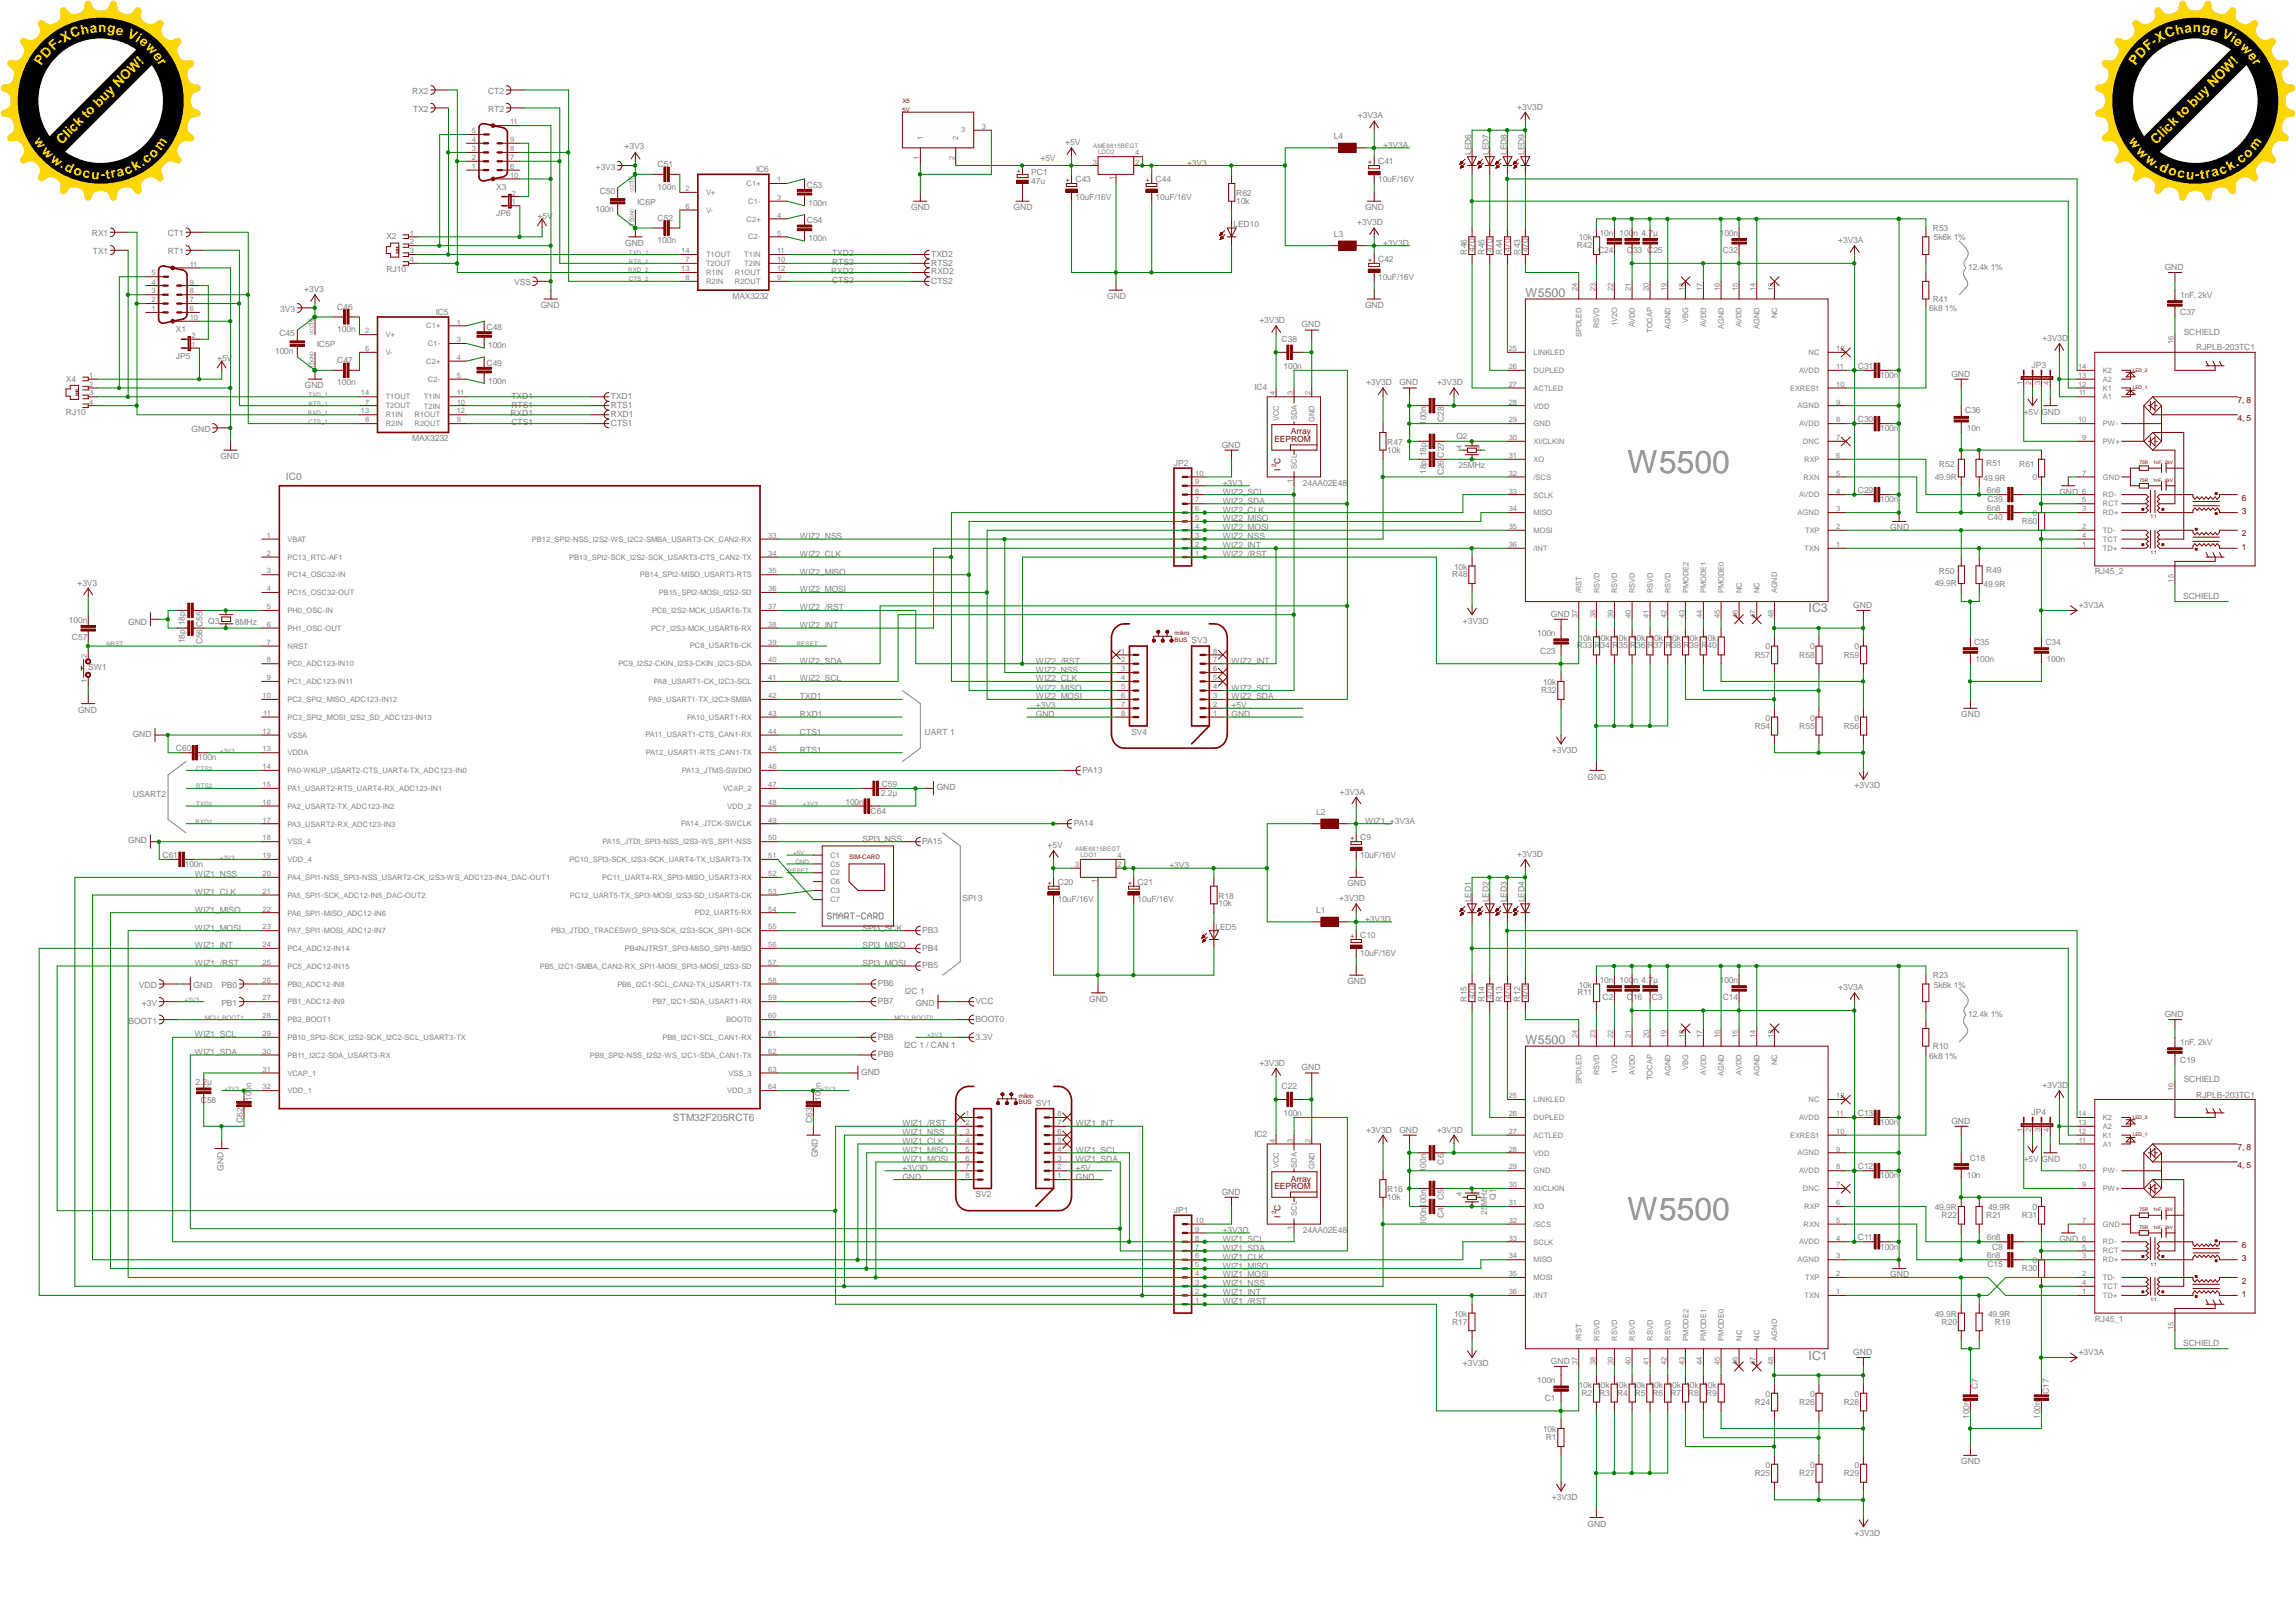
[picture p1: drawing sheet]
<svg xmlns="http://www.w3.org/2000/svg" width="297mm" height="210mm" viewBox="0 0 297 210" stroke-linecap="round" stroke-linejoin="round" font-family="sans-serif">
<defs><g id="words">
<g font-size="4.1" fill="#808080">
<text x="210.6" y="61.2">W5500</text>
<text x="210.6" y="157.9">W5500</text>
</g>
<g font-size="1.7" fill="#ffd700">
<text x="7.8" y="5.9" transform="rotate(-35 7.8 5.9)">-</text>
<text x="8.3" y="5.5" transform="rotate(-29 8.3 5.5)">X</text>
<text x="9.4" y="4.9" transform="rotate(-20 9.4 4.9)">C</text>
<text x="10.6" y="4.5" transform="rotate(-13 10.6 4.5)">h</text>
<text x="11.7" y="4.3" transform="rotate(-6 11.7 4.3)">a</text>
<text x="12.7" y="4.2" transform="rotate(1 12.7 4.2)">n</text>
<text x="13.8" y="4.2" transform="rotate(9 13.8 4.2)">g</text>
<text x="14.9" y="4.4" transform="rotate(15 14.9 4.4)">e</text>
<text x="16.4" y="4.8" transform="rotate(26 16.4 4.8)">V</text>
<text x="17.5" y="5.4" transform="rotate(32 17.5 5.4)">i</text>
<text x="17.9" y="5.6" transform="rotate(36 17.9 5.6)">e</text>
<text x="278.8" y="5.9" transform="rotate(-35 278.8 5.9)">-</text>
<text x="279.3" y="5.5" transform="rotate(-29 279.3 5.5)">X</text>
<text x="280.3" y="4.9" transform="rotate(-20 280.3 4.9)">C</text>
<text x="281.6" y="4.5" transform="rotate(-13 281.6 4.5)">h</text>
<text x="282.7" y="4.3" transform="rotate(-6 282.7 4.3)">a</text>
<text x="283.7" y="4.2" transform="rotate(1 283.7 4.2)">n</text>
<text x="284.8" y="4.2" transform="rotate(9 284.8 4.2)">g</text>
<text x="285.9" y="4.4" transform="rotate(15 285.9 4.4)">e</text>
<text x="287.4" y="4.8" transform="rotate(26 287.4 4.8)">V</text>
<text x="288.4" y="5.4" transform="rotate(32 288.4 5.4)">i</text>
<text x="288.9" y="5.6" transform="rotate(36 288.9 5.6)">e</text>
<text x="5.3" y="8.6" transform="rotate(-56 5.3 8.6)">P</text>
<text x="6" y="7.6" transform="rotate(-48 6 7.6)">D</text>
<text x="6.9" y="6.6" transform="rotate(-40 6.9 6.6)">F</text>
<text x="18.7" y="6.2" transform="rotate(44 18.7 6.2)">w</text>
<text x="19.7" y="7.2" transform="rotate(52 19.7 7.2)">e</text>
<text x="20.3" y="8" transform="rotate(58 20.3 8)">r</text>
<text x="276.3" y="8.6" transform="rotate(-56 276.3 8.6)">P</text>
<text x="277" y="7.6" transform="rotate(-48 277 7.6)">D</text>
<text x="277.9" y="6.6" transform="rotate(-40 277.9 6.6)">F</text>
<text x="289.7" y="6.2" transform="rotate(44 289.7 6.2)">w</text>
<text x="290.7" y="7.2" transform="rotate(52 290.7 7.2)">e</text>
<text x="291.3" y="8" transform="rotate(58 291.3 8)">r</text>
<text x="4.3" y="18.3" transform="rotate(55 4.3 18.3)">w</text>
<text x="5.3" y="19.6" transform="rotate(46 5.3 19.6)">w</text>
<text x="6.5" y="20.8" transform="rotate(36 6.5 20.8)">w</text>
<text x="7.7" y="21.7" transform="rotate(30 7.7 21.7)">.</text>
<text x="8" y="18.8" transform="rotate(-45 8 18.8)">Click to buy NOW!</text>
<text x="8.3" y="22" transform="rotate(25 8.3 22)">d</text>
<text x="9.4" y="22.5" transform="rotate(18 9.4 22.5)">o</text>
<text x="10.6" y="22.9" transform="rotate(11 10.6 22.9)">c</text>
<text x="11.8" y="23.1" transform="rotate(4 11.8 23.1)">u</text>
<text x="13" y="23.2" transform="rotate(-2 13 23.2)">-</text>
<text x="13.7" y="23.1" transform="rotate(-6 13.7 23.1)">t</text>
<text x="14.4" y="23.1" transform="rotate(-10 14.4 23.1)">r</text>
<text x="15.3" y="22.9" transform="rotate(-15 15.3 22.9)">a</text>
<text x="16.4" y="22.6" transform="rotate(-22 16.4 22.6)">c</text>
<text x="17.5" y="22.2" transform="rotate(-29 17.5 22.2)">k</text>
<text x="18.4" y="21.6" transform="rotate(-34 18.4 21.6)">.</text>
<text x="19" y="21.3" transform="rotate(-38 19 21.3)">c</text>
<text x="19.9" y="20.5" transform="rotate(-45 19.9 20.5)">o</text>
<text x="20.8" y="19.6" transform="rotate(-54 20.8 19.6)">m</text>
<text x="275.3" y="18.3" transform="rotate(55 275.3 18.3)">w</text>
<text x="276.3" y="19.6" transform="rotate(46 276.3 19.6)">w</text>
<text x="277.4" y="20.8" transform="rotate(36 277.4 20.8)">w</text>
<text x="278.7" y="21.7" transform="rotate(30 278.7 21.7)">.</text>
<text x="279" y="18.8" transform="rotate(-45 279 18.8)">Click to buy NOW!</text>
<text x="279.2" y="22" transform="rotate(25 279.2 22)">d</text>
<text x="280.4" y="22.5" transform="rotate(18 280.4 22.5)">o</text>
<text x="281.6" y="22.9" transform="rotate(11 281.6 22.9)">c</text>
<text x="282.8" y="23.1" transform="rotate(4 282.8 23.1)">u</text>
<text x="284" y="23.2" transform="rotate(-2 284 23.2)">-</text>
<text x="284.7" y="23.1" transform="rotate(-6 284.7 23.1)">t</text>
<text x="285.4" y="23.1" transform="rotate(-10 285.4 23.1)">r</text>
<text x="286.2" y="22.9" transform="rotate(-15 286.2 22.9)">a</text>
<text x="287.4" y="22.6" transform="rotate(-22 287.4 22.6)">c</text>
<text x="288.4" y="22.2" transform="rotate(-29 288.4 22.2)">k</text>
<text x="289.4" y="21.6" transform="rotate(-34 289.4 21.6)">.</text>
<text x="289.9" y="21.3" transform="rotate(-38 289.9 21.3)">c</text>
<text x="290.8" y="20.5" transform="rotate(-45 290.8 20.5)">o</text>
<text x="291.8" y="19.6" transform="rotate(-54 291.8 19.6)">m</text>
</g>
<g font-size="1.6" fill="#808080">
<text x="197.3" y="38.4">W5500</text>
<text x="234" y="79.2">IC3</text>
<text x="197.3" y="135.1">W5500</text>
<text x="234" y="176">IC1</text>
</g>
<g font-size="1.3" fill="#808080">
<text x="37" y="62.1">IC0</text>
<text x="87.1" y="145">STM32F205RCT6</text>
</g>
<g font-size="1.1" fill="#808080">
<text x="53.3" y="12.1">RX2</text>
<text x="53.5" y="14.5">TX2</text>
<text x="63.1" y="12.1">CT2</text>
<text x="63.1" y="14.5">RT2</text>
<text x="172.6" y="18">L4</text>
<text x="175.7" y="15.3">+3V3A</text>
<text x="196.3" y="14.2">+3V3D</text>
<text x="77.1" y="22">+3V3</text>
<text x="80.8" y="19.3">+3V3</text>
<text x="85.1" y="21.7">C51</text>
<text x="97.8" y="22.3">IC6</text>
<text x="133.4" y="22.6">PC1</text>
<text x="133.4" y="23.7">47u</text>
<text x="134.6" y="20.9">+5V</text>
<text x="137.8" y="18.8">+5V</text>
<text x="139.1" y="23.5">C43</text>
<text x="149.5" y="23.5">C44</text>
<text x="153.6" y="21.4">+3V3</text>
<text x="178.3" y="23.5">10uF/16V</text>
<text x="178.3" y="21.2">C41</text>
<text x="178.9" y="19.1">+3V3A</text>
<text x="190.3" y="20.1" transform="rotate(-90 190.3 20.1)">LED6</text>
<text x="192.6" y="20.1" transform="rotate(-90 192.6 20.1)">LED7</text>
<text x="194.9" y="20.1" transform="rotate(-90 194.9 20.1)">LED8</text>
<text x="197.2" y="20.1" transform="rotate(-90 197.2 20.1)">LED9</text>
<text x="64.2" y="24.6">X3</text>
<text x="64.2" y="28">JP6</text>
<text x="69.5" y="28.3">+5V</text>
<text x="77" y="27.4">100n</text>
<text x="77.6" y="25.1">C50</text>
<text x="82.5" y="26.5">IC6P</text>
<text x="85.1" y="28.6">C52</text>
<text x="85.1" y="24.6">100n</text>
<text x="104.4" y="24.3">C53</text>
<text x="104.4" y="28.9">C54</text>
<text x="104.6" y="26.6">100n</text>
<text x="117.9" y="27.2">GND</text>
<text x="131.1" y="27.2">GND</text>
<text x="139.1" y="25.8">10uF/16V</text>
<text x="149.5" y="25.8">10uF/16V</text>
<text x="159.6" y="29.4">LED10</text>
<text x="159.9" y="26.4">10k</text>
<text x="159.9" y="25.4">R62</text>
<text x="175.6" y="29.1">+3V3D</text>
<text x="176.6" y="27.2">GND</text>
<text x="250" y="29.8">R53</text>
<text x="11.9" y="30.6">RX1</text>
<text x="12" y="32.9">TX1</text>
<text x="21.7" y="30.6">CT1</text>
<text x="21.7" y="32.9">RT1</text>
<text x="50" y="31">X2</text>
<text x="50" y="35.3">RJ10</text>
<text x="80.9" y="31.8">GND</text>
<text x="85.1" y="31.5">100n</text>
<text x="104.6" y="31.2">100n</text>
<text x="107.5" y="35.5">RXD2</text>
<text x="107.6" y="33.2">TXD2</text>
<text x="107.6" y="34.3">RTS2</text>
<text x="120.5" y="33.2">TXD2</text>
<text x="120.5" y="34.4">RTS2</text>
<text x="120.5" y="35.5">RXD2</text>
<text x="172.6" y="30.6">L3</text>
<text x="178.3" y="33.9">C42</text>
<text x="178.9" y="31.8">+3V3D</text>
<text x="189.8" y="32.9" transform="rotate(-90 189.8 32.9)">R46</text>
<text x="190.8" y="32.6" transform="rotate(-90 190.8 32.6)">470</text>
<text x="192.1" y="32.9" transform="rotate(-90 192.1 32.9)">R45</text>
<text x="193.1" y="32.6" transform="rotate(-90 193.1 32.6)">470</text>
<text x="194.3" y="32.9" transform="rotate(-90 194.3 32.9)">R44</text>
<text x="195.4" y="32.6" transform="rotate(-90 195.4 32.6)">470</text>
<text x="196.7" y="32.9" transform="rotate(-90 196.7 32.9)">R43</text>
<text x="197.7" y="32.6" transform="rotate(-90 197.7 32.6)">470</text>
<text x="204" y="32.1">R42</text>
<text x="204.2" y="31.1">10k</text>
<text x="206.7" y="32.8">C24</text>
<text x="207" y="30.5">10n</text>
<text x="209.5" y="30.5">100n 4.7µ</text>
<text x="210.5" y="32.8">C33 C25</text>
<text x="222.5" y="30.5">100n</text>
<text x="222.9" y="32.8">C32</text>
<text x="237.8" y="31.5">+3V3A</text>
<text x="250.2" y="31.1">5k6k 1%</text>
<text x="254.6" y="35">12.4k 1%</text>
<text x="280.1" y="34.9">GND</text>
<text x="36.3" y="40.4">3V3</text>
<text x="39.4" y="37.8">+3V3</text>
<text x="43.6" y="40.1">C46</text>
<text x="56.4" y="40.7">IC5</text>
<text x="66.5" y="36.9">VSS</text>
<text x="70" y="39.8">GND</text>
<text x="94.8" y="38.7">MAX3232</text>
<text x="107.6" y="36.6">CTS2</text>
<text x="120.5" y="36.7">CTS2</text>
<text x="143.2" y="38.7">GND</text>
<text x="162.9" y="41.8">+3V3D</text>
<text x="176.6" y="39.8">GND</text>
<text x="178.3" y="36.2">10uF/16V</text>
<text x="249.6" y="40.3">6k8 1%</text>
<text x="250" y="39">R41</text>
<text x="282.1" y="40.8">C37</text>
<text x="282.1" y="38.5">1nF, 2kV</text>
<text x="22.8" y="43">X1</text>
<text x="22.8" y="46.4">JP5</text>
<text x="28.1" y="46.8">+5V</text>
<text x="35.6" y="45.8">100n</text>
<text x="36.1" y="43.5">C45</text>
<text x="41" y="44.9">IC5P</text>
<text x="43.6" y="47">C47</text>
<text x="43.6" y="43">100n</text>
<text x="62.9" y="42.7">C48</text>
<text x="62.9" y="47.3">C49</text>
<text x="63.1" y="45">100n</text>
<text x="165.8" y="44.3">C38</text>
<text x="166.1" y="47.8">100n</text>
<text x="168.4" y="42.4">GND</text>
<text x="240.4" y="47.8">C31</text>
<text x="262.8" y="47.6">JP3</text>
<text x="264.2" y="44.1">+3V3D</text>
<text x="282.5" y="43.3">SCHIELD</text>
<text x="284.1" y="45.3">RJPLB-203TC1</text>
<text x="8.5" y="49.4">X4</text>
<text x="8.5" y="53.7">RJ10</text>
<text x="39.4" y="50.2">GND</text>
<text x="43.6" y="49.9">100n</text>
<text x="63.1" y="49.7">100n</text>
<text x="66" y="53.9">RXD1</text>
<text x="66.2" y="52.7">RTS1</text>
<text x="66.2" y="51.6">TXD1</text>
<text x="79" y="51.6">TXD1</text>
<text x="79" y="52.8">RTS1</text>
<text x="79" y="53.9">RXD1</text>
<text x="162.3" y="50.5">IC4</text>
<text x="176.7" y="49.9">+3V3D</text>
<text x="181" y="49.9">GND</text>
<text x="185.9" y="49.9">+3V3D</text>
<text x="243.2" y="48.9">100n</text>
<text x="252.5" y="48.7">GND</text>
<text x="254.2" y="53.5">C36</text>
<text x="261.8" y="53.7">+5V GND</text>
<text x="24.8" y="55.9">GND</text>
<text x="28.5" y="59.4">GND</text>
<text x="53.3" y="57.1">MAX3232</text>
<text x="66.2" y="55">CTS1</text>
<text x="79" y="55.1">CTS1</text>
<text x="158.1" y="57.9">GND</text>
<text x="179.5" y="58.6">10k</text>
<text x="179.5" y="57.6">R47</text>
<text x="184.5" y="55" transform="rotate(-90 184.5 55)">100n</text>
<text x="186.8" y="54.6" transform="rotate(-90 186.8 54.6)">C28</text>
<text x="188.4" y="56.8">Q2</text>
<text x="240.4" y="54.7">C30</text>
<text x="243.2" y="55.8">100n</text>
<text x="254.5" y="55.8">10n</text>
<text x="151.9" y="60.2">JP2</text>
<text x="158.2" y="62.9">+3V3</text>
<text x="158.2" y="65.2">WIZ2_SDA</text>
<text x="158.2" y="64">WIZ2_SCL</text>
<text x="168.6" y="62.9">24AA02E48</text>
<text x="184.5" y="61.3" transform="rotate(-90 184.5 61.3)">18p 18p</text>
<text x="186.8" y="61.5" transform="rotate(-90 186.8 61.5)">C26 C27</text>
<text x="188.7" y="60.6">25MHz</text>
<text x="240.4" y="63.8">C29</text>
<text x="243.2" y="65">100n</text>
<text x="250.3" y="62.1">49.9R</text>
<text x="250.9" y="60.5">R52</text>
<text x="256.6" y="62.2">49.9R</text>
<text x="256.9" y="60.3">R51</text>
<text x="257" y="63.8">6n8</text>
<text x="257.1" y="65">C39</text>
<text x="261.2" y="60.5">R61</text>
<text x="263" y="62.1">0</text>
<text x="266.4" y="64">GND</text>
<text x="103.5" y="69.8">WIZ2_NSS</text>
<text x="158.2" y="67.5">WIZ2_MISO</text>
<text x="158.2" y="68.6">WIZ2_MOSI</text>
<text x="158.2" y="69.8">WIZ2_NSS</text>
<text x="158.2" y="66.3">WIZ2_CLK</text>
<text x="158.2" y="71">WIZ2_INT</text>
<text x="244.5" y="68.6">GND</text>
<text x="257" y="66.2">6n8</text>
<text x="257.1" y="67.3">C40</text>
<text x="261.6" y="67.8">R60</text>
<text x="263" y="66.8">0</text>
<text x="10" y="75.8">+3V3</text>
<text x="103.5" y="74.4">WIZ2_MISO</text>
<text x="103.5" y="76.7">WIZ2_MOSI</text>
<text x="103.5" y="72.1">WIZ2_CLK</text>
<text x="158.2" y="72.1">WIZ2_/RST</text>
<text x="187.9" y="74.7">R48</text>
<text x="188.1" y="73.7">10k</text>
<text x="250.3" y="75.9">49.9R</text>
<text x="250.9" y="74.3">R50</text>
<text x="256.6" y="76">49.9R</text>
<text x="256.9" y="74.1">R49</text>
<text x="271" y="74.3">RJ45_2</text>
<text x="282.4" y="77.5">SCHIELD</text>
<text x="8.9" y="80.6">100n</text>
<text x="9.3" y="82.8">C57</text>
<text x="16.6" y="80.9">GND</text>
<text x="23.9" y="83.2" transform="rotate(-90 23.9 83.2)">18p 18p</text>
<text x="26.2" y="83.4" transform="rotate(-90 26.2 83.4)">C56 C55</text>
<text x="27" y="80.7">Q3</text>
<text x="30.4" y="80.9">8MHz</text>
<text x="103.5" y="79">WIZ2_/RST</text>
<text x="103.5" y="81.3">WIZ2_INT</text>
<text x="154.2" y="83.2">SV3</text>
<text x="189.3" y="80.7">+3V3D</text>
<text x="198.9" y="82.3">100n</text>
<text x="200.6" y="79.8">GND</text>
<text x="204" y="83.9">R33 R34 R35 R36 R37 R38 R39 R40</text>
<text x="204.2" y="82.9">10k 10k 10k 10k 10k 10k 10k 10k</text>
<text x="239.8" y="78.7">GND</text>
<text x="255.4" y="83.4">C35</text>
<text x="264.6" y="83.4">C34</text>
<text x="268.9" y="78.7">+3V3A</text>
<text x="11.4" y="86.7">SW1</text>
<text x="103.5" y="85.9">WIZ2_SDA</text>
<text x="103.5" y="88.2">WIZ2_SCL</text>
<text x="134" y="89.4">WIZ2_MISO</text>
<text x="134" y="87">WIZ2_NSS</text>
<text x="134" y="85.9">WIZ2_/RST</text>
<text x="134" y="88.2">WIZ2_CLK</text>
<text x="159.3" y="85.9">WIZ2_INT</text>
<text x="159.3" y="89.4">WIZ2_SCL</text>
<text x="199.2" y="84.6">C23</text>
<text x="199.4" y="89.7">R32</text>
<text x="199.6" y="88.6">10k</text>
<text x="227" y="85.1">R57</text>
<text x="228.4" y="84">0</text>
<text x="232.8" y="85.1">R58</text>
<text x="234.2" y="84">0</text>
<text x="238.5" y="85.1">R59</text>
<text x="239.9" y="84">0</text>
<text x="255.6" y="85.7">100n</text>
<text x="264.8" y="85.7">100n</text>
<text x="10.1" y="92.2">GND</text>
<text x="17.2" y="95.3">GND</text>
<text x="103.5" y="95.1">CTS1</text>
<text x="103.5" y="90.5">TXD1</text>
<text x="103.5" y="92.8">RXD1</text>
<text x="119.6" y="95.1">UART 1</text>
<text x="134" y="92.8">GND</text>
<text x="134" y="90.5">WIZ2_MOSI</text>
<text x="134" y="91.7">+3V3</text>
<text x="146.4" y="95.1">SV4</text>
<text x="159.3" y="92.8">GND</text>
<text x="159.3" y="91.7">+5V</text>
<text x="159.3" y="90.5">WIZ2_SDA</text>
<text x="227" y="94.3">R54</text>
<text x="228.4" y="93.3">0</text>
<text x="232.8" y="94.3">R55</text>
<text x="234.2" y="93.3">0</text>
<text x="238.5" y="94.3">R56</text>
<text x="239.9" y="93.3">0</text>
<text x="253.7" y="92.8">GND</text>
<text x="22.8" y="97.2">C60</text>
<text x="25.6" y="98.4">100n</text>
<text x="103.5" y="97.4">RTS1</text>
<text x="114.1" y="101.9">C59</text>
<text x="140.1" y="100">PA13</text>
<text x="200.8" y="97.4">+3V3D</text>
<text x="205.4" y="100.9">GND</text>
<text x="17.2" y="103.2">USART2</text>
<text x="109.4" y="104.1">100n</text>
<text x="112.6" y="105.3">C64</text>
<text x="114" y="103">2.2µ</text>
<text x="121.2" y="102.2">GND</text>
<text x="138.9" y="106.9">PA14</text>
<text x="170.3" y="105.5">L2</text>
<text x="173.3" y="102.8">+3V3A</text>
<text x="176.6" y="106.6">WIZ1_+3V3A</text>
<text x="239.9" y="102">+3V3D</text>
<text x="16.6" y="109.1">GND</text>
<text x="21" y="111">C61</text>
<text x="23.9" y="112.2">100n</text>
<text x="25.2" y="113.5">WIZ1_NSS</text>
<text x="111.6" y="108.9">SPI3_NSS</text>
<text x="119.3" y="109.2">PA15</text>
<text x="135.5" y="109.7">+5V</text>
<text x="151.3" y="112.4">+3V3</text>
<text x="176" y="111">10uF/16V</text>
<text x="176" y="108.7">C9</text>
<text x="196.3" y="110.9">+3V3D</text>
<text x="25.2" y="118.1">WIZ1_MISO</text>
<text x="25.2" y="115.8">WIZ1_CLK</text>
<text x="124.5" y="116.6">SPI 3</text>
<text x="136.8" y="116.8">10uF/16V</text>
<text x="136.8" y="114.5">C20</text>
<text x="147.2" y="116.8">10uF/16V</text>
<text x="147.2" y="114.5">C21</text>
<text x="157.6" y="117.3">10k</text>
<text x="157.6" y="116.3">R18</text>
<text x="170.3" y="118.1">L1</text>
<text x="173.3" y="116.6">+3V3D</text>
<text x="174.3" y="114.7">GND</text>
<text x="176.6" y="119.3">+3V3D</text>
<text x="190.3" y="116.8" transform="rotate(-90 190.3 116.8)">LED1</text>
<text x="192.6" y="116.8" transform="rotate(-90 192.6 116.8)">LED2</text>
<text x="194.9" y="116.8" transform="rotate(-90 194.9 116.8)">LED3</text>
<text x="197.2" y="116.8" transform="rotate(-90 197.2 116.8)">LED4</text>
<text x="25.2" y="120.4">WIZ1_MOSI</text>
<text x="25.2" y="125.1">WIZ1_/RST</text>
<text x="25.2" y="122.7">WIZ1_INT</text>
<text x="111.6" y="125.1">SPI3_MOSI</text>
<text x="111.6" y="120.4">SPI3_SCK</text>
<text x="111.6" y="122.7">SPI3_MISO</text>
<text x="119.3" y="120.7">PB3</text>
<text x="119.3" y="123">PB4</text>
<text x="119.3" y="125.3">PB5</text>
<text x="157.3" y="120.3">LED5</text>
<text x="176" y="123.7">10uF/16V</text>
<text x="176" y="121.4">C10</text>
<text x="18" y="127.8">VDD</text>
<text x="18.4" y="130.1">+3V</text>
<text x="25" y="127.9">GND</text>
<text x="28.6" y="127.8">PB0</text>
<text x="28.6" y="130.1">PB1</text>
<text x="113.6" y="127.6">PB6</text>
<text x="113.6" y="129.9">PB7</text>
<text x="117.1" y="128.7">I2C 1</text>
<text x="118.5" y="130.2">GND</text>
<text x="126.2" y="129.9">VCC</text>
<text x="140.9" y="129.6">GND</text>
<text x="174.3" y="127.3">GND</text>
<text x="189.8" y="129.6" transform="rotate(-90 189.8 129.6)">R15</text>
<text x="190.8" y="129.3" transform="rotate(-90 190.8 129.3)">470</text>
<text x="192.1" y="129.6" transform="rotate(-90 192.1 129.6)">R14</text>
<text x="193.1" y="129.3" transform="rotate(-90 193.1 129.3)">470</text>
<text x="194.3" y="129.6" transform="rotate(-90 194.3 129.6)">R13</text>
<text x="195.4" y="129.3" transform="rotate(-90 195.4 129.3)">470</text>
<text x="196.7" y="129.6" transform="rotate(-90 196.7 129.6)">R12</text>
<text x="197.7" y="129.3" transform="rotate(-90 197.7 129.3)">470</text>
<text x="204.1" y="128.8">R11</text>
<text x="204.2" y="127.8">10k</text>
<text x="207" y="127.2">10n</text>
<text x="207.3" y="129.5">C2</text>
<text x="209.5" y="127.2">100n 4.7µ</text>
<text x="210.5" y="129.5">C16</text>
<text x="213.7" y="129.5">C3</text>
<text x="222.5" y="127.2">100n</text>
<text x="222.9" y="129.5">C14</text>
<text x="237.8" y="128.1">+3V3A</text>
<text x="250" y="126.5">R23</text>
<text x="250.2" y="127.8">5k6k 1%</text>
<text x="254.6" y="131.7">12.4k 1%</text>
<text x="280.1" y="131.6">GND</text>
<text x="16.6" y="132.5">BOOT1</text>
<text x="25.2" y="134.2">WIZ1_SCL</text>
<text x="25.2" y="136.5">WIZ1_SDA</text>
<text x="113.6" y="134.5">PB8</text>
<text x="113.6" y="136.8">PB9</text>
<text x="117" y="135.6">I2C 1 / CAN 1</text>
<text x="126.2" y="132.2">BOOT0</text>
<text x="126.2" y="134.5">3.3V</text>
<text x="162.9" y="137.9">+3V3D</text>
<text x="249.6" y="137">6k8 1%</text>
<text x="250" y="135.7">R10</text>
<text x="282.1" y="137.5">C19</text>
<text x="282.1" y="135.2">1nF, 2kV</text>
<text x="25.3" y="140.4">2.2µ</text>
<text x="26" y="142.7">C58</text>
<text x="32.5" y="142.5" transform="rotate(-90 32.5 142.5)">100n</text>
<text x="106.2" y="142.5" transform="rotate(-90 106.2 142.5)">100n</text>
<text x="111.4" y="139.1">GND</text>
<text x="134" y="143.1">SV1</text>
<text x="165.8" y="141">C22</text>
<text x="168.4" y="138.5">GND</text>
<text x="264.2" y="140.8">+3V3D</text>
<text x="282.5" y="140">SCHIELD</text>
<text x="284.1" y="142">RJPLB-203TC1</text>
<text x="31.4" y="145.3" transform="rotate(-90 31.4 145.3)">C62</text>
<text x="105.1" y="145.3" transform="rotate(-90 105.1 145.3)">C63</text>
<text x="105.8" y="149.8" transform="rotate(-90 105.8 149.8)">GND</text>
<text x="116.7" y="149.2">WIZ1_MISO</text>
<text x="116.7" y="148">WIZ1_CLK</text>
<text x="116.7" y="146.9">WIZ1_NSS</text>
<text x="116.7" y="145.8">WIZ1_/RST</text>
<text x="139.2" y="149.2">WIZ1_SCL</text>
<text x="139.2" y="145.8">WIZ1_INT</text>
<text x="162.3" y="147.2">IC2</text>
<text x="166.1" y="144.4">100n</text>
<text x="176.7" y="146.6">+3V3D</text>
<text x="181" y="146.6">GND</text>
<text x="185.9" y="146.6">+3V3D</text>
<text x="240.4" y="144.4">C13</text>
<text x="243.2" y="145.6">100n</text>
<text x="252.5" y="145.4">GND</text>
<text x="262.8" y="144.3">JP4</text>
<text x="28.9" y="151.5" transform="rotate(-90 28.9 151.5)">GND</text>
<text x="116.7" y="151.5">+3V3D</text>
<text x="116.7" y="152.7">GND</text>
<text x="116.7" y="150.4">WIZ1_MOSI</text>
<text x="126.2" y="154.9">SV2</text>
<text x="139.2" y="152.7">GND</text>
<text x="139.2" y="151.5">+5V</text>
<text x="139.2" y="150.4">WIZ1_SDA</text>
<text x="158.1" y="154.6">GND</text>
<text x="179.5" y="155.3">10k</text>
<text x="179.5" y="154.3">R16</text>
<text x="184.5" y="151.7" transform="rotate(-90 184.5 151.7)">100n</text>
<text x="186.8" y="155.3" transform="rotate(-90 186.8 155.3)">C5</text>
<text x="186.8" y="150.7" transform="rotate(-90 186.8 150.7)">C6</text>
<text x="193.5" y="155.2" transform="rotate(-90 193.5 155.2)">Q1</text>
<text x="240.4" y="151.3">C12</text>
<text x="243.2" y="152.5">100n</text>
<text x="254.5" y="152.5">10n</text>
<text x="254.8" y="150.2">C18</text>
<text x="261.8" y="150.4">+5V GND</text>
<text x="151.9" y="156.9">JP1</text>
<text x="158.2" y="159.6">+3V3D</text>
<text x="158.2" y="160.7">WIZ1_SCL</text>
<text x="158.2" y="161.9">WIZ1_SDA</text>
<text x="168.6" y="159.6">24AA02E48</text>
<text x="184.5" y="158.6" transform="rotate(-90 184.5 158.6)">100n100n</text>
<text x="186.8" y="157.6" transform="rotate(-90 186.8 157.6)">C4</text>
<text x="192.4" y="157.2" transform="rotate(-90 192.4 157.2)">25MHz</text>
<text x="240.4" y="160.5">C11</text>
<text x="243.2" y="161.7">100n</text>
<text x="250.3" y="156.6">49.9R</text>
<text x="251.2" y="157.6">R22</text>
<text x="256.9" y="157.6">R21</text>
<text x="257" y="160.5">6n8</text>
<text x="257.2" y="156.6">49.9R</text>
<text x="257.7" y="161.7">C8</text>
<text x="261.6" y="157.6">R31</text>
<text x="263" y="156.6">0</text>
<text x="266.4" y="160.7">GND</text>
<text x="158.2" y="165.3">WIZ1_MOSI</text>
<text x="158.2" y="164.2">WIZ1_MISO</text>
<text x="158.2" y="163">WIZ1_CLK</text>
<text x="158.2" y="166.5">WIZ1_NSS</text>
<text x="158.2" y="167.6">WIZ1_INT</text>
<text x="244.5" y="165.3">GND</text>
<text x="257" y="162.9">6n8</text>
<text x="257.1" y="164">C15</text>
<text x="261.6" y="164.5">R30</text>
<text x="263" y="163.5">0</text>
<text x="158.2" y="168.8">WIZ1_/RST</text>
<text x="187.9" y="171.4">R17</text>
<text x="188.1" y="170.4">10k</text>
<text x="250.3" y="170.4">49.9R</text>
<text x="251.2" y="171.4">R20</text>
<text x="257.2" y="170.4">49.9R</text>
<text x="258.1" y="171.4">R19</text>
<text x="271" y="171">RJ45_1</text>
<text x="189.3" y="176.8">+3V3D</text>
<text x="198.9" y="178.9">100n</text>
<text x="200.6" y="176.5">GND</text>
<text x="204.2" y="179.6">10k 10k 10k 10k 10k 10k 10k 10k</text>
<text x="239.8" y="175.3">GND</text>
<text x="255.9" y="179.8" transform="rotate(-90 255.9 179.8)">C7</text>
<text x="268.9" y="175.3">+3V3A</text>
<text x="282.4" y="174.2">SCHIELD</text>
<text x="199.6" y="185.3">10k</text>
<text x="199.8" y="181.3">C1</text>
<text x="204.6" y="180.6">R2</text>
<text x="206.9" y="180.6">R3</text>
<text x="209.2" y="180.6">R4</text>
<text x="211.5" y="180.6">R5</text>
<text x="213.8" y="180.6">R6</text>
<text x="216.1" y="180.6">R7</text>
<text x="218.4" y="180.6">R8</text>
<text x="220.7" y="180.6">R9</text>
<text x="227" y="181.8">R24</text>
<text x="228.4" y="180.8">0</text>
<text x="232.8" y="181.8">R26</text>
<text x="234.2" y="180.8">0</text>
<text x="238.5" y="181.8">R28</text>
<text x="239.9" y="180.8">0</text>
<text x="254.7" y="183.6" transform="rotate(-90 254.7 183.6)">100n</text>
<text x="263.9" y="183.6" transform="rotate(-90 263.9 183.6)">100n</text>
<text x="265.1" y="180.4" transform="rotate(-90 265.1 180.4)">C17</text>
<text x="200" y="186.4">R1</text>
<text x="227" y="191">R25</text>
<text x="228.4" y="189.9">0</text>
<text x="232.8" y="191">R27</text>
<text x="234.2" y="189.9">0</text>
<text x="238.5" y="191">R29</text>
<text x="239.9" y="189.9">0</text>
<text x="253.7" y="189.5">GND</text>
<text x="200.8" y="194.1">+3V3D</text>
<text x="205.4" y="197.6">GND</text>
<text x="239.9" y="198.7">+3V3D</text>
</g>
<g font-size="1.1" fill="#800000">
<text x="289.5" y="52.2">7, 8</text>
<text x="164.9" y="57.2">EEPROM</text>
<text x="167" y="56.2">Array</text>
<text x="289.5" y="54.5">4, 5</text>
<text x="165.7" y="60.9" transform="rotate(-90 165.7 60.9)">I C</text>
<text x="290" y="64.8">6</text>
<text x="290" y="71.2">1</text>
<text x="290" y="69.4">2</text>
<text x="290" y="66.5">3</text>
<text x="289.5" y="148.8">7, 8</text>
<text x="164.9" y="153.9">EEPROM</text>
<text x="167" y="152.9">Array</text>
<text x="289.5" y="151.2">4, 5</text>
<text x="165.7" y="157.6" transform="rotate(-90 165.7 157.6)">I C</text>
<text x="290" y="161.5">6</text>
<text x="290" y="167.9">1</text>
<text x="290" y="166.1">2</text>
<text x="290" y="163.2">3</text>
</g>
<g font-size="1" fill="#808080">
<text x="61" y="17.2">5</text>
<text x="66" y="16.1">11</text>
<text x="124.4" y="17.1">3</text>
<text x="127" y="16.7">3</text>
<text x="61" y="21.8">1</text>
<text x="61" y="20.7">2</text>
<text x="61" y="19.6">3</text>
<text x="61" y="18.4">4</text>
<text x="66" y="21.8">6</text>
<text x="66" y="20.7">7</text>
<text x="66" y="19.6">8</text>
<text x="66" y="18.4">9</text>
<text x="66" y="23">10</text>
<text x="82" y="23.8" transform="rotate(-90 82 23.8)">16</text>
<text x="100.5" y="23.6">1</text>
<text x="118.9" y="20.7" transform="rotate(-90 118.9 20.7)">1</text>
<text x="119.4" y="18.1" transform="rotate(-90 119.4 18.1)">1</text>
<text x="123.5" y="20.7" transform="rotate(-90 123.5 20.7)">2</text>
<text x="124" y="18.1" transform="rotate(-90 124 18.1)">2</text>
<text x="141.4" y="21.3">3</text>
<text x="144.2" y="23.3" transform="rotate(-90 144.2 23.3)">1</text>
<text x="146.8" y="21.3">2</text>
<text x="146.8" y="20.1">4</text>
<text x="66.2" y="26.5">1</text>
<text x="66.2" y="25.3">2</text>
<text x="82" y="29.3" transform="rotate(-90 82 29.3)">15</text>
<text x="88.7" y="24.7">2</text>
<text x="88.7" y="27">6</text>
<text x="91.3" y="25.2">V+</text>
<text x="91.3" y="27.5">V-</text>
<text x="96.6" y="24.1">C1+</text>
<text x="96.6" y="28.7">C2+</text>
<text x="96.8" y="26.4">C1-</text>
<text x="100.5" y="25.9">3</text>
<text x="100.5" y="28.2">4</text>
<text x="19.6" y="35.6">5</text>
<text x="24.5" y="34.5">11</text>
<text x="53" y="30.5">1</text>
<text x="53" y="31.6">2</text>
<text x="53" y="32.8">3</text>
<text x="53" y="34">4</text>
<text x="88.1" y="32.8">14</text>
<text x="88.1" y="35.1">13</text>
<text x="88.7" y="34">7</text>
<text x="91.3" y="33.3">T1OUT</text>
<text x="91.3" y="34.4">T2OUT</text>
<text x="91.3" y="35.6">R1IN</text>
<text x="95.1" y="35.6">R1OUT</text>
<text x="96.3" y="33.3">T1IN</text>
<text x="96.3" y="34.5">T2IN</text>
<text x="96.8" y="31">C2-</text>
<text x="100.5" y="30.5">5</text>
<text x="100.5" y="32.8">11</text>
<text x="100.5" y="34">10</text>
<text x="100.5" y="35.1">12</text>
<text x="19.6" y="40.3">1</text>
<text x="19.6" y="39.1">2</text>
<text x="19.6" y="38">3</text>
<text x="19.6" y="36.8">4</text>
<text x="24.5" y="40.3">6</text>
<text x="24.5" y="39.1">7</text>
<text x="24.5" y="38">8</text>
<text x="24.5" y="36.8">9</text>
<text x="24.5" y="41.4">10</text>
<text x="59.1" y="42">1</text>
<text x="88.7" y="36.2">8</text>
<text x="91.3" y="36.7">R2IN</text>
<text x="95.1" y="36.7">R2OUT</text>
<text x="100.5" y="36.2">9</text>
<text x="204.1" y="37.6" transform="rotate(-90 204.1 37.6)">24</text>
<text x="206.4" y="37.6" transform="rotate(-90 206.4 37.6)">23</text>
<text x="208.7" y="37.6" transform="rotate(-90 208.7 37.6)">22</text>
<text x="211" y="37.6" transform="rotate(-90 211 37.6)">21</text>
<text x="213.3" y="37.6" transform="rotate(-90 213.3 37.6)">20</text>
<text x="215.6" y="37.6" transform="rotate(-90 215.6 37.6)">19</text>
<text x="217.9" y="37.6" transform="rotate(-90 217.9 37.6)">18</text>
<text x="218.4" y="41.8" transform="rotate(-90 218.4 41.8)">VBG</text>
<text x="220.2" y="37.6" transform="rotate(-90 220.2 37.6)">17</text>
<text x="222.5" y="37.6" transform="rotate(-90 222.5 37.6)">16</text>
<text x="224.8" y="37.6" transform="rotate(-90 224.8 37.6)">15</text>
<text x="227.1" y="37.6" transform="rotate(-90 227.1 37.6)">14</text>
<text x="229.4" y="37.6" transform="rotate(-90 229.4 37.6)">13</text>
<text x="229.9" y="41.2" transform="rotate(-90 229.9 41.2)">NC</text>
<text x="24.8" y="44.9">1</text>
<text x="24.8" y="43.7">2</text>
<text x="40.6" y="47.8" transform="rotate(-90 40.6 47.8)">15</text>
<text x="40.6" y="42.2" transform="rotate(-90 40.6 42.2)">16</text>
<text x="47.2" y="43.1">2</text>
<text x="47.2" y="45.5">6</text>
<text x="49.9" y="43.6">V+</text>
<text x="49.9" y="45.9">V-</text>
<text x="55.1" y="42.5">C1+</text>
<text x="55.1" y="47.1">C2+</text>
<text x="55.4" y="44.8">C1-</text>
<text x="59.1" y="44.3">3</text>
<text x="59.1" y="46.6">4</text>
<text x="195.2" y="45.5">25</text>
<text x="195.2" y="47.8">26</text>
<text x="198.4" y="45.9">LINKLED</text>
<text x="204.6" y="43.6" transform="rotate(-90 204.6 43.6)">SPDLED</text>
<text x="206.9" y="42.5" transform="rotate(-90 206.9 42.5)">RSVD</text>
<text x="209.2" y="42.2" transform="rotate(-90 209.2 42.2)">1V2O</text>
<text x="211.5" y="42.4" transform="rotate(-90 211.5 42.4)">AVDD</text>
<text x="213.8" y="43.1" transform="rotate(-90 213.8 43.1)">TOCAP</text>
<text x="216.1" y="42.6" transform="rotate(-90 216.1 42.6)">AGND</text>
<text x="220.7" y="42.4" transform="rotate(-90 220.7 42.4)">AVDD</text>
<text x="223" y="42.6" transform="rotate(-90 223 42.6)">AGND</text>
<text x="225.3" y="42.4" transform="rotate(-90 225.3 42.4)">AVDD</text>
<text x="227.6" y="42.6" transform="rotate(-90 227.6 42.6)">AGND</text>
<text x="234" y="45.9">NC</text>
<text x="237.6" y="47.8">11</text>
<text x="237.6" y="45.5">12</text>
<text x="268.8" y="47.8">14</text>
<text x="281.2" y="44.5" transform="rotate(-90 281.2 44.5)">16</text>
<text x="11.5" y="48.9">1</text>
<text x="11.5" y="50">2</text>
<text x="11.5" y="51.2">3</text>
<text x="11.5" y="52.4">4</text>
<text x="46.7" y="51.2">14</text>
<text x="46.7" y="53.5">13</text>
<text x="47.2" y="52.4">7</text>
<text x="49.9" y="51.7">T1OUT</text>
<text x="49.9" y="52.8">T2OUT</text>
<text x="54.8" y="51.7">T1IN</text>
<text x="54.8" y="52.9">T2IN</text>
<text x="55.4" y="49.4">C2-</text>
<text x="59.1" y="48.9">5</text>
<text x="59.1" y="51.2">11</text>
<text x="59.1" y="52.4">10</text>
<text x="59.1" y="53.5">12</text>
<text x="165" y="51.2" transform="rotate(-90 165 51.2)">4</text>
<text x="167.2" y="51.2" transform="rotate(-90 167.2 51.2)">3</text>
<text x="169.5" y="51.2" transform="rotate(-90 169.5 51.2)">2</text>
<text x="195.2" y="50">27</text>
<text x="195.2" y="52.4">28</text>
<text x="198.4" y="48.3">DUPLED</text>
<text x="198.4" y="50.5">ACTLED</text>
<text x="198.4" y="52.9">VDD</text>
<text x="231.6" y="50.5">EXRES1</text>
<text x="232.6" y="52.8">AGND</text>
<text x="232.8" y="48.3">AVDD</text>
<text x="237.6" y="52.4">9</text>
<text x="237.6" y="50">10</text>
<text x="261.6" y="49.8" transform="rotate(-90 261.6 49.8)">1</text>
<text x="262.8" y="49.8" transform="rotate(-90 262.8 49.8)">2</text>
<text x="263.9" y="49.8" transform="rotate(-90 263.9 49.8)">3</text>
<text x="265.1" y="49.8" transform="rotate(-90 265.1 49.8)">4</text>
<text x="268.8" y="48.9">13</text>
<text x="268.8" y="50">12</text>
<text x="268.9" y="51.2">11</text>
<text x="272.1" y="49.4">A2</text>
<text x="272.1" y="48.3">K2</text>
<text x="272.1" y="51.7">A1</text>
<text x="272.1" y="50.5">K1</text>
<text x="47.2" y="54.7">8</text>
<text x="49.9" y="54">R1IN</text>
<text x="49.9" y="55.2">R2IN</text>
<text x="53.6" y="54">R1OUT</text>
<text x="53.6" y="55.2">R2OUT</text>
<text x="59.1" y="54.7">9</text>
<text x="165.4" y="54.5" transform="rotate(-90 165.4 54.5)">VCC</text>
<text x="167.8" y="54.4" transform="rotate(-90 167.8 54.4)">SDA</text>
<text x="170" y="54.6" transform="rotate(-90 170 54.6)">GND</text>
<text x="189.1" y="58.1" transform="rotate(-90 189.1 58.1)">4</text>
<text x="191.4" y="58.1" transform="rotate(-90 191.4 58.1)">2</text>
<text x="195.2" y="54.7">29</text>
<text x="195.2" y="56.9">30</text>
<text x="195.2" y="59.3">31</text>
<text x="198.4" y="55.2">GND</text>
<text x="198.4" y="57.4">XI/CLKIN</text>
<text x="198.4" y="59.8">XO</text>
<text x="232.8" y="55.2">AVDD</text>
<text x="233.2" y="57.4">DNC</text>
<text x="233.4" y="59.7">RXP</text>
<text x="237.6" y="59.3">6</text>
<text x="237.6" y="56.9">7</text>
<text x="237.6" y="54.7">8</text>
<text x="268.8" y="54.7">10</text>
<text x="269.4" y="56.9">9</text>
<text x="272.1" y="57.4">PW+</text>
<text x="272.1" y="55.2">PW-</text>
<text x="154.6" y="65">7</text>
<text x="154.6" y="63.9">8</text>
<text x="154.6" y="62.7">9</text>
<text x="154.6" y="61.6">10</text>
<text x="167.2" y="62.4" transform="rotate(-90 167.2 62.4)">1</text>
<text x="167.8" y="60.7" transform="rotate(-90 167.8 60.7)">SCL</text>
<text x="195.2" y="61.6">32</text>
<text x="195.2" y="63.9">33</text>
<text x="198.4" y="62.1">/SCS</text>
<text x="198.4" y="64.4">SCLK</text>
<text x="232.8" y="64.3">AVDD</text>
<text x="233.3" y="62.1">RXN</text>
<text x="237.6" y="63.9">4</text>
<text x="237.6" y="61.6">5</text>
<text x="269.4" y="65">5</text>
<text x="269.4" y="63.9">6</text>
<text x="269.4" y="61.6">7</text>
<text x="272.1" y="65.5">RCT</text>
<text x="272.1" y="64.3">RD-</text>
<text x="272.1" y="62.1">GND</text>
<text x="34.5" y="69.6">1</text>
<text x="34.5" y="71.9">2</text>
<text x="37.2" y="70.1">VBAT</text>
<text x="68.8" y="70.1">PB12_SPI2-NSS_I2S2-WS_I2C2-SMBA_USART3-CK_CAN2-RX</text>
<text x="99.4" y="69.6">33</text>
<text x="99.4" y="71.9">34</text>
<text x="154.6" y="71.9">1</text>
<text x="154.6" y="70.8">2</text>
<text x="154.6" y="69.6">3</text>
<text x="154.6" y="68.5">4</text>
<text x="154.6" y="67.3">5</text>
<text x="154.6" y="66.2">6</text>
<text x="195.2" y="66.2">34</text>
<text x="195.2" y="68.5">35</text>
<text x="195.2" y="70.8">36</text>
<text x="198.4" y="66.7">MISO</text>
<text x="198.4" y="69">MOSI</text>
<text x="198.4" y="71.3">/INT</text>
<text x="232.6" y="66.7">AGND</text>
<text x="233.5" y="71.2">TXN</text>
<text x="233.5" y="69">TXP</text>
<text x="237.6" y="70.8">1</text>
<text x="237.6" y="68.5">2</text>
<text x="237.6" y="66.2">3</text>
<text x="269.4" y="70.8">1</text>
<text x="269.4" y="68.5">2</text>
<text x="269.4" y="66.2">3</text>
<text x="269.4" y="69.6">4</text>
<text x="272.1" y="71.2">TD+</text>
<text x="272.1" y="69">TD-</text>
<text x="272.1" y="66.7">RD+</text>
<text x="272.1" y="70.1">TCT</text>
<text x="34.5" y="74.2">3</text>
<text x="34.5" y="76.5">4</text>
<text x="37.2" y="72.4">PC13_RTC-AF1</text>
<text x="37.2" y="74.7">PC14_OSC32-IN</text>
<text x="37.2" y="77">PC15_OSC32-OUT</text>
<text x="73.6" y="72.4">PB13_SPI2-SCK_I2S2-SCK_USART3-CTS_CAN2-TX</text>
<text x="82.8" y="74.7">PB14_SPI2-MISO_USART3-RTS</text>
<text x="85.2" y="77">PB15_SPI2-MOSI_I2S2-SD</text>
<text x="99.4" y="74.2">35</text>
<text x="99.4" y="76.5">36</text>
<text x="204.6" y="76.8" transform="rotate(-90 204.6 76.8)">/RST</text>
<text x="206.9" y="76.8" transform="rotate(-90 206.9 76.8)">RSVD</text>
<text x="209.2" y="76.8" transform="rotate(-90 209.2 76.8)">RSVD</text>
<text x="211.5" y="76.8" transform="rotate(-90 211.5 76.8)">RSVD</text>
<text x="213.8" y="76.8" transform="rotate(-90 213.8 76.8)">RSVD</text>
<text x="216.1" y="76.8" transform="rotate(-90 216.1 76.8)">RSVD</text>
<text x="218.4" y="76.8" transform="rotate(-90 218.4 76.8)">PMODE2</text>
<text x="220.7" y="76.8" transform="rotate(-90 220.7 76.8)">PMODE1</text>
<text x="223" y="76.8" transform="rotate(-90 223 76.8)">PMODE0</text>
<text x="225.3" y="76.8" transform="rotate(-90 225.3 76.8)">NC</text>
<text x="227.6" y="76.8" transform="rotate(-90 227.6 76.8)">NC</text>
<text x="229.9" y="76.8" transform="rotate(-90 229.9 76.8)">AGND</text>
<text x="281.2" y="75.4" transform="rotate(-90 281.2 75.4)">15</text>
<text x="34.5" y="83.4">7</text>
<text x="34.5" y="78.8">5</text>
<text x="34.5" y="81.1">6</text>
<text x="37.2" y="83.9">NRST</text>
<text x="37.2" y="79.3">PH0_OSC-IN</text>
<text x="37.2" y="81.6">PH1_OSC-OUT</text>
<text x="84.2" y="81.6">PC7_I2S3-MCK_USART6-RX</text>
<text x="84.4" y="79.3">PC6_I2S2-MCK_USART6-TX</text>
<text x="89.3" y="83.9">PC8_USART6-CK</text>
<text x="99.4" y="78.8">37</text>
<text x="99.4" y="81.1">38</text>
<text x="99.4" y="83.4">39</text>
<text x="204.1" y="80" transform="rotate(-90 204.1 80)">37</text>
<text x="206.4" y="80" transform="rotate(-90 206.4 80)">38</text>
<text x="208.7" y="80" transform="rotate(-90 208.7 80)">39</text>
<text x="211" y="80" transform="rotate(-90 211 80)">40</text>
<text x="213.3" y="80" transform="rotate(-90 213.3 80)">41</text>
<text x="215.6" y="80" transform="rotate(-90 215.6 80)">42</text>
<text x="217.9" y="80" transform="rotate(-90 217.9 80)">43</text>
<text x="220.2" y="80" transform="rotate(-90 220.2 80)">44</text>
<text x="222.5" y="80" transform="rotate(-90 222.5 80)">45</text>
<text x="224.8" y="80" transform="rotate(-90 224.8 80)">46</text>
<text x="227.1" y="80" transform="rotate(-90 227.1 80)">47</text>
<text x="229.4" y="80" transform="rotate(-90 229.4 80)">48</text>
<text x="11.2" y="88.3" transform="rotate(-90 11.2 88.3)">1</text>
<text x="11.2" y="85.2" transform="rotate(-90 11.2 85.2)">2</text>
<text x="34.5" y="85.7">8</text>
<text x="34.5" y="88.1">9</text>
<text x="37.2" y="86.2">PC0_ADC123-IN10</text>
<text x="37.2" y="88.6">PC1_ADC123-IN11</text>
<text x="80" y="86.2">PC9_I2S2-CKIN_I2S3-CKIN_I2C3-SDA</text>
<text x="84.6" y="88.5">PA8_USART1-CK_I2C3-SCL</text>
<text x="99.4" y="85.7">40</text>
<text x="99.4" y="88.1">41</text>
<text x="145.1" y="84.6">1</text>
<text x="145.1" y="85.7">2</text>
<text x="145.1" y="86.9">3</text>
<text x="145.1" y="88.1">4</text>
<text x="145.1" y="89.2">5</text>
<text x="157" y="89.2">4</text>
<text x="157" y="88.1">5</text>
<text x="157" y="86.9">6</text>
<text x="157" y="85.7">7</text>
<text x="157" y="84.6">8</text>
<text x="34" y="95">12</text>
<text x="34" y="90.3">10</text>
<text x="34.1" y="92.6">11</text>
<text x="37.2" y="95.5">VSSA</text>
<text x="37.2" y="90.8">PC2_SPI2_MISO_ADC123-IN12</text>
<text x="37.2" y="93.1">PC3_SPI2_MOSI_I2S2_SD_ADC123-IN13</text>
<text x="83.5" y="95.4">PA11_USART1-CTS_CAN1-RX</text>
<text x="83.9" y="90.8">PA9_USART1-TX_I2C3-SMBA</text>
<text x="88.9" y="93.1">PA10_USART1-RX</text>
<text x="99.4" y="90.3">42</text>
<text x="99.4" y="92.6">43</text>
<text x="99.4" y="95">44</text>
<text x="145.1" y="90.3">6</text>
<text x="145.1" y="91.5">7</text>
<text x="145.1" y="92.6">8</text>
<text x="157" y="92.6">1</text>
<text x="157" y="91.5">2</text>
<text x="157" y="90.3">3</text>
<text x="34" y="97.2">13</text>
<text x="34" y="99.6">14</text>
<text x="34" y="101.9">15</text>
<text x="37.2" y="97.7">VDDA</text>
<text x="37.2" y="100">PA0-WKUP_USART2-CTS_UART4-TX_ADC123-IN0</text>
<text x="83.6" y="97.7">PA12_USART1-RTS_CAN1-TX</text>
<text x="88.2" y="100">PA13_JTMS-SWDIO</text>
<text x="99.4" y="101.9">47</text>
<text x="99.4" y="97.2">45</text>
<text x="99.4" y="99.6">46</text>
<text x="34" y="104.1">16</text>
<text x="34" y="106.5">17</text>
<text x="37.2" y="102.4">PA1_USART2-RTS_UART4-RX_ADC123-IN1</text>
<text x="37.2" y="104.6">PA2_USART2-TX_ADC123-IN2</text>
<text x="37.2" y="107">PA3_USART2-RX_ADC123-IN3</text>
<text x="88.1" y="106.9">PA14_JTCK-SWCLK</text>
<text x="93.5" y="102.4">VCAP_2</text>
<text x="94.1" y="104.6">VDD_2</text>
<text x="99.4" y="104.1">48</text>
<text x="99.4" y="106.5">49</text>
<text x="34" y="111">19</text>
<text x="34" y="113.4">20</text>
<text x="34" y="108.8">18</text>
<text x="37.2" y="111.5">VDD_4</text>
<text x="37.2" y="113.9">PA4_SPI1-NSS_SPI3-NSS_USART2-CK_I2S3-WS_ADC123-IN4_DAC-OUT1</text>
<text x="37.2" y="109.3">VSS_4</text>
<text x="73.7" y="111.5">PC10_SPI3-SCK_I2S3-SCK_UART4-TX_USART3-TX</text>
<text x="77.9" y="113.8">PC11_UART4-RX_SPI3-MISO_USART3-RX</text>
<text x="78" y="109.3">PA15_JTDI_SPI3-NSS_I2S3-WS_SPI1-NSS</text>
<text x="99.4" y="111">51</text>
<text x="99.4" y="113.4">52</text>
<text x="99.4" y="108.8">50</text>
<text x="107.4" y="111">C1</text>
<text x="107.4" y="113.3">C2</text>
<text x="107.4" y="112.1">C5</text>
<text x="139.1" y="112.2">3</text>
<text x="144.6" y="112.2">2</text>
<text x="144.6" y="111">4</text>
<text x="34" y="115.7">21</text>
<text x="34" y="118">22</text>
<text x="37.2" y="116.2">PA5_SPI1-SCK_ADC12-IN5_DAC-OUT2</text>
<text x="37.2" y="118.5">PA6_SPI1-MISO_ADC12-IN6</text>
<text x="73.7" y="116.2">PC12_UART5-TX_SPI3-MOSI_I2S3-SD_USART3-CK</text>
<text x="89.9" y="118.4">PD2_UART5-RX</text>
<text x="99.4" y="115.7">53</text>
<text x="99.4" y="118">54</text>
<text x="107.4" y="115.6">C3</text>
<text x="107.4" y="114.4">C6</text>
<text x="107.4" y="116.8">C7</text>
<text x="141.9" y="114.2" transform="rotate(-90 141.9 114.2)">1</text>
<text x="34" y="120.3">23</text>
<text x="34" y="122.6">24</text>
<text x="34" y="124.9">25</text>
<text x="37.2" y="120.8">PA7_SPI1-MOSI_ADC12-IN7</text>
<text x="37.2" y="123.1">PC4_ADC12-IN14</text>
<text x="37.2" y="125.4">PC5_ADC12-IN15</text>
<text x="69.8" y="125.3">PB5_I2C1-SMBA_CAN2-RX_SPI1-MOSI_SPI3-MOSI_I2S3-SD</text>
<text x="71.3" y="120.8">PB3_JTDO_TRACESWO_SPI3-SCK_I2S3-SCK_SPI1-SCK</text>
<text x="80.8" y="123.1">PB4NJTRST_SPI3-MISO_SPI1-MISO</text>
<text x="99.4" y="120.3">55</text>
<text x="99.4" y="122.6">56</text>
<text x="99.4" y="124.9">57</text>
<text x="34" y="127.2">26</text>
<text x="34" y="129.5">27</text>
<text x="34" y="131.8">28</text>
<text x="37.2" y="127.7">PB0_ADC12-IN8</text>
<text x="37.2" y="130">PB1_ADC12-IN9</text>
<text x="79.9" y="127.7">PB6_I2C1-SCL_CAN2-TX_USART1-TX</text>
<text x="84.4" y="130">PB7_I2C1-SDA_USART1-RX</text>
<text x="99.4" y="131.8">60</text>
<text x="99.4" y="127.2">58</text>
<text x="99.4" y="129.5">59</text>
<text x="34" y="134.1">29</text>
<text x="34" y="136.4">30</text>
<text x="37.2" y="132.3">PB2_BOOT1</text>
<text x="37.2" y="134.6">PB10_SPI2-SCK_I2S2-SCK_I2C2-SCL_USART3-TX</text>
<text x="37.2" y="136.9">PB11_I2C2-SDA_USART3-RX</text>
<text x="76.3" y="136.9">PB9_SPI2-NSS_I2S2-WS_I2C1-SDA_CAN1-TX</text>
<text x="85.7" y="134.6">PB8_I2C1-SCL_CAN1-RX</text>
<text x="94" y="132.3">BOOT0</text>
<text x="99.4" y="134.1">61</text>
<text x="99.4" y="136.4">62</text>
<text x="204.1" y="134.3" transform="rotate(-90 204.1 134.3)">24</text>
<text x="206.4" y="134.3" transform="rotate(-90 206.4 134.3)">23</text>
<text x="208.7" y="134.3" transform="rotate(-90 208.7 134.3)">22</text>
<text x="211" y="134.3" transform="rotate(-90 211 134.3)">21</text>
<text x="213.3" y="134.3" transform="rotate(-90 213.3 134.3)">20</text>
<text x="215.6" y="134.3" transform="rotate(-90 215.6 134.3)">19</text>
<text x="217.9" y="134.3" transform="rotate(-90 217.9 134.3)">18</text>
<text x="220.2" y="134.3" transform="rotate(-90 220.2 134.3)">17</text>
<text x="222.5" y="134.3" transform="rotate(-90 222.5 134.3)">16</text>
<text x="224.8" y="134.3" transform="rotate(-90 224.8 134.3)">15</text>
<text x="227.1" y="134.3" transform="rotate(-90 227.1 134.3)">14</text>
<text x="229.4" y="134.3" transform="rotate(-90 229.4 134.3)">13</text>
<text x="229.9" y="137.9" transform="rotate(-90 229.9 137.9)">NC</text>
<text x="34" y="141">32</text>
<text x="34" y="138.7">31</text>
<text x="37.2" y="141.5">VDD_1</text>
<text x="37.2" y="139.2">VCAP_1</text>
<text x="94.1" y="141.5">VDD_3</text>
<text x="94.3" y="139.2">VSS_3</text>
<text x="99.4" y="141">64</text>
<text x="99.4" y="138.7">63</text>
<text x="195.2" y="142.2">25</text>
<text x="198.4" y="142.7">LINKLED</text>
<text x="204.6" y="140.3" transform="rotate(-90 204.6 140.3)">SPDLED</text>
<text x="206.9" y="139.1" transform="rotate(-90 206.9 139.1)">RSVD</text>
<text x="209.2" y="138.9" transform="rotate(-90 209.2 138.9)">1V2O</text>
<text x="211.5" y="139.1" transform="rotate(-90 211.5 139.1)">AVDD</text>
<text x="213.8" y="139.8" transform="rotate(-90 213.8 139.8)">TOCAP</text>
<text x="216.1" y="139.3" transform="rotate(-90 216.1 139.3)">AGND</text>
<text x="218.4" y="138.5" transform="rotate(-90 218.4 138.5)">VBG</text>
<text x="220.7" y="139.1" transform="rotate(-90 220.7 139.1)">AVDD</text>
<text x="223" y="139.3" transform="rotate(-90 223 139.3)">AGND</text>
<text x="225.3" y="139.1" transform="rotate(-90 225.3 139.1)">AVDD</text>
<text x="227.6" y="139.3" transform="rotate(-90 227.6 139.3)">AGND</text>
<text x="234" y="142.6">NC</text>
<text x="237.6" y="142.2">12</text>
<text x="281.2" y="141.2" transform="rotate(-90 281.2 141.2)">16</text>
<text x="124.9" y="144.4">1</text>
<text x="124.9" y="145.6">2</text>
<text x="124.9" y="146.7">3</text>
<text x="124.9" y="147.9">4</text>
<text x="124.9" y="149.1">5</text>
<text x="136.8" y="149.1">4</text>
<text x="136.8" y="147.9">5</text>
<text x="136.8" y="146.7">6</text>
<text x="136.8" y="145.6">7</text>
<text x="136.8" y="144.4">8</text>
<text x="165" y="147.9" transform="rotate(-90 165 147.9)">4</text>
<text x="167.2" y="147.9" transform="rotate(-90 167.2 147.9)">3</text>
<text x="169.5" y="147.9" transform="rotate(-90 169.5 147.9)">2</text>
<text x="195.2" y="144.4">26</text>
<text x="195.2" y="146.7">27</text>
<text x="195.2" y="149.1">28</text>
<text x="198.4" y="144.9">DUPLED</text>
<text x="198.4" y="147.2">ACTLED</text>
<text x="198.4" y="149.6">VDD</text>
<text x="231.6" y="147.2">EXRES1</text>
<text x="232.6" y="149.5">AGND</text>
<text x="232.8" y="144.9">AVDD</text>
<text x="237.6" y="149.1">9</text>
<text x="237.6" y="146.7">10</text>
<text x="237.6" y="144.4">11</text>
<text x="261.6" y="146.5" transform="rotate(-90 261.6 146.5)">1</text>
<text x="262.8" y="146.5" transform="rotate(-90 262.8 146.5)">2</text>
<text x="263.9" y="146.5" transform="rotate(-90 263.9 146.5)">3</text>
<text x="265.1" y="146.5" transform="rotate(-90 265.1 146.5)">4</text>
<text x="268.8" y="145.6">13</text>
<text x="268.8" y="144.4">14</text>
<text x="268.8" y="146.7">12</text>
<text x="268.9" y="147.9">11</text>
<text x="272.1" y="146.1">A2</text>
<text x="272.1" y="144.9">K2</text>
<text x="272.1" y="148.4">A1</text>
<text x="272.1" y="147.2">K1</text>
<text x="124.9" y="150.2">6</text>
<text x="124.9" y="151.3">7</text>
<text x="124.9" y="152.5">8</text>
<text x="136.8" y="152.5">1</text>
<text x="136.8" y="151.3">2</text>
<text x="136.8" y="150.2">3</text>
<text x="165.4" y="151.2" transform="rotate(-90 165.4 151.2)">VCC</text>
<text x="167.8" y="151.1" transform="rotate(-90 167.8 151.1)">SDA</text>
<text x="170" y="151.3" transform="rotate(-90 170 151.3)">GND</text>
<text x="189.1" y="154.8" transform="rotate(-90 189.1 154.8)">4</text>
<text x="191.4" y="154.8" transform="rotate(-90 191.4 154.8)">2</text>
<text x="195.2" y="151.3">29</text>
<text x="195.2" y="153.6">30</text>
<text x="195.2" y="156">31</text>
<text x="198.4" y="151.8">GND</text>
<text x="198.4" y="154.1">XI/CLKIN</text>
<text x="232.8" y="151.8">AVDD</text>
<text x="233.2" y="154.1">DNC</text>
<text x="237.6" y="156">6</text>
<text x="237.6" y="153.6">7</text>
<text x="237.6" y="151.3">8</text>
<text x="268.8" y="151.3">10</text>
<text x="269.4" y="153.6">9</text>
<text x="272.1" y="154.1">PW+</text>
<text x="272.1" y="151.8">PW-</text>
<text x="154.6" y="161.7">7</text>
<text x="154.6" y="160.6">8</text>
<text x="154.6" y="159.4">9</text>
<text x="154.6" y="158.2">10</text>
<text x="167.2" y="159.1" transform="rotate(-90 167.2 159.1)">1</text>
<text x="167.8" y="157.4" transform="rotate(-90 167.8 157.4)">SCL</text>
<text x="195.2" y="158.2">32</text>
<text x="195.2" y="160.6">33</text>
<text x="198.4" y="156.5">XO</text>
<text x="198.4" y="158.7">/SCS</text>
<text x="198.4" y="161.1">SCLK</text>
<text x="232.8" y="161">AVDD</text>
<text x="233.3" y="158.7">RXN</text>
<text x="233.4" y="156.5">RXP</text>
<text x="237.6" y="160.6">4</text>
<text x="237.6" y="158.2">5</text>
<text x="269.4" y="161.7">5</text>
<text x="269.4" y="160.6">6</text>
<text x="269.4" y="158.2">7</text>
<text x="272.1" y="161">RD-</text>
<text x="272.1" y="158.7">GND</text>
<text x="154.6" y="167.5">2</text>
<text x="154.6" y="166.3">3</text>
<text x="154.6" y="165.1">4</text>
<text x="154.6" y="164">5</text>
<text x="154.6" y="162.9">6</text>
<text x="195.2" y="162.9">34</text>
<text x="195.2" y="165.1">35</text>
<text x="195.2" y="167.5">36</text>
<text x="198.4" y="163.4">MISO</text>
<text x="198.4" y="165.7">MOSI</text>
<text x="198.4" y="168">/INT</text>
<text x="232.6" y="163.4">AGND</text>
<text x="233.5" y="167.9">TXN</text>
<text x="233.5" y="165.7">TXP</text>
<text x="237.6" y="167.5">1</text>
<text x="237.6" y="165.1">2</text>
<text x="237.6" y="162.9">3</text>
<text x="269.4" y="167.5">1</text>
<text x="269.4" y="165.1">2</text>
<text x="269.4" y="162.9">3</text>
<text x="269.4" y="166.3">4</text>
<text x="272.1" y="167.9">TD+</text>
<text x="272.1" y="165.7">TD-</text>
<text x="272.1" y="162.2">RCT</text>
<text x="272.1" y="163.4">RD+</text>
<text x="272.1" y="166.8">TCT</text>
<text x="154.6" y="168.6">1</text>
<text x="204.6" y="173.5" transform="rotate(-90 204.6 173.5)">/RST</text>
<text x="206.9" y="173.5" transform="rotate(-90 206.9 173.5)">RSVD</text>
<text x="209.2" y="173.5" transform="rotate(-90 209.2 173.5)">RSVD</text>
<text x="211.5" y="173.5" transform="rotate(-90 211.5 173.5)">RSVD</text>
<text x="213.8" y="173.5" transform="rotate(-90 213.8 173.5)">RSVD</text>
<text x="216.1" y="173.5" transform="rotate(-90 216.1 173.5)">RSVD</text>
<text x="218.4" y="173.5" transform="rotate(-90 218.4 173.5)">PMODE2</text>
<text x="220.7" y="173.5" transform="rotate(-90 220.7 173.5)">PMODE1</text>
<text x="223" y="173.5" transform="rotate(-90 223 173.5)">PMODE0</text>
<text x="225.3" y="173.5" transform="rotate(-90 225.3 173.5)">NC</text>
<text x="227.6" y="173.5" transform="rotate(-90 227.6 173.5)">NC</text>
<text x="229.9" y="173.5" transform="rotate(-90 229.9 173.5)">AGND</text>
<text x="281.2" y="172.1" transform="rotate(-90 281.2 172.1)">15</text>
<text x="204.1" y="176.7" transform="rotate(-90 204.1 176.7)">37</text>
<text x="206.4" y="176.7" transform="rotate(-90 206.4 176.7)">38</text>
<text x="208.7" y="176.7" transform="rotate(-90 208.7 176.7)">39</text>
<text x="211" y="176.7" transform="rotate(-90 211 176.7)">40</text>
<text x="213.3" y="176.7" transform="rotate(-90 213.3 176.7)">41</text>
<text x="215.6" y="176.7" transform="rotate(-90 215.6 176.7)">42</text>
<text x="217.9" y="176.7" transform="rotate(-90 217.9 176.7)">43</text>
<text x="220.2" y="176.7" transform="rotate(-90 220.2 176.7)">44</text>
<text x="222.5" y="176.7" transform="rotate(-90 222.5 176.7)">45</text>
<text x="224.8" y="176.7" transform="rotate(-90 224.8 176.7)">46</text>
<text x="227.1" y="176.7" transform="rotate(-90 227.1 176.7)">47</text>
<text x="229.4" y="176.7" transform="rotate(-90 229.4 176.7)">48</text>
</g>
<g font-size=".8" fill="#800000">
<text x="116.7" y="13.4">X5</text>
<text x="116.7" y="14.5">5V</text>
<text x="132" y="22.4" transform="rotate(-90 132 22.4)">+</text>
<text x="138.4" y="23.5" transform="rotate(-90 138.4 23.5)">+</text>
<text x="148.7" y="23.5" transform="rotate(-90 148.7 23.5)">+</text>
<text x="177.5" y="21.3" transform="rotate(-90 177.5 21.3)">+</text>
<text x="177.5" y="33.9" transform="rotate(-90 177.5 33.9)">+</text>
<text x="165.1" y="60.5" transform="rotate(-90 165.1 60.5)">2</text>
<text x="152" y="82.2">mikro</text>
<text x="152" y="83.1">BUS</text>
<text x="109.8" y="111.2">SIM-CARD</text>
<text x="175.2" y="108.7" transform="rotate(-90 175.2 108.7)">+</text>
<text x="136" y="114.5" transform="rotate(-90 136 114.5)">+</text>
<text x="146.4" y="114.5" transform="rotate(-90 146.4 114.5)">+</text>
<text x="175.2" y="121.4" transform="rotate(-90 175.2 121.4)">+</text>
<text x="131.8" y="142.1">mikro</text>
<text x="131.8" y="142.9">BUS</text>
<text x="165.1" y="157.1" transform="rotate(-90 165.1 157.1)">2</text>
</g>
<g font-size=".8" fill="#808080">
<text x="141.4" y="19.1">AME8815BEGT</text>
<text x="142.1" y="20">LDO2</text>
<text x="81.3" y="35.3">RXD_2</text>
<text x="81.4" y="33">TXD_2</text>
<text x="81.4" y="34.1">RTS_2</text>
<text x="81.4" y="36.4">CTS_2</text>
<text x="39.8" y="53.7">RXD_1</text>
<text x="39.9" y="51.4">TXD_1</text>
<text x="39.9" y="52.5">RTS_1</text>
<text x="39.9" y="54.8">CTS_1</text>
<text x="13.8" y="83.6">NRST</text>
<text x="103.1" y="83.6">RESET</text>
<text x="25.4" y="99.7">CTS2</text>
<text x="28.4" y="97.4">+3V3</text>
<text x="25.3" y="106.6">RXD2</text>
<text x="25.4" y="104.3">TXD2</text>
<text x="25.4" y="102">RTS2</text>
<text x="103.9" y="104.3">+3V3</text>
<text x="28.4" y="111.3">+3V3</text>
<text x="101.9" y="112.9">RESET</text>
<text x="102.6" y="110.7">+5V</text>
<text x="102.9" y="111.8">GND</text>
<text x="139.1" y="110.1">AME8815BEGT</text>
<text x="139.8" y="110.9">LDO1</text>
<text x="23.9" y="129.7">+3V3</text>
<text x="26.5" y="132">MCU_BOOT1</text>
<text x="115.7" y="132">MCU_BOOT0</text>
<text x="120" y="134.2">+3V3</text>
<text x="29" y="141.2">+3V3</text>
<text x="106.2" y="141.2">+3V3</text>
</g>
<g font-size=".6" fill="#808080">
<text x="82" y="28.3" transform="rotate(-90 82 28.3)">GND</text>
<text x="82" y="24.9" transform="rotate(-90 82 24.9)">VCC</text>
<text x="40.5" y="46.8" transform="rotate(-90 40.5 46.8)">GND</text>
<text x="40.5" y="43.3" transform="rotate(-90 40.5 43.3)">VCC</text>
</g>
<g font-size=".6" fill="#800000">
<text x="275.9" y="48.1">LED_2</text>
<text x="275.9" y="50.4">LED_1</text>
<text x="276.8" y="60">75R</text>
<text x="278.6" y="60">1nF 2kV</text>
<text x="276.8" y="62.3">75R</text>
<text x="278.6" y="62.3">1nF 2kV</text>
<text x="278.2" y="71.7">1:1</text>
<text x="278.2" y="67.1">1:1</text>
<text x="275.9" y="144.8">LED_2</text>
<text x="275.9" y="147.1">LED_1</text>
<text x="276.8" y="156.7">75R</text>
<text x="276.8" y="159">75R</text>
<text x="278.6" y="159">1nF 2kV</text>
<text x="278.6" y="156.7">1nF 2kV</text>
<text x="278.2" y="163.8">1:1</text>
<text x="278.2" y="168.4">1:1</text>
</g>
</g></defs>
<g fill="none" stroke="#808080" stroke-width=".13">
<path d="M253.5 31.2l.8 .9a.99 .99 0 0 1 0 1.4 .77 .77 0 0 0 0 1.2 .99 .99 0 0 0 0 1.4 .77 .77 0 0 1 0 1.2l-.8 .8M24.1 98.6l-2.4 1.7v5.7l2.4 1.8M116.7 89.4l2.4 1.7v5.7l-2.4 1.8M107.6 118.3l-.2-.1h-.2l-.2 .1 .2 .2h.2l.2 .2-.2 .2h-.2l-.2-.1M107.8 118.9v-.7l.3 .2 .2-.2v.7M108.5 118.5h.5M108.5 118.9v-.5l.3-.2 .2 .2v.5M109.3 118.7h.4l.1-.2-.1-.3h-.4v.7M109.5 118.7l.3 .2M110 118.2h.5M110.3 118.2v.7M110.8 118.5h.5"/>
<path d="M112 118.3l-.1-.1h-.3l-.1 .1v.5l.1 .1h.3l.1-.1M112.3 118.5h.5M112.3 118.9v-.5l.2-.2 .3 .2v.5M113 118.7h.4l.1-.2v-.2l-.1-.1h-.4v.7M113.2 118.7l.3 .2M113.7 118.2h.4l.1 .1v.5l-.1 .1h-.4zM121.9 107.8l2.3 1.7v15l-2.3 1.7M253.5 127.9l.8 .9a.99 .99 0 0 1 0 1.4 .77 .77 0 0 0 0 1.2 .99 .99 0 0 0 0 1.4 .77 .77 0 0 1 0 1.1l-.8 .9"/>
</g>
<g fill="none" stroke="#800000" stroke-width=".13">
<path d="M217.5 35.8l1.1 1.2M218.6 35.8l-1.1 1.2M229 35.8l1.2 1.2M230.2 35.8l-1.2 1.2M238.2 56.6l1.2 1.1M238.2 45l1.2 1.2M239.4 56.6l-1.2 1.1M239.4 45l-1.2 1.2M224.4 79.5l1.1 1.2M225.5 79.5l-1.1 1.2M226.7 79.5l1.2 1.2M227.9 79.5l-1.2 1.2"/>
<path d="M217.5 132.5l1.1 1.1M218.6 132.5l-1.1 1.1M229 132.5l1.2 1.1M230.2 132.5l-1.2 1.1M129.1 142.7v-.5h2.3v.5M129.7 141.6v.6M130.3 142.2v.5M130.8 141.6v.6M238.2 153.2l1.2 1.2M238.2 141.7l1.2 1.2M239.4 153.2l-1.2 1.2M239.4 141.7l-1.2 1.2"/>
<path d="M224.4 176.2l1.1 1.2M225.5 176.2l-1.1 1.2M226.7 176.2l1.2 1.2M227.9 176.2l-1.2 1.2"/>
</g>
<path d="M130.8 141.5h.1v.2h-.1v-.1h.1h-.1z" fill-rule="evenodd" fill="#800000"/>
<path d="M130.8 141.5h.1v.2h-.1v-.1h.1h-.1z" fill="none" stroke="#800000" stroke-width=".13"/>
<path d="M129.7 141.5h.1v.2h-.1l-.1-.1h.1h-.1z" fill-rule="evenodd" fill="#800000"/>
<path d="M129.7 141.5h.1v.2h-.1l-.1-.1h.1h-.1z" fill="none" stroke="#800000" stroke-width=".13"/>
<path d="M129 142.7h.1h.1v.1z" fill-rule="evenodd" fill="#800000"/>
<path d="M129 142.7h.1h.1v.1z" fill="none" stroke="#800000" stroke-width=".13"/>
<path d="M130.2 142.7h.2l-.1 .1h-.1l.1-.1z" fill-rule="evenodd" fill="#800000"/>
<path d="M130.2 142.7h.2l-.1 .1h-.1l.1-.1z" fill="none" stroke="#800000" stroke-width=".13"/>
<path d="M131.3 142.7h.1l.1 .1h-.2l.1-.1z" fill-rule="evenodd" fill="#800000"/>
<path d="M131.3 142.7h.1l.1 .1h-.2l.1-.1z" fill="none" stroke="#800000" stroke-width=".13"/>
<path d="M129.6 141.5h.2v.2h-.2v-.1l.1-.1 .1 .1-.1 .1-.1-.1z" fill-rule="evenodd" fill="#800000"/>
<path d="M129.6 141.5h.2v.2h-.2v-.1l.1-.1 .1 .1-.1 .1-.1-.1z" fill="none" stroke="#800000" stroke-width=".13"/>
<path d="M130.8 141.5h.2v.2h-.2l-.1-.1h.2l-.1 .1-.1-.1z" fill-rule="evenodd" fill="#800000"/>
<path d="M130.8 141.5h.2v.2h-.2l-.1-.1h.2l-.1 .1-.1-.1z" fill="none" stroke="#800000" stroke-width=".13"/>
<path d="M131.3 142.7h.2v.2h-.2v-.2h.1h.1l-.1 .1-.1-.1z" fill-rule="evenodd" fill="#800000"/>
<path d="M131.3 142.7h.2v.2h-.2v-.2h.1h.1l-.1 .1-.1-.1z" fill="none" stroke="#800000" stroke-width=".13"/>
<path d="M130.2 142.7h.2v.2h-.2l-.1-.2h.2h.1l-.2 .1z" fill-rule="evenodd" fill="#800000"/>
<path d="M130.2 142.7h.2v.2h-.2l-.1-.2h.2h.1l-.2 .1z" fill="none" stroke="#800000" stroke-width=".13"/>
<path d="M129 142.7h.2v.2h-.2v-.2h.2v.1h-.1z" fill-rule="evenodd" fill="#800000"/>
<path d="M129 142.7h.2v.2h-.2v-.2h.2v.1h-.1z" fill="none" stroke="#800000" stroke-width=".13"/>
<path d="M130.7 141.5l.1-.1 .2 .1v.2l-.2 .1-.1-.1-.1-.1 .2-.1 .2 .1-.2 .1-.2-.1z" fill-rule="evenodd" fill="#800000"/>
<path d="M130.7 141.5l.1-.1 .2 .1v.2l-.2 .1-.1-.1-.1-.1 .2-.1 .2 .1-.2 .1-.2-.1z" fill="none" stroke="#800000" stroke-width=".13"/>
<path d="M129.6 141.5l.1-.1 .2 .1v.2l-.2 .1-.1-.1-.1-.1 .1-.1h.1l.1 .1-.1 .1-.2-.1z" fill-rule="evenodd" fill="#800000"/>
<path d="M129.6 141.5l.1-.1 .2 .1v.2l-.2 .1-.1-.1-.1-.1 .1-.1h.1l.1 .1-.1 .1-.2-.1z" fill="none" stroke="#800000" stroke-width=".13"/>
<path d="M129 142.6l.1-.1 .2 .1v.3h-.3l-.1-.2h.1h.2h.1l-.1 .2h-.2z" fill-rule="evenodd" fill="#800000"/>
<path d="M129 142.6l.1-.1 .2 .1v.3h-.3l-.1-.2h.1h.2h.1l-.1 .2h-.2z" fill="none" stroke="#800000" stroke-width=".13"/>
<path d="M130.1 142.6l.2-.1 .1 .1 .1 .1-.1 .2h-.3v-.2h.1l.1-.1 .1 .1v.2h-.2z" fill-rule="evenodd" fill="#800000"/>
<path d="M130.1 142.6l.2-.1 .1 .1 .1 .1-.1 .2h-.3v-.2h.1l.1-.1 .1 .1v.2h-.2z" fill="none" stroke="#800000" stroke-width=".13"/>
<path d="M131.3 142.6l.1-.1 .2 .1v.1v.2h-.3l-.1-.2h.1l.1-.1 .2 .1-.1 .2h-.2l-.1-.2z" fill-rule="evenodd" fill="#800000"/>
<path d="M149.3 82.9v-.6h2.3v.6M149.8 81.7v.6M150.4 82.3v.6M151 81.7v.6M123.6 144l1.2 1.2M124.8 144l-1.2 1.2M131.3 142.6l.1-.1 .2 .1v.1v.2h-.3l-.1-.2h.1l.1-.1 .2 .1-.1 .2h-.2l-.1-.2zM137.5 146.3l1.1 1.2-1.1 1.1M137.5 144l1.1 1.2M138.6 146.3l-1.1 1.2 1.1 1.1M138.6 144l-1.1 1.2" fill="none" stroke="#800000" stroke-width=".13"/>
<path d="M126 140.6a1.86 1.86 0 0 0-2.4 1.7v12.6a1.73 1.73 0 0 0 1.8 1.8h11.5a1.73 1.73 0 0 0 1.7-1.8v-12.6a1.85 1.85 0 0 0-2.3-1.7M136.3 153.8l-2.3 2.3" fill="none" stroke="#800000" stroke-width=".21"/>
<path d="M150.9 81.7h.2v.1h-.2v-.1h.1z" fill-rule="evenodd" fill="#800000"/>
<path d="M150.9 81.7h.2v.1h-.2v-.1h.1z" fill="none" stroke="#800000" stroke-width=".13"/>
<path d="M149.8 81.7h.1v.1h-.1v-.1h.1z" fill-rule="evenodd" fill="#800000"/>
<path d="M149.8 81.7h.1v.1h-.1v-.1h.1z" fill="none" stroke="#800000" stroke-width=".13"/>
<path d="M149.2 82.8h.1v.2h-.1v-.1h.1z" fill-rule="evenodd" fill="#800000"/>
<path d="M149.2 82.8h.1v.2h-.1v-.1h.1z" fill="none" stroke="#800000" stroke-width=".13"/>
<path d="M150.3 82.9l.1-.1 .1 .1v.1z" fill-rule="evenodd" fill="#800000"/>
<path d="M150.3 82.9l.1-.1 .1 .1v.1z" fill="none" stroke="#800000" stroke-width=".13"/>
<path d="M151.5 82.8l.2 .1-.1 .1h-.1l.1-.1z" fill-rule="evenodd" fill="#800000"/>
<path d="M151.5 82.8l.2 .1-.1 .1h-.1l.1-.1z" fill="none" stroke="#800000" stroke-width=".13"/>
<path d="M149.7 81.7l.1-.1 .2 .1-.2 .2-.1-.2h.2l-.1 .1z" fill-rule="evenodd" fill="#800000"/>
<path d="M149.7 81.7l.1-.1 .2 .1-.2 .2-.1-.2h.2l-.1 .1z" fill="none" stroke="#800000" stroke-width=".13"/>
<path d="M150.9 81.7h.2v.2h-.2v-.2h.2l-.1 .1-.1-.1z" fill-rule="evenodd" fill="#800000"/>
<path d="M150.9 81.7h.2v.2h-.2v-.2h.2l-.1 .1-.1-.1z" fill="none" stroke="#800000" stroke-width=".13"/>
<path d="M151.5 82.8h.2v.2h-.2l-.1-.1 .2-.1 .1 .1-.2 .1z" fill-rule="evenodd" fill="#800000"/>
<path d="M151.5 82.8h.2v.2h-.2l-.1-.1 .2-.1 .1 .1-.2 .1z" fill="none" stroke="#800000" stroke-width=".13"/>
<path d="M150.3 82.8h.2v.2h-.2v-.1l.1-.1 .1 .1-.1 .1z" fill-rule="evenodd" fill="#800000"/>
<path d="M150.3 82.8h.2v.2h-.2v-.1l.1-.1 .1 .1-.1 .1z" fill="none" stroke="#800000" stroke-width=".13"/>
<path d="M149.2 82.8h.2v.2h-.2l-.1-.1 .2-.1v.2h-.1z" fill-rule="evenodd" fill="#800000"/>
<path d="M149.2 82.8h.2v.2h-.2l-.1-.1 .2-.1v.2h-.1z" fill="none" stroke="#800000" stroke-width=".13"/>
<path d="M150.9 81.6l.1-.1 .2 .1v.3h-.3l-.1-.2 .2-.1 .1 .1v.1l-.1 .1-.2-.2z" fill-rule="evenodd" fill="#800000"/>
<path d="M150.9 81.6l.1-.1 .2 .1v.3h-.3l-.1-.2 .2-.1 .1 .1v.1l-.1 .1-.2-.2z" fill="none" stroke="#800000" stroke-width=".13"/>
<path d="M149.7 81.6l.1-.1 .2 .1 .1 .1-.1 .2h-.3l-.1-.2 .2-.1 .2 .1-.2 .2-.2-.2z" fill-rule="evenodd" fill="#800000"/>
<path d="M149.7 81.6l.1-.1 .2 .1 .1 .1-.1 .2h-.3l-.1-.2 .2-.1 .2 .1-.2 .2-.2-.2z" fill="none" stroke="#800000" stroke-width=".13"/>
<path d="M149.1 82.8l.2-.1 .1 .1v.3h-.3v-.2l.1-.1h.1l.1 .1-.1 .2-.2-.2z" fill-rule="evenodd" fill="#800000"/>
<path d="M149.1 82.8l.2-.1 .1 .1v.3h-.3v-.2l.1-.1h.1l.1 .1-.1 .2-.2-.2z" fill="none" stroke="#800000" stroke-width=".13"/>
<path d="M150.3 82.8l.1-.1 .2 .1 .1 .1-.1 .2h-.3l-.1-.2 .1-.1h.1l.2 .1-.1 .1h-.2z" fill-rule="evenodd" fill="#800000"/>
<path d="M150.3 82.8l.1-.1 .2 .1 .1 .1-.1 .2h-.3l-.1-.2 .1-.1h.1l.2 .1-.1 .1h-.2z" fill="none" stroke="#800000" stroke-width=".13"/>
<path d="M151.4 82.8l.2-.1 .1 .1 .1 .1-.1 .2h-.3v-.2l.1-.1h.1l.1 .1-.1 .2-.2-.2z" fill-rule="evenodd" fill="#800000"/>
<g fill="none" stroke="#800000" stroke-width=".13">
<path d="M143.8 84.2l1.1 1.1M144.9 84.2l-1.1 1.1M151.4 82.8l.2-.1 .1 .1 .1 .1-.1 .2h-.3v-.2l.1-.1h.1l.1 .1-.1 .2-.2-.2zM157.6 86.5l1.2 1.1-1.2 1.2M157.6 84.2l1.2 1.1M158.8 86.5l-1.2 1.1 1.2 1.2M158.8 84.2l-1.2 1.1M197.3 135.4h39.2v39.1h-39.2zM204.2 133.1v2.3M206.5 133.1v2.3M208.9 133.1v2.3M211.1 133.1v2.3"/>
<path d="M213.5 133.1v2.3M215.8 133.1v2.3M218 133.1v2.3M220.4 133.1v2.3M222.7 133.1v2.3M225 133.1v2.3M227.3 133.1v2.3M229.6 133.1v2.3M153.6 158.4h2.3M153.6 159.6h2.3M158.5 154.9h1.7M159.3 154.9v1.2"/>
<path d="M195 158.4h2.3M195 156.1h2.3M195 153.8h2.3M195 151.5h2.3M195 149.2h2.3M195 146.9h2.3M195 144.6h2.3M195 142.3h2.3M236.5 158.4h2.3M236.5 156.1h2.3M236.5 153.8h2.3M236.5 151.5h2.3"/>
<path d="M236.5 149.2h2.3M236.5 146.9h2.3M236.5 144.6h2.3M236.5 142.3h2.3M271 142.3h20.7v27.6h-20.7zM274.5 158.4h1.1M274.5 153.8h2.9M274.5 151.5h5.1M274.5 146.9h1.1v1.1h-1.1M274.5 144.6h1.1v1.2h-1.1M275.1 144.9h1.1M275.1 147.2h1.1"/>
<path d="M275.6 144.9l.6 .6h-1.1zM275.6 147.2l.6 .6h-1.1zM276.8 157.3h-1.2v2.3h1.2M276.8 157h1.1v.6h-1.1zM276.8 159.3h1.1v.6h-1.1zM277.4 153.8l1.1 1.1M277.4 149.2l1.1 1.2M277.4 149.2v4.6M277.9 153.8h.3M277.9 149.2h.3M277.9 159.6h1.7M277.9 157.3h1.7"/>
<path d="M278.2 149.2l.6-.6v1.2zM278.2 153.8l.6-.6v1.2zM278.2 148.6v1.2M278.2 153.2v1.2M278.5 152.7h4v13.8h-3.1M278.5 154.9h2.9v7h-2M278.5 148h11M278.5 152.7l-1.1 1.1M278.5 152.7l1.1 1.1M278.5 148l1.1 1.2M278.5 148l-1.1 1.2M278.5 150.4h11"/>
<path d="M278.8 153.8h.3M278.8 149.2h.3M279.6 149.2v4.6M279.6 156.7v1.1M279.6 159v1.1M279.6 153.8l-1.1 1.1M279.6 149.2l-1.1 1.2M280.2 159.6h1.2M280.2 156.7v1.1M280.2 159v1.1M280.2 157.3h2.3M281.4 142.3v2.3h5.2v-.6l-.3-.5"/>
<path d="M285.4 144h2.3M285.4 143.5l.3 .5M287.1 143.5l.3 .5M153.6 167.6h2.3M153.6 165.3h2.3M153.6 163h2.3M153.6 160.7h2.3M153.6 168.8h2.3M153.6 166.5h2.3M153.6 164.2h2.3M153.6 161.9h2.3M195 167.6h2.3"/>
<path d="M195 165.3h2.3M195 163h2.3M195 160.7h2.3M201.1 176.8h1.7M202 176.8v1.2M204.2 174.5v2.3M206.5 174.5v2.3M208.9 174.5v2.3M211.1 174.5v2.3M213.5 174.5v2.3M215.8 174.5v2.3M218 174.5v2.3"/>
<path d="M220.4 174.5v2.3M222.7 174.5v2.3M225 174.5v2.3M227.3 174.5v2.3M229.6 174.5v2.3M236.5 167.6h2.3M236.5 165.3h2.3M236.5 163h2.3M236.5 160.7h2.3M274.5 165.3h3.2l.2 .3-.2 .3 .2 .3-.2 .3M274.5 160.7h3.2l.2 .3-.2 .3 .2 .3-.2 .3M274.5 166.5h3.2"/>
<path d="M274.5 161.9h3.2M277.7 166.5l.2 .3-.2 .2 .2 .3-.2 .3h-3.2M277.7 161.9l.2 .2-.2 .3 .2 .3-.2 .3h-3.2M278.2 160.1v2.9M278.2 165.3v2.3M278.8 160.1v2.9M278.8 165.3v2.3M279.4 166.5l-.3 .3 .3 .2-.3 .3 .3 .3h4.3v-.3l.3-.3 .3 .3 .3-.3 .2 .3 .3-.3 .3 .3 .3-.3 .3 .3 .3-.3 .3 .3 .2-.3 .3 .3v.3h2.4M279.4 161.9l-.3 .2 .3 .3-.3 .3 .3 .3h4.3v-.3l.3-.3 .3 .3 .3-.3 .2 .3 .3-.3 .3 .3 .3-.3 .3 .3 .3-.3 .3 .3 .2-.3 .3 .3v.3h2.4M283.7 166.8h3.4M283.7 166.2h3.4M283.7 162.1h3.4"/>
<path d="M283.7 161.6h3.4M285.4 168.8h2.3M285.4 168.2l.3 .6M286.3 168.2l.3 .6v.5h-5.2v.6M287.1 168.2l.3 .6M289.5 165.3h-2.4v.3l-.3 .3-.2-.3-.3 .3-.3-.3-.3 .3-.3-.3-.3 .3-.3-.3-.2 .3-.3-.3-.3 .3-.3-.3v-.3h-4.3l-.3 .3 .3 .3-.3 .3 .3 .3M289.5 160.7h-2.4v.3l-.3 .3-.2-.3-.3 .3-.3-.3-.3 .3-.3-.3-.3 .3-.3-.3-.2 .3-.3-.3-.3 .3-.3-.3v-.3h-4.3l-.3 .3 .3 .3-.3 .3 .3 .3"/>
</g>
<path d="M146.1 80.7a1.86 1.86 0 0 0-2.3 1.7v12.7a1.74 1.74 0 0 0 1.7 1.7h11.5a1.74 1.74 0 0 0 1.8-1.7v-12.7a1.85 1.85 0 0 0-2.3-1.7M156.5 93.9l-2.3 2.4M151.9 157.3h2.3v12.6h-2.3z" fill="none" stroke="#800000" stroke-width=".21"/>
<path d="M153 158.4h.6M153 159.6h.6M153 166.5h.6M153 167.6h.6M153 168.8h.6M153 164.2h.6M153 165.3h.6M153 160.7h.6M153 161.9h.6M153 163h.6" fill="none" stroke="#800000" stroke-width=".3"/>
<path d="M284 167.6h.3v.3h-.3z" fill-rule="evenodd" fill="#800000"/>
<path d="M284 167.6h.3v.3h-.3z" fill="none" stroke="#800000" stroke-width=".13"/>
<path d="M284 165.1h.3v.2h-.3z" fill-rule="evenodd" fill="#800000"/>
<path d="M284 165.1h.3v.2h-.3z" fill="none" stroke="#800000" stroke-width=".13"/>
<path d="M279.7 167h.2v.3h-.2z" fill-rule="evenodd" fill="#800000"/>
<path d="M279.7 167h.2v.3h-.2z" fill="none" stroke="#800000" stroke-width=".13"/>
<path d="M277.1 167h.3v.3h-.3z" fill-rule="evenodd" fill="#800000"/>
<path d="M277.1 167h.3v.3h-.3z" fill="none" stroke="#800000" stroke-width=".13"/>
<path d="M286.6 163h.2v.3h-.2z" fill-rule="evenodd" fill="#800000"/>
<path d="M286.6 163h.2v.3h-.2z" fill="none" stroke="#800000" stroke-width=".13"/>
<path d="M286.6 160.4h.2v.3h-.2z" fill-rule="evenodd" fill="#800000"/>
<path d="M286.6 160.4h.2v.3h-.2z" fill="none" stroke="#800000" stroke-width=".13"/>
<path d="M279.7 162.5h.2v.2h-.2z" fill-rule="evenodd" fill="#800000"/>
<path d="M279.7 162.5h.2v.2h-.2z" fill="none" stroke="#800000" stroke-width=".13"/>
<path d="M277.1 162.5h.3v.2h-.3z" fill-rule="evenodd" fill="#800000"/>
<g fill="none" stroke="#800000" stroke-width=".13">
<path d="M239.9 128.5l.6 .8M239.9 128.5l-.5 .8M239.9 128.5v1.1M281.4 140v2.3M268.7 145.8h2.3M268.7 144.6h2.3M268.7 148h2.3M268.7 146.9h2.3M268.7 158.4h2.3M268.7 153.8h2.3M268.7 151.5h2.3M202 179.1v.3"/>
<path d="M268.7 167.6h2.3M268.7 165.3h2.3M268.7 161.9h2.3M268.7 163h2.3M268.7 160.7h2.3M268.7 166.5h2.3M277.1 162.5h.3v.2h-.3zM281.4 169.9v2.3M201.4 192.1l.6 .9M201.5 184.9h.8v2.3h-.8zM202 180v.3M202 183.7v1.2"/>
<path d="M202 187.2v1.1M202 191.8v1.2M202.5 192.1l-.5 .9M240.5 196.7l.6 .9M241.1 196.4v1.2M241.7 196.7l-.6 .9"/>
</g>
<path d="M201 179.4h1.9v.2h-1.9z" fill-rule="evenodd" fill="#800000"/>
<path d="M201 179.4h1.9v.2h-1.9z" fill="none" stroke="#800000" stroke-width=".13"/>
<path d="M201 179.8h1.9v.2h-1.9z" fill-rule="evenodd" fill="#800000"/>
<g fill="none" stroke="#800000" stroke-width=".13">
<path d="M165.1 138.3v1.1M165.1 138.3l.6 .8M165.1 138.3l-.6 .8M168.9 138.9h1.7M169.7 138.9v1.1M206.1 127.3h.9v2.3h-.9zM206.5 126.2v1.1M206.5 129.6v1.2M208.9 127.3v.3M208.9 128.3v.2M248.7 133.1h.8v2.3h-.8zM249.2 132v1.1"/>
<path d="M249.2 135.4v1.1M163.9 148h6.9v10.4h-6.9zM164.5 151.6h5.9v3.3h-5.9zM165.1 146.9v1.1M167.4 146.9v1.9M167.4 151.3v.3M167.4 154.9v.6M167.4 157.7v1.9M169.7 146.9v1.1M170.4 154.3h-3.5v.6M201 179.8h1.9v.2h-1.9zM202 178v1.1"/>
<path d="M206.1 179.1h.9v2.3h-.9zM206.5 178v1.1M208.4 179.1h.8v2.3h-.8zM208.9 178v1.1M210.8 179.1h.8v2.3h-.8zM211.1 178v1.1M213 179.1h.9v2.3h-.9zM213.5 178v1.1M215.3 179.1h.9v2.3h-.9zM215.8 178v1.1M217.7 179.1h.8v2.3h-.8zM218 178v1.1"/>
<path d="M220 179.1h.8v2.3h-.8zM220.4 178v1.1M222.3 179.1h.8v2.3h-.8zM222.7 178v1.1M240.2 175.7h1.8M241.1 175.7v1.1M244.8 164.2h1.8M245.7 163v1.2M202 180.3v1.1M205.7 196.4h1.7M206.5 181.4v1.2M206.5 195.2v1.2"/>
<path d="M208.9 181.4v1.2M211.1 181.4v1.2M213.5 181.4v1.2M215.8 181.4v1.2M218 181.4v1.2M220.4 181.4v1.2M222.7 181.4v1.2"/>
</g>
<path d="M207.9 127.6h1.9v.2h-1.9z" fill-rule="evenodd" fill="#800000"/>
<path d="M207.9 127.6h1.9v.2h-1.9z" fill="none" stroke="#800000" stroke-width=".13"/>
<path d="M207.9 128h1.9v.3h-1.9z" fill-rule="evenodd" fill="#800000"/>
<path d="M207.9 128h1.9v.3h-1.9zM208.9 126.2v1.1M208.9 128.5v1.1M213.5 127.3v.3M213.5 128.3v.2" fill="none" stroke="#800000" stroke-width=".13"/>
<path d="M212.5 127.6h1.9v.2h-1.9z" fill-rule="evenodd" fill="#800000"/>
<path d="M212.5 127.6h1.9v.2h-1.9z" fill="none" stroke="#800000" stroke-width=".13"/>
<path d="M212.5 128h1.9v.3h-1.9z" fill-rule="evenodd" fill="#800000"/>
<g fill="none" stroke="#800000" stroke-width=".13">
<path d="M188.9 117.9h.1M188.9 117.9h.2M188.9 117.8h.3M189 117.8h.3M189 117.7h.2M189 118.4h.1M189 118.4h.2M189 117.6h.2M189 117.6h.1M189 118.3h.3M189 118.2h.3M189 118.2h.2"/>
<path d="M189.1 118.1h.1M189.1 118.1l.2 .2-.4 .1zM189.3 117.8l-.3-.2-.1 .3M189.3 117.8l-.4 .1M189.5 117.3l-.6 .6M189.6 117.9l-.7 .5M189.9 117h1.1l-.6 1.1zM189.9 118.1h1.1M190.4 115.8v3.5M191.2 117.9h.1M191.2 117.9h.2M191.2 117.8h.3"/>
<path d="M191.2 118.4h.1M191.2 118.4h.2M191.3 117.7h.2M191.3 117.6h.2M191.3 118.4h.2M191.3 118.3h.3M191.3 117.6h.1M191.3 118.2h.3M191.3 118.2h.2M191.3 117.6l.3 .2-.4 .1zM191.4 118.1h.1M191.4 118.2h.1"/>
<path d="M191.6 118.3l-.2-.2-.2 .3M191.6 118.3l-.4 .1M191.8 117.3l-.6 .6M191.9 117.9l-.7 .5M192.1 118.1h1.2M192.1 117h1.2l-.6 1.1zM192.7 115.8v3.5M193.5 117.9h.1M193.5 117.9h.2M193.5 117.8h.3M193.5 117.8h.4M193.5 118.4h.1"/>
<path d="M193.6 117.7h.2M193.6 118.4h.1M193.6 118.4h.2M193.6 117.6h.1M193.6 118.3h.3M193.6 118.2h.3M193.7 118.2h.1M193.7 118.1h.1M193.7 118.1l.3 .2-.5 .1zM193.9 117.8l-.2-.2-.2 .3M193.9 117.8l-.4 .1M194.1 117.3l-.6 .6"/>
<path d="M194.2 117.9l-.7 .5M194.5 118.1h1.1M194.5 117h1.1l-.6 1.1zM195 115.8v3.5M195.8 117.9h.1M195.8 117.9h.2M195.8 117.8h.3M195.9 117.8h.3M195.9 117.7h.2M195.9 118.4h.1M195.9 118.4h.2M195.9 117.6h.2"/>
<path d="M195.9 118.3h.3M195.9 117.6h.1M195.9 118.2h.3M195.9 117.6l.3 .2-.4 .1zM196 118.1h.1M196 118.2h.1M196 118.1l.2 .2-.3 .1zM196.4 117.3l-.6 .6M196.5 117.9l-.6 .5M196.8 118.1h1.1M196.8 117h1.1l-.6 1.1zM197.3 111.2v1.2"/>
<path d="M197.3 115.8v3.5M197.3 111.2l.6 .9M197.3 111.2l-.5 .9M190 127.3h.8v2.3h-.8zM190.4 126.2v1.1M190.4 129.6v1.2M192.3 127.3h.9v2.3h-.9zM192.7 126.2v1.1M192.7 129.6v1.2M194.6 127.3h.8v2.3h-.8zM195 126.2v1.1M195 129.6v1.2"/>
<path d="M196.9 127.3h.8v2.3h-.8zM197.3 126.2v1.1M197.3 129.6v1.2M212.5 128h1.9v.3h-1.9zM213.5 126.2v1.1M213.5 128.5v1.1M181.5 146.9h1.7M182.4 146.9v1.1M184.7 156.1h.2M185.6 156.1h.2M189.3 154.9h.6M189.6 154.4h1.7"/>
<path d="M189.6 155.5h1.7M189.9 154.7h1.1v.5h-1.1zM190.4 153.8v.6M190.4 155.5v.6M191 154.9h.6"/>
</g>
<path d="M184.9 155.2h.3v1.9h-.3z" fill-rule="evenodd" fill="#800000"/>
<path d="M184.9 155.2h.3v1.9h-.3z" fill="none" stroke="#800000" stroke-width=".13"/>
<path d="M185.4 155.2h.2v1.9h-.2z" fill-rule="evenodd" fill="#800000"/>
<path d="M183.5 156.1h1.2M184.7 153.8h.2M185.4 155.2h.2v1.9h-.2zM185.6 153.8h.2M185.8 156.1h1.2" fill="none" stroke="#800000" stroke-width=".13"/>
<path d="M184.9 152.9h.3v1.8h-.3z" fill-rule="evenodd" fill="#800000"/>
<path d="M184.9 152.9h.3v1.8h-.3z" fill="none" stroke="#800000" stroke-width=".13"/>
<path d="M185.4 152.9h.2v1.8h-.2z" fill-rule="evenodd" fill="#800000"/>
<path d="M183.5 153.8h1.2M184.7 149.2h.2M185.4 152.9h.2v1.8h-.2zM185.6 149.2h.2M185.8 153.8h1.2" fill="none" stroke="#800000" stroke-width=".13"/>
<path d="M184.9 148.3h.3v1.8h-.3z" fill-rule="evenodd" fill="#800000"/>
<path d="M184.9 148.3h.3v1.8h-.3z" fill="none" stroke="#800000" stroke-width=".13"/>
<path d="M185.4 148.3h.2v1.8h-.2z" fill-rule="evenodd" fill="#800000"/>
<g fill="none" stroke="#800000" stroke-width=".13">
<path d="M178.5 152.7h.8v2.2h-.8zM178.9 146.9v1.1M178.9 151.5v1.2M178.9 154.9v1.2M178.9 146.9l.6 .9M178.9 146.9l-.6 .9M183.5 149.2h1.2M185.4 148.3h.2v1.8h-.2zM185.8 149.2h1.2M189.9 174.8l.5 .9M190 169.9h.8v2.3h-.8zM190.4 168.8v1.1"/>
<path d="M190.4 172.2v1.2M190.4 174.5v1.2M191 174.8l-.6 .9"/>
</g>
<path d="M170.9 118.7h2.3v1.2h-2.3z" fill-rule="evenodd" fill="#800000"/>
<path d="M169.7 119.3h1.1M170.9 118.7h2.3v1.2h-2.3zM173.2 119.3h1.1" fill="none" stroke="#800000" stroke-width=".13"/>
<path d="M170.9 106h2.3v1.2h-2.3z" fill-rule="evenodd" fill="#800000"/>
<path d="M169.7 106.6h1.1M170.9 106h2.3v1.2h-2.3zM173.2 106.6h1.1M174.8 108.9h1.3v.4h-1.3zM175.5 117l.6 .9M175.5 117l-.6 .9M175.5 103.2v1.1M175.5 117v1.1M175.5 103.2l.6 .8M175.5 103.2l-.6 .8" fill="none" stroke="#800000" stroke-width=".13"/>
<path d="M174.7 109.6h1.5v.5h-1.5z" fill-rule="evenodd" fill="#800000"/>
<path d="M174.7 109.6h1.5v.5h-1.5zM175.5 107.8v1.1M175.5 110.1v1.1M174.8 121.6h1.3v.4h-1.3z" fill="none" stroke="#800000" stroke-width=".13"/>
<path d="M174.7 122.3h1.5v.4h-1.5z" fill-rule="evenodd" fill="#800000"/>
<g fill="none" stroke="#800000" stroke-width=".13">
<path d="M156.6 114.7h.9v2.3h-.9zM157 113.5v1.2M157 117v1.1M157 119.3v3.4M174.6 113.5h1.7M175.5 112.4v1.1M155.5 121.4h.1M155.5 121.3h.2M155.6 121.3h.2M155.6 121.2h.3M155.6 121.9h.1M155.6 121.2h.2"/>
<path d="M155.6 121.1h.2M155.6 121.8h.2M155.6 121.8h.3M155.6 121l.3 .2-.4 .2zM155.6 121.1h.1M155.6 121h.1M155.6 121.7h.3M155.7 121.6h.1M155.7 121.5h.1M155.9 121.8l-.2-.3-.1 .4M155.9 121.8l-.3 .1M156.1 120.8l-.6 .6"/>
<path d="M156.2 121.3l-.6 .6M156.5 120.4h1.1l-.6 1.2zM156.5 121.6h1.1M174.6 126.2h1.7M174.7 122.3h1.5v.4h-1.5zM175.5 120.4v1.2M175.5 122.7v1.2M175.5 125v1.2M242.3 160.7h.2M243.1 160.7h.3"/>
</g>
<path d="M242.9 159.8h.3v1.8h-.3z" fill-rule="evenodd" fill="#800000"/>
<path d="M242.9 159.8h.3v1.8h-.3z" fill="none" stroke="#800000" stroke-width=".13"/>
<path d="M242.5 159.8h.2v1.8h-.2z" fill-rule="evenodd" fill="#800000"/>
<path d="M242.3 151.5h.2M242.5 159.8h.2v1.8h-.2zM243.1 151.5h.3M241.1 160.7h1.2M243.4 160.7h1.1" fill="none" stroke="#800000" stroke-width=".13"/>
<path d="M242.9 150.6h.3v1.8h-.3z" fill-rule="evenodd" fill="#800000"/>
<path d="M242.9 150.6h.3v1.8h-.3z" fill="none" stroke="#800000" stroke-width=".13"/>
<path d="M242.5 150.6h.2v1.8h-.2z" fill-rule="evenodd" fill="#800000"/>
<path d="M241.1 151.5h1.2M242.3 144.6h.2M242.5 150.6h.2v1.8h-.2zM243.1 144.6h.3M243.4 151.5h1.1" fill="none" stroke="#800000" stroke-width=".13"/>
<path d="M242.9 143.7h.3v1.8h-.3z" fill-rule="evenodd" fill="#800000"/>
<path d="M242.9 143.7h.3v1.8h-.3z" fill="none" stroke="#800000" stroke-width=".13"/>
<path d="M242.5 143.7h.2v1.8h-.2z" fill-rule="evenodd" fill="#800000"/>
<path d="M225 127.3v.3M225 128.3v.2M241.1 144.6h1.2M242.5 143.7h.2v1.8h-.2zM243.4 144.6h1.1" fill="none" stroke="#800000" stroke-width=".13"/>
<path d="M224.1 127.6h1.8v.2h-1.8z" fill-rule="evenodd" fill="#800000"/>
<path d="M224.1 127.6h1.8v.2h-1.8z" fill="none" stroke="#800000" stroke-width=".13"/>
<path d="M224.1 128h1.8v.3h-1.8z" fill-rule="evenodd" fill="#800000"/>
<path d="M211.1 127.3v.3M211.1 128.3v.2M224.1 128h1.8v.3h-1.8zM225 126.2v1.1M225 128.5v1.1" fill="none" stroke="#800000" stroke-width=".13"/>
<path d="M210.2 127.6h1.9v.2h-1.9z" fill-rule="evenodd" fill="#800000"/>
<path d="M210.2 127.6h1.9v.2h-1.9z" fill="none" stroke="#800000" stroke-width=".13"/>
<path d="M210.2 128h1.9v.3h-1.9z" fill-rule="evenodd" fill="#800000"/>
<g fill="none" stroke="#800000" stroke-width=".13">
<path d="M210.2 128h1.9v.3h-1.9zM211.1 126.2v1.1M211.1 128.5v1.1M188.1 146.9l.6 .9M188.1 146.9l-.5 .9M188.1 146.9v1.1M253.4 156.1h.8v2.3h-.8zM253.7 154.9v1.2M253.7 158.4v1.2M255.6 156.1h.8v2.3h-.8zM256.1 154.9v1.2M256.1 158.4v1.2"/>
<path d="M264.4 149.2h1.7M265.2 148v1.2M253.4 169.9h.8v2.3h-.8zM253.7 168.8v1.1M253.7 172.2v1.2M255.6 169.9h.8v2.3h-.8zM256.1 168.8v1.1M256.1 172.2v1.2M267.6 175.7h1.1M267.9 175.1l.8 .6M268.7 175.7l-.8 .5M254 188.3h1.8"/>
<path d="M254.9 187.2v1.1M264.1 180.3v.2M264.1 181.2v.2"/>
</g>
<path d="M263.2 181h1.8v.2h-1.8z" fill-rule="evenodd" fill="#800000"/>
<path d="M263.2 181h1.8v.2h-1.8z" fill="none" stroke="#800000" stroke-width=".13"/>
<path d="M263.2 180.5h1.8v.3h-1.8z" fill-rule="evenodd" fill="#800000"/>
<path d="M264.1 179.1v1.2M254.9 180.3v.2M254.9 181.2v.2M263.2 180.5h1.8v.3h-1.8zM264.1 181.4v1.2" fill="none" stroke="#800000" stroke-width=".13"/>
<path d="M254 181h1.8v.2h-1.8z" fill-rule="evenodd" fill="#800000"/>
<path d="M254 181h1.8v.2h-1.8z" fill="none" stroke="#800000" stroke-width=".13"/>
<path d="M254 180.5h1.8v.3h-1.8z" fill-rule="evenodd" fill="#800000"/>
<path d="M253.7 150.4v.2M253.7 151.3v.2M254.9 179.1v1.2M254 180.5h1.8v.3h-1.8zM254.9 181.4v1.2" fill="none" stroke="#800000" stroke-width=".13"/>
<path d="M252.8 150.6h1.9v.2h-1.9z" fill-rule="evenodd" fill="#800000"/>
<path d="M252.8 150.6h1.9v.2h-1.9z" fill="none" stroke="#800000" stroke-width=".13"/>
<path d="M252.8 151h1.9v.3h-1.9z" fill-rule="evenodd" fill="#800000"/>
<path d="M281.4 135.4v.2M281.4 136.3v.2M252.8 151h1.9v.3h-1.9zM252.9 145.8h1.7M253.7 145.8v1.1M253.7 149.2v1.2M253.7 151.5v1.2M266.4 141.1l.6 .9M266.4 141.1l-.6 .9M266.4 141.1v1.2M266.7 159.6h1.7M267.6 158.4v1.2" fill="none" stroke="#800000" stroke-width=".13"/>
<path d="M280.4 135.6h1.9v.2h-1.9z" fill-rule="evenodd" fill="#800000"/>
<path d="M280.4 135.6h1.9v.2h-1.9z" fill="none" stroke="#800000" stroke-width=".13"/>
<path d="M280.4 136.1h1.9v.2h-1.9z" fill-rule="evenodd" fill="#800000"/>
<g fill="none" stroke="#800000" stroke-width=".13">
<path d="M135.6 114.7h1.4v.4h-1.4zM136.3 110.1l.6 .8M136.3 110.1l-.6 .8M136.3 110.1v1.1M138.6 112.4h1.2M142.1 113.5v1.2M144.4 111.2v2.3h-4.6v-2.3h5.7M144.4 112.4h1.1M141.2 128.5h1.7M142.1 127.3v1.2M280.4 136.1h1.9v.2h-1.9zM280.5 132h1.8"/>
<path d="M281.4 132v1.1M281.4 134.2v1.2M281.4 136.5v1.2"/>
</g>
<path d="M135.5 115.4h1.6v.4h-1.6z" fill-rule="evenodd" fill="#800000"/>
<path d="M135.5 115.4h1.6v.4h-1.6zM136.3 113.5v1.2M136.3 115.8v1.2M146 114.7h1.4v.4h-1.4z" fill="none" stroke="#800000" stroke-width=".13"/>
<path d="M145.9 115.4h1.5v.4h-1.5z" fill-rule="evenodd" fill="#800000"/>
<path d="M145.9 115.4h1.5v.4h-1.5zM146.7 113.5v1.2M146.7 115.8v1.2M166.3 142.3h.2M167.2 142.3h.2" fill="none" stroke="#800000" stroke-width=".13"/>
<path d="M166.9 141.4h.3v1.8h-.3z" fill-rule="evenodd" fill="#800000"/>
<path d="M166.9 141.4h.3v1.8h-.3z" fill="none" stroke="#800000" stroke-width=".13"/>
<path d="M166.5 141.4h.2v1.8h-.2z" fill-rule="evenodd" fill="#800000"/>
<g fill="none" stroke="#800000" stroke-width=".13">
<path d="M33.9 69.8h2.2M33.9 72.1h2.2M33.9 74.4h2.2M33.9 76.7h2.2M33.9 79h2.2M98.3 69.8h2.3M98.3 72.1h2.3M98.3 74.4h2.3M98.3 76.7h2.3M98.3 79h2.3M33.9 97.4h2.2M33.9 83.6h2.2"/>
<path d="M33.9 99.7h2.2M33.9 81.3h2.2M33.9 95.1h2.2M33.9 85.9h2.2M33.9 88.2h2.2M33.9 90.5h2.2M33.9 92.8h2.2M98.3 97.4h2.3M98.3 83.6h2.3M98.3 99.7h2.3M98.3 81.3h2.3M98.3 95.1h2.3"/>
<path d="M98.3 85.9h2.3M98.3 88.2h2.3M98.3 90.5h2.3M98.3 92.8h2.3M33.9 111.2h2.2M33.9 102h2.2M33.9 104.3h2.2M33.9 106.6h2.2M33.9 113.5h2.2M33.9 115.8h2.2M33.9 118.1h2.2M33.9 108.9h2.2"/>
<path d="M98.3 111.2h2.3M98.3 102h2.3M98.3 104.3h2.3M98.3 106.6h2.3M98.3 113.5h2.3M98.3 115.8h2.3M98.3 118.1h2.3M98.3 108.9h2.3M33.9 129.6h2.2M33.9 127.3h2.2M33.9 120.4h2.2M33.9 132h2.2"/>
<path d="M33.9 134.2h2.2M33.9 136.5h2.2M33.9 138.9h2.2M33.9 122.7h2.2M33.9 125h2.2M98.3 129.6h2.3M98.3 127.3h2.3M98.3 120.4h2.3M98.3 132h2.3M98.3 134.2h2.3M98.3 136.5h2.3M98.3 138.9h2.3"/>
<path d="M98.3 122.7h2.3M98.3 125h2.3M248.7 127.3h.8v2.3h-.8zM249.2 126.2v1.1M249.2 129.6v1.2M33.9 141.1h2.2M98.3 141.1h2.3M165.1 142.3h1.2M166.5 141.4h.2v1.8h-.2zM167.4 142.3h1.2M261.8 145.2v1.7M262.4 148.3l.6 .9"/>
<path d="M263 145.2v1.7M263 148v1.2M263.6 148.3l-.6 .9M263.7 156.1h.8v2.3h-.8zM264.1 145.2v1.7M264.1 154.9v1.2M264.1 158.4v1.2M265.2 145.2v1.7M229.6 179.1v1.2M235.3 179.1v1.2M241.1 179.1v1.2M259.5 160.7h.2"/>
<path d="M260.4 160.7h.3M263.7 163h.8v2.3h-.8zM264.1 161.9v1.1M264.1 165.3v1.2M229.2 180.3h.8v2.3h-.8zM229.2 189.5h.8v2.3h-.8zM229.6 182.6v1.1M229.6 188.3v1.2M229.6 191.8v1.2M234.9 189.5h.8v2.3h-.8zM234.9 180.3h.8v2.3h-.8zM235.3 182.6v1.1"/>
<path d="M235.3 188.3v1.2M235.3 191.8v1.2M240.7 189.5h.8v2.3h-.8zM240.7 180.3h.8v2.3h-.8zM241.1 182.6v1.1M241.1 188.3v1.2M241.1 191.8v1.2"/>
</g>
<path d="M36.1 62.9h62.2v80.6h-62.2zM261.5 145.5h4v.3h-4zM261.8 144.6v.6M263 144.6v.6M264.1 144.6v.6M265.2 144.6v.6" fill="none" stroke="#800000" stroke-width=".21"/>
<path d="M259.7 159.8h.3v1.8h-.3z" fill-rule="evenodd" fill="#800000"/>
<path d="M259.7 159.8h.3v1.8h-.3z" fill="none" stroke="#800000" stroke-width=".13"/>
<path d="M260.2 159.8h.2v1.8h-.2z" fill-rule="evenodd" fill="#800000"/>
<path d="M260.2 159.8h.2v1.8h-.2zM258.3 160.7h1.2M259.5 163h.2M260.4 163h.3M260.7 160.7h1.1" fill="none" stroke="#800000" stroke-width=".13"/>
<path d="M259.7 162.1h.3v1.9h-.3z" fill-rule="evenodd" fill="#800000"/>
<path d="M259.7 162.1h.3v1.9h-.3z" fill="none" stroke="#800000" stroke-width=".13"/>
<path d="M260.2 162.1h.2v1.9h-.2z" fill-rule="evenodd" fill="#800000"/>
<g fill="none" stroke="#800000" stroke-width=".13">
<path d="M197.3 38.7h39.2v39.2h-39.2zM204.2 36.4v2.3M206.5 36.4v2.3M208.9 36.4v2.3M211.1 36.4v2.3M213.5 36.4v2.3M215.8 36.4v2.3M218 36.4v2.3M220.4 36.4v2.3M222.7 36.4v2.3M225 36.4v2.3M227.3 36.4v2.3"/>
<path d="M229.6 36.4v2.3M158.5 58.3h1.7M159.3 58.3v1.1M195 59.4h2.3M195 57.1h2.3M195 54.8h2.3M195 52.5h2.3M195 50.2h2.3M195 47.9h2.3M195 45.6h2.3M236.5 59.4h2.3M236.5 57.1h2.3"/>
<path d="M236.5 54.8h2.3M236.5 52.5h2.3M236.5 50.2h2.3M236.5 47.9h2.3M236.5 45.6h2.3M271 45.6h20.7v27.6h-20.7zM274.5 57.1h2.9M274.5 54.8h5.1M274.5 50.2h1.1v1.2h-1.1M274.5 47.9h1.1v1.2h-1.1M275.1 48.2h1.1M275.1 50.5h1.1"/>
<path d="M275.6 48.2l.6 .6h-1.1zM275.6 50.5l.6 .6h-1.1zM277.4 57.1l1.1 1.2M277.4 52.5l1.1 1.2M277.4 52.5v4.6M277.9 57.1h.3M277.9 52.5h.3M278.2 52.5l.6-.6v1.2zM278.2 57.1l.6-.5v1.1zM278.2 51.9v1.2M278.2 56.6v1.1M278.5 56h4v13.8h-3.1"/>
<path d="M278.5 58.3h2.9v6.9h-2M278.5 51.4h11M278.5 56l-1.1 1.1M278.5 56l1.1 1.1M278.5 51.4l1.1 1.1M278.5 51.4l-1.1 1.1M278.5 53.7h11M278.8 57.1h.3M278.8 52.5h.3M279.6 52.5v4.6M279.6 60v1.1M279.6 57.1l-1.1 1.2"/>
<path d="M279.6 52.5l-1.1 1.2M280.2 60v1.1M281.4 45.6v2.3h5.2v-.6l-.3-.6M285.4 47.3h2.3M285.4 46.7l.3 .6M287.1 46.7l.3 .6M153.6 71h2.3M153.6 68.6h2.3M153.6 66.3h2.3M153.6 64h2.3M153.6 61.7h2.3M153.6 72.1h2.3"/>
<path d="M153.6 69.8h2.3M153.6 67.5h2.3M153.6 65.2h2.3M153.6 62.9h2.3M195 71h2.3M195 68.6h2.3M195 66.3h2.3M195 64h2.3M195 61.7h2.3M204.2 77.9v2.2M206.5 77.9v2.2M208.9 77.9v2.2"/>
<path d="M211.1 77.9v2.2M213.5 77.9v2.2M215.8 77.9v2.2M218 77.9v2.2M220.4 77.9v2.2M222.7 77.9v2.2M225 77.9v2.2M227.3 77.9v2.2M229.6 77.9v2.2M236.5 71h2.3M236.5 68.6h2.3M236.5 66.3h2.3"/>
<path d="M236.5 64h2.3M236.5 61.7h2.3M274.5 68.6h3.2l.2 .3-.2 .3 .2 .3-.2 .3M274.5 64h3.2l.2 .3-.2 .3 .2 .3-.2 .3M274.5 61.7h1.1M274.5 69.8h3.2M274.5 65.2h3.2M276.8 60.6h-1.2v2.3h1.2M276.8 60.3h1.1v.6h-1.1zM276.8 62.6h1.1v.6h-1.1zM277.7 69.8l.2 .3-.2 .3 .2 .3-.2 .3h-3.2M277.7 65.2l.2 .2-.2 .3 .2 .3-.2 .3h-3.2"/>
<path d="M277.9 62.9h1.7M277.9 60.6h1.7M278.2 63.5v2.8M278.2 68.6v2.4M278.8 63.5v2.8M278.8 68.6v2.4M279.4 69.8l-.3 .3 .3 .3-.3 .3 .3 .3h4.3v-.3l.3-.3 .3 .3 .3-.3 .2 .3 .3-.3 .3 .3 .3-.3 .3 .3 .3-.3 .3 .3 .2-.3 .3 .3v.3h2.4M279.4 65.2l-.3 .2 .3 .3-.3 .3 .3 .3h4.3v-.3l.3-.3 .3 .3 .3-.3 .2 .3 .3-.3 .3 .3 .3-.3 .3 .3 .3-.3 .3 .3 .2-.3 .3 .3v.3h2.4M279.6 62.3v1.2M280.2 62.9h1.2M280.2 62.3v1.2M280.2 60.6h2.3"/>
<path d="M283.7 70.1h3.4M283.7 69.5h3.4M283.7 65.4h3.4M283.7 64.9h3.4M285.4 72.1h2.3M285.4 71.5l.3 .6M286.3 71.5l.3 .6v.5h-5.2v.6M287.1 71.5l.3 .6M289.5 68.6h-2.4v.3l-.3 .3-.2-.3-.3 .3-.3-.3-.3 .3-.3-.3-.3 .3-.3-.3-.2 .3-.3-.3-.3 .3-.3-.3v-.3h-4.3l-.3 .3 .3 .3-.3 .3 .3 .3M289.5 64h-2.4v.3l-.3 .3-.2-.3-.3 .3-.3-.3-.3 .3-.3-.3-.3 .3-.3-.3-.2 .3-.3-.3-.3 .3-.3-.3v-.3h-4.3l-.3 .3 .3 .3-.3 .3 .3 .3M201.1 80.1h1.7M202 80.1v1.2"/>
<path d="M258.3 163h1.2M260.2 162.1h.2v1.9h-.2zM260.7 163h1.1"/>
</g>
<path d="M151.9 60.6h2.3v12.6h-2.3z" fill="none" stroke="#800000" stroke-width=".21"/>
<path d="M153 69.8h.6M153 71h.6M153 72.1h.6M153 67.5h.6M153 68.6h.6M153 64h.6M153 65.2h.6M153 66.3h.6M153 61.7h.6M153 62.9h.6" fill="none" stroke="#800000" stroke-width=".3"/>
<path d="M284 71h.3v.2h-.3z" fill-rule="evenodd" fill="#800000"/>
<path d="M284 71h.3v.2h-.3z" fill="none" stroke="#800000" stroke-width=".13"/>
<path d="M284 68.4h.3v.2h-.3z" fill-rule="evenodd" fill="#800000"/>
<path d="M284 68.4h.3v.2h-.3z" fill="none" stroke="#800000" stroke-width=".13"/>
<path d="M279.7 70.4h.2v.2h-.2z" fill-rule="evenodd" fill="#800000"/>
<path d="M279.7 70.4h.2v.2h-.2z" fill="none" stroke="#800000" stroke-width=".13"/>
<path d="M277.1 70.4h.3v.2h-.3z" fill-rule="evenodd" fill="#800000"/>
<path d="M277.1 70.4h.3v.2h-.3z" fill="none" stroke="#800000" stroke-width=".13"/>
<path d="M286.6 66.3h.2v.3h-.2z" fill-rule="evenodd" fill="#800000"/>
<path d="M286.6 66.3h.2v.3h-.2z" fill="none" stroke="#800000" stroke-width=".13"/>
<path d="M286.6 63.8h.2v.2h-.2z" fill-rule="evenodd" fill="#800000"/>
<path d="M286.6 63.8h.2v.2h-.2z" fill="none" stroke="#800000" stroke-width=".13"/>
<path d="M279.7 65.8h.2v.2h-.2z" fill-rule="evenodd" fill="#800000"/>
<path d="M279.7 65.8h.2v.2h-.2z" fill="none" stroke="#800000" stroke-width=".13"/>
<path d="M277.1 65.8h.3v.2h-.3z" fill-rule="evenodd" fill="#800000"/>
<g fill="none" stroke="#800000" stroke-width=".13">
<path d="M239.9 31.8l.6 .8M239.9 31.8l-.5 .8M239.9 31.8v1.1M268.7 49.1h2.3M268.7 47.9h2.3M268.7 51.4h2.3M268.7 50.2h2.3M268.7 57.1h2.3M268.7 54.8h2.3M281.4 43.3v2.3M268.7 71h2.3M268.7 68.6h2.3"/>
<path d="M268.7 65.2h2.3M268.7 66.3h2.3M268.7 64h2.3M268.7 69.8h2.3M268.7 61.7h2.3M277.1 65.8h.3v.2h-.3zM281.4 73.2v2.3M201.4 95.4l.6 .9M201.5 88.2h.8v2.3h-.8zM202 82.4v.3M202 83.4v.2M202 87v1.2"/>
<path d="M202 90.5v1.2M202 95.1v1.2M202.5 95.4l-.5 .9M240.5 100l.6 .8M241.1 99.7v1.1M241.7 100l-.6 .8"/>
</g>
<path d="M201 82.7h1.9v.2h-1.9z" fill-rule="evenodd" fill="#800000"/>
<path d="M201 82.7h1.9v.2h-1.9z" fill="none" stroke="#800000" stroke-width=".13"/>
<path d="M201 83.1h1.9v.3h-1.9z" fill-rule="evenodd" fill="#800000"/>
<g fill="none" stroke="#800000" stroke-width=".13">
<path d="M206.1 30.6h.9v2.3h-.9zM206.5 29.5v1.1M206.5 32.9v1.2M208.9 30.6v.3M208.9 31.6v.2M248.7 36.4h.8v2.3h-.8zM249.2 35.3v1.1M249.2 38.7v1.1M163.9 51.4h6.9v10.3h-6.9zM164.5 54.9h5.9v3.4h-5.9zM165.1 42.2v1.1M165.1 50.2v1.2"/>
<path d="M165.1 42.2l.6 .8M165.1 42.2l-.6 .8M167.4 50.2v2M167.4 54.6v.3M167.4 58.3v.5M168.9 42.7h1.7M169.7 42.7v1.2M169.7 50.2v1.2M170.4 57.6h-3.5v.7M167.4 61v1.9M240.2 79h1.8M241.1 79v1.1"/>
<path d="M244.8 67.5h1.8M245.7 66.3v1.2M201 83.1h1.9v.3h-1.9zM202 81.3v1.1M202 83.6v1.2M205.7 99.7h1.7M206.1 82.4h.9v2.4h-.9zM206.5 81.3v1.1M206.5 84.8v1.1M206.5 98.6v1.1M208.4 82.4h.8v2.4h-.8zM208.9 81.3v1.1"/>
<path d="M208.9 84.8v1.1M210.8 82.4h.8v2.4h-.8zM211.1 81.3v1.1M211.1 84.8v1.1M213 82.4h.9v2.4h-.9zM213.5 81.3v1.1M213.5 84.8v1.1M215.3 82.4h.9v2.4h-.9zM215.8 81.3v1.1M215.8 84.8v1.1M217.7 82.4h.8v2.4h-.8zM218 81.3v1.1"/>
<path d="M218 84.8v1.1M220 82.4h.8v2.4h-.8zM220.4 81.3v1.1M220.4 84.8v1.1M222.3 82.4h.8v2.4h-.8zM222.7 81.3v1.1M222.7 84.8v1.1"/>
</g>
<path d="M207.9 30.9h1.9v.2h-1.9z" fill-rule="evenodd" fill="#800000"/>
<path d="M207.9 30.9h1.9v.2h-1.9z" fill="none" stroke="#800000" stroke-width=".13"/>
<path d="M207.9 31.3h1.9v.3h-1.9z" fill-rule="evenodd" fill="#800000"/>
<path d="M207.9 31.3h1.9v.3h-1.9zM208.9 29.5v1.1M208.9 31.8v1.1M213.5 30.6v.3M213.5 31.6v.2" fill="none" stroke="#800000" stroke-width=".13"/>
<path d="M212.5 30.9h1.9v.2h-1.9z" fill-rule="evenodd" fill="#800000"/>
<path d="M212.5 30.9h1.9v.2h-1.9z" fill="none" stroke="#800000" stroke-width=".13"/>
<path d="M212.5 31.3h1.9v.3h-1.9z" fill-rule="evenodd" fill="#800000"/>
<g fill="none" stroke="#800000" stroke-width=".13">
<path d="M190.4 19.1v3.5M192.7 19.1v3.5M195 19.1v3.5M197.3 14.5v1.2M197.3 19.1v3.5M197.3 14.5l.6 .9M197.3 14.5l-.5 .9M188.9 21.3h.1M188.9 21.2h.1M188.9 21.2h.2M188.9 21.1h.3M189 21.1h.3"/>
<path d="M189 21h.2M189 21.8h.1M189 21.7h.1M189 20.9h.1M189 21.6h.3M189 21.5h.3M189 21.5h.2M189.1 21.4h.1M189.1 21.4l.2 .2-.4 .2zM189.3 21.1l-.3-.2-.1 .4M189.3 21.1l-.4 .2M189.5 20.6l-.6 .7"/>
<path d="M189.6 21.1l-.7 .7M189.9 20.3h1.1l-.6 1.1zM189.9 21.4h1.1M190 30.6h.8v2.3h-.8zM190.4 29.5v1.1M190.4 32.9v1.2M191.2 21.3h.1M191.2 21.2h.1M191.2 21.2h.2M191.2 21.1h.3M191.2 21.8h.1M191.2 21.7h.2"/>
<path d="M191.3 21h.2M191.3 21.7h.2M191.3 21.6h.3M191.3 20.9h.1M191.3 21.5h.3M191.3 21.5h.2M191.3 20.9l.3 .2-.4 .2zM191.4 21.4h.1M191.4 21.5h.1M191.6 21.6l-.2-.2-.2 .4M191.6 21.6l-.4 .2M191.8 20.6l-.6 .7"/>
<path d="M191.9 21.1l-.7 .7M192.1 21.4h1.2M192.1 20.3h1.2l-.6 1.1zM192.3 30.6h.9v2.3h-.9zM192.7 29.5v1.1M192.7 32.9v1.2M193.5 21.3h.1M193.5 21.2h.1M193.5 21.2h.2M193.5 21.1h.3M193.5 21.1h.4M193.5 21.8h.1"/>
<path d="M193.6 21h.2M193.6 21.7h.1M193.6 21.6h.3M193.6 21h.1M193.6 20.9h.1M193.6 21.5h.3M193.7 21.5h.1M193.7 21.4h.1M193.7 21.4l.3 .2-.5 .2zM193.9 21.1l-.2-.2-.2 .4M193.9 21.1l-.4 .2M194.1 20.6l-.6 .7"/>
<path d="M194.2 21.1l-.7 .7M194.5 21.4h1.1M194.5 20.3h1.1l-.6 1.1zM194.6 30.6h.8v2.3h-.8zM195 29.5v1.1M195 32.9v1.2M195.8 21.3h.1M195.8 21.2h.1M195.8 21.2h.2M195.8 21.1h.3M195.9 21.1h.3M195.9 21h.2"/>
<path d="M195.9 21.8h.1M195.9 21.7h.1M195.9 21.7h.2M195.9 21.6h.3M195.9 20.9h.1M195.9 21.5h.3M195.9 20.9l.3 .2-.4 .2zM196 21.4h.1M196 21.5h.1M196 21.4l.2 .2-.3 .2zM196.4 20.6l-.6 .7M196.5 21.1l-.6 .7"/>
<path d="M196.8 21.4h1.1M196.8 20.3h1.1l-.6 1.1zM196.9 30.6h.8v2.3h-.8zM197.3 29.5v1.1M197.3 32.9v1.2M212.5 31.3h1.9v.3h-1.9zM213.5 29.5v1.1M213.5 31.8v1.1M181.5 50.2h1.7M182.4 50.2v1.2M184.7 59.4h.2M185.6 59.4h.2"/>
<path d="M189.3 58.3h.6M189.6 57.7h1.7M189.6 58.8h1.7M189.9 58h1.1v.5h-1.1zM190.4 57.1v.6M190.4 58.8v.6M191 58.3h.6"/>
</g>
<path d="M184.9 58.5h.3v1.9h-.3z" fill-rule="evenodd" fill="#800000"/>
<path d="M184.9 58.5h.3v1.9h-.3z" fill="none" stroke="#800000" stroke-width=".13"/>
<path d="M185.4 58.5h.2v1.9h-.2z" fill-rule="evenodd" fill="#800000"/>
<path d="M183.5 59.4h1.2M184.7 57.1h.2M185.4 58.5h.2v1.9h-.2zM185.6 57.1h.2M185.8 59.4h1.2" fill="none" stroke="#800000" stroke-width=".13"/>
<path d="M184.9 56.2h.3v1.8h-.3z" fill-rule="evenodd" fill="#800000"/>
<path d="M184.9 56.2h.3v1.8h-.3z" fill="none" stroke="#800000" stroke-width=".13"/>
<path d="M185.4 56.2h.2v1.8h-.2z" fill-rule="evenodd" fill="#800000"/>
<path d="M183.5 57.1h1.2M184.7 52.5h.2M185.4 56.2h.2v1.8h-.2zM185.6 52.5h.2M185.8 57.1h1.2" fill="none" stroke="#800000" stroke-width=".13"/>
<path d="M184.9 51.6h.3v1.8h-.3z" fill-rule="evenodd" fill="#800000"/>
<path d="M184.9 51.6h.3v1.8h-.3z" fill="none" stroke="#800000" stroke-width=".13"/>
<path d="M185.4 51.6h.2v1.8h-.2z" fill-rule="evenodd" fill="#800000"/>
<g fill="none" stroke="#800000" stroke-width=".13">
<path d="M178.5 56h.8v2.3h-.8zM178.9 50.2v1.2M178.9 54.8v1.2M178.9 58.3v1.1M178.9 50.2l.6 .9M178.9 50.2l-.6 .9M183.5 52.5h1.2M185.4 51.6h.2v1.8h-.2zM185.8 52.5h1.2M189.9 78.7l.5 .8M190 73.2h.8v2.3h-.8zM190.4 72.1v1.1"/>
<path d="M190.4 75.5v1.2M190.4 78.4v1.1M191 78.7l-.6 .8M242.3 64h.2M243.1 64h.3"/>
</g>
<path d="M242.9 63.1h.3v1.8h-.3z" fill-rule="evenodd" fill="#800000"/>
<path d="M242.9 63.1h.3v1.8h-.3z" fill="none" stroke="#800000" stroke-width=".13"/>
<path d="M242.5 63.1h.2v1.8h-.2z" fill-rule="evenodd" fill="#800000"/>
<path d="M242.3 54.8h.2M243.1 54.8h.3M241.1 64h1.2M242.5 63.1h.2v1.8h-.2zM243.4 64h1.1" fill="none" stroke="#800000" stroke-width=".13"/>
<path d="M242.9 53.9h.3v1.9h-.3z" fill-rule="evenodd" fill="#800000"/>
<path d="M242.9 53.9h.3v1.9h-.3z" fill="none" stroke="#800000" stroke-width=".13"/>
<path d="M242.5 53.9h.2v1.9h-.2z" fill-rule="evenodd" fill="#800000"/>
<path d="M241.1 54.8h1.2M242.3 47.9h.2M242.5 53.9h.2v1.9h-.2zM243.1 47.9h.3M243.4 54.8h1.1" fill="none" stroke="#800000" stroke-width=".13"/>
<path d="M242.9 47h.3v1.9h-.3z" fill-rule="evenodd" fill="#800000"/>
<path d="M242.9 47h.3v1.9h-.3z" fill="none" stroke="#800000" stroke-width=".13"/>
<path d="M242.5 47h.2v1.9h-.2z" fill-rule="evenodd" fill="#800000"/>
<path d="M225 30.6v.3M225 31.6v.2M241.1 47.9h1.2M242.5 47h.2v1.9h-.2zM243.4 47.9h1.1" fill="none" stroke="#800000" stroke-width=".13"/>
<path d="M224.1 30.9h1.8v.2h-1.8z" fill-rule="evenodd" fill="#800000"/>
<path d="M224.1 30.9h1.8v.2h-1.8z" fill="none" stroke="#800000" stroke-width=".13"/>
<path d="M224.1 31.3h1.8v.3h-1.8z" fill-rule="evenodd" fill="#800000"/>
<path d="M211.1 30.6v.3M211.1 31.6v.2M224.1 31.3h1.8v.3h-1.8zM225 29.5v1.1M225 31.8v1.1" fill="none" stroke="#800000" stroke-width=".13"/>
<path d="M210.2 30.9h1.9v.2h-1.9z" fill-rule="evenodd" fill="#800000"/>
<path d="M210.2 30.9h1.9v.2h-1.9z" fill="none" stroke="#800000" stroke-width=".13"/>
<path d="M210.2 31.3h1.9v.3h-1.9z" fill-rule="evenodd" fill="#800000"/>
<g fill="none" stroke="#800000" stroke-width=".13">
<path d="M210.2 31.3h1.9v.3h-1.9zM211.1 29.5v1.1M211.1 31.8v1.1M188.1 50.2l.6 .9M188.1 50.2l-.5 .9M188.1 50.2v1.2M253.4 59.4h.8v2.3h-.8zM253.7 58.3v1.1M255.6 59.4h.8v2.3h-.8zM256.1 58.3v1.1M264.4 52.5h1.7M265.2 51.4v1.1"/>
<path d="M253.4 73.2h.8v2.3h-.8zM253.7 61.7v1.2M253.7 72.1v1.1M253.7 75.5v1.2M255.6 73.2h.8v2.3h-.8zM256.1 61.7v1.2M256.1 72.1v1.1M256.1 75.5v1.2M267.6 79h1.1M267.9 78.4l.8 .6M268.7 79l-.8 .5M254 91.7h1.8"/>
<path d="M254.9 90.5v1.2M264.1 83.6v.2M264.1 84.5v.3"/>
</g>
<path d="M263.2 84.3h1.8v.2h-1.8z" fill-rule="evenodd" fill="#800000"/>
<path d="M263.2 84.3h1.8v.2h-1.8z" fill="none" stroke="#800000" stroke-width=".13"/>
<path d="M263.2 83.8h1.8v.3h-1.8z" fill-rule="evenodd" fill="#800000"/>
<path d="M254.9 83.6v.2M254.9 84.5v.3M263.2 83.8h1.8v.3h-1.8zM264.1 82.4v1.2M264.1 84.8v1.1" fill="none" stroke="#800000" stroke-width=".13"/>
<path d="M254 84.3h1.8v.2h-1.8z" fill-rule="evenodd" fill="#800000"/>
<path d="M254 84.3h1.8v.2h-1.8z" fill="none" stroke="#800000" stroke-width=".13"/>
<path d="M254 83.8h1.8v.3h-1.8z" fill-rule="evenodd" fill="#800000"/>
<path d="M253.7 53.7v.2M253.7 54.6v.2M254 83.8h1.8v.3h-1.8zM254.9 82.4v1.2M254.9 84.8v1.1" fill="none" stroke="#800000" stroke-width=".13"/>
<path d="M252.8 53.9h1.9v.2h-1.9z" fill-rule="evenodd" fill="#800000"/>
<path d="M252.8 53.9h1.9v.2h-1.9z" fill="none" stroke="#800000" stroke-width=".13"/>
<path d="M252.8 54.4h1.9v.2h-1.9z" fill-rule="evenodd" fill="#800000"/>
<path d="M281.4 38.7v.2M281.4 39.6v.2M252.8 54.4h1.9v.2h-1.9zM252.9 49.1h1.7M253.7 49.1v1.1M253.7 52.5v1.2M253.7 54.8v1.2M266.4 44.4l.6 .9M266.4 44.4l-.6 .9M266.4 44.4v1.2M266.7 62.9h1.7M267.6 61.7v1.2" fill="none" stroke="#800000" stroke-width=".13"/>
<path d="M280.4 38.9h1.9v.3h-1.9z" fill-rule="evenodd" fill="#800000"/>
<path d="M280.4 38.9h1.9v.3h-1.9z" fill="none" stroke="#800000" stroke-width=".13"/>
<path d="M280.4 39.4h1.9v.2h-1.9z" fill-rule="evenodd" fill="#800000"/>
<path d="M280.4 39.4h1.9v.2h-1.9zM280.5 35.3h1.8M281.4 35.3v1.1M281.4 37.5v1.2M281.4 39.8v1.2M166.3 45.6h.2M167.2 45.6h.2" fill="none" stroke="#800000" stroke-width=".13"/>
<path d="M166.9 44.7h.3v1.8h-.3z" fill-rule="evenodd" fill="#800000"/>
<path d="M166.9 44.7h.3v1.8h-.3z" fill="none" stroke="#800000" stroke-width=".13"/>
<path d="M166.5 44.7h.2v1.8h-.2z" fill-rule="evenodd" fill="#800000"/>
<g fill="none" stroke="#800000" stroke-width=".13">
<path d="M248.7 30.6h.8v2.3h-.8zM249.2 29.5v1.1M249.2 32.9v1.2M165.1 45.6h1.2M166.5 44.7h.2v1.8h-.2zM167.4 45.6h1.2M261.8 48.5v1.7M262.4 51.6l.6 .9M263 48.5v1.7M263 51.4v1.1M263.6 51.6l-.6 .9M263.7 59.4h.8v2.3h-.8z"/>
<path d="M264.1 48.5v1.7M264.1 58.3v1.1M265.2 48.5v1.7M259.5 64h.2M260.4 64h.3M263.7 66.3h.8v2.3h-.8zM264.1 61.7v1.2M264.1 65.2v1.1M264.1 68.6v1.2M229.2 83.6h.8v2.3h-.8zM229.2 92.8h.8v2.3h-.8zM229.6 82.4v1.2"/>
<path d="M229.6 85.9v1.1M229.6 91.7v1.1M229.6 95.1v1.2M234.9 92.8h.8v2.3h-.8zM234.9 83.6h.8v2.3h-.8zM235.3 82.4v1.2M235.3 85.9v1.1M235.3 91.7v1.1M235.3 95.1v1.2M240.7 92.8h.8v2.3h-.8zM240.7 83.6h.8v2.3h-.8zM241.1 82.4v1.2"/>
<path d="M241.1 85.9v1.1M241.1 91.7v1.1M241.1 95.1v1.2"/>
</g>
<path d="M261.5 48.8h4v.3h-4zM261.8 47.9v.6M263 47.9v.6M264.1 47.9v.6M265.2 47.9v.6" fill="none" stroke="#800000" stroke-width=".21"/>
<path d="M259.7 63.1h.3v1.8h-.3z" fill-rule="evenodd" fill="#800000"/>
<path d="M259.7 63.1h.3v1.8h-.3z" fill="none" stroke="#800000" stroke-width=".13"/>
<path d="M260.2 63.1h.2v1.8h-.2z" fill-rule="evenodd" fill="#800000"/>
<path d="M258.3 64h1.2M259.5 66.3h.2M260.2 63.1h.2v1.8h-.2zM260.4 66.3h.3M260.7 64h1.1" fill="none" stroke="#800000" stroke-width=".13"/>
<path d="M259.7 65.4h.3v1.9h-.3z" fill-rule="evenodd" fill="#800000"/>
<path d="M259.7 65.4h.3v1.9h-.3z" fill="none" stroke="#800000" stroke-width=".13"/>
<path d="M260.2 65.4h.2v1.9h-.2z" fill-rule="evenodd" fill="#800000"/>
<path d="M258.3 66.3h1.2M260.2 65.4h.2v1.9h-.2zM260.7 66.3h1.1" fill="none" stroke="#800000" stroke-width=".13"/>
<path d="M173.2 31.2h2.3v1.2h-2.3z" fill-rule="evenodd" fill="#800000"/>
<path d="M172 31.8h1.2M173.2 31.2h2.3v1.2h-2.3zM175.5 31.8h1.1" fill="none" stroke="#800000" stroke-width=".13"/>
<path d="M173.2 18.5h2.3v1.2h-2.3z" fill-rule="evenodd" fill="#800000"/>
<path d="M172 19.1h1.2M173.2 18.5h2.3v1.2h-2.3zM175.5 19.1h1.1M177.8 15.7v1.1M177.8 15.7l.5 .9M177.8 15.7l-.6 .9M177.1 21.4h1.4v.4h-1.4zM177.8 29.5l.5 .9M177.8 29.5l-.6 .9M177.8 29.5v1.1" fill="none" stroke="#800000" stroke-width=".13"/>
<path d="M177 22.2h1.5v.4h-1.5z" fill-rule="evenodd" fill="#800000"/>
<path d="M177 22.2h1.5v.4h-1.5zM177.1 34.1h1.4v.4h-1.4zM177.8 20.3v1.1M177.8 22.6v1.1" fill="none" stroke="#800000" stroke-width=".13"/>
<path d="M177 34.8h1.5v.5h-1.5z" fill-rule="evenodd" fill="#800000"/>
<g fill="none" stroke="#800000" stroke-width=".13">
<path d="M138.6 19.1l.6 .9M138.6 19.1l-.6 .9M138.6 19.1v1.2M138 23.7h1.3v.4h-1.3zM140.9 21.4h1.2M143.5 37.5h1.7M144.4 22.6v1.1M144.4 36.4v1.1M146.7 20.3v2.3h-4.6v-2.3h5.7M146.7 21.4h1.1M157.8 30.4h.2M157.8 30.4h.3"/>
<path d="M157.8 30.3h.3M157.8 31h.1M157.9 30.4l-.1 .1M157.9 30.3h.3M157.9 30.2h.2M157.9 30.9h.1M157.9 30.9h.2M157.9 30.1h.2M157.9 30.1h.1M157.9 30.8h.3M158 30.6h.1M158 30.1l.2 .2-.4 .2z"/>
<path d="M158 30.1h.1M158 30.7h.2M158 30.7h.1M158 30.6l.3 .2-.5 .2zM158.4 29.8l-.6 .7M158.5 30.4l-.7 .6M158.8 29.5h1.1l-.6 1.1zM158.8 30.6h1.1M158.9 23.7h.9v2.3h-.9zM159.3 22.6v1.1M159.3 26v1.2M159.3 28.3v3.5"/>
<path d="M176.9 26h1.7M176.9 38.7h1.7M177 34.8h1.5v.5h-1.5zM177.8 24.9v1.1M177.8 32.9v1.2M177.8 35.3v1.1M177.8 37.5v1.2"/>
</g>
<path d="M137.9 24.5h1.5v.4h-1.5z" fill-rule="evenodd" fill="#800000"/>
<path d="M137.9 24.5h1.5v.4h-1.5zM138.6 22.6v1.1M138.6 24.9v1.1M148.3 23.7h1.4v.4h-1.4z" fill="none" stroke="#800000" stroke-width=".13"/>
<path d="M148.2 24.5h1.6v.4h-1.6z" fill-rule="evenodd" fill="#800000"/>
<g fill="none" stroke="#800000" stroke-width=".13">
<path d="M40.8 38.1l.5 .9M40.8 38.1l-.6 .9M40.8 38.1v1.2M148.2 24.5h1.6v.4h-1.6zM149 22.6v1.1M149 24.9v1.1M38.5 43.9v.2M38.5 44.8v.2M144.4 92.8h2.3M144.4 91.7h2.3M144.4 90.5h2.3M144.4 89.4h2.3"/>
<path d="M144.4 88.2h2.3M144.4 87h2.3M144.4 85.9h2.3M144.4 84.8h2.3M155.9 92.8h2.3M155.9 91.7h2.3M155.9 90.5h2.3M155.9 89.4h2.3M155.9 88.2h2.3M155.9 87h2.3M155.9 85.9h2.3M155.9 84.8h2.3"/>
<path d="M124.2 152.7h2.3M124.2 151.5h2.3M124.2 150.4h2.3M124.2 149.2h2.3M124.2 148h2.3M124.2 146.9h2.3M124.2 145.8h2.3M124.2 144.6h2.3M135.7 152.7h2.3M135.7 151.5h2.3M135.7 150.4h2.3M135.7 149.2h2.3"/>
<path d="M135.7 148h2.3M135.7 146.9h2.3M135.7 145.8h2.3M135.7 144.6h2.3"/>
</g>
<path d="M146.1 83.6h2.3v10.3h-2.3zM154.2 83.6h2.3v10.3h-2.3zM126 143.5h2.3v10.3h-2.3zM134 143.5h2.3v10.3h-2.3z" fill="none" stroke="#800000" stroke-width=".21"/>
<g fill="none" stroke="#800000" stroke-width=".3">
<path d="M146.7 90.5h.6M146.7 91.7h.6M146.7 92.8h.6M146.7 88.2h.6M146.7 89.4h.6M146.7 84.8h.6M146.7 85.9h.6M146.7 87h.6M155.3 90.5h.6M155.3 91.7h.6M155.3 92.8h.6M155.3 88.2h.6"/>
<path d="M155.3 89.4h.6M155.3 84.8h.6M155.3 85.9h.6M155.3 87h.6M126.5 150.4h.6M126.5 151.5h.6M126.5 152.7h.6M126.5 148h.6M126.5 149.2h.6M126.5 144.6h.6M126.5 145.8h.6M126.5 146.9h.6"/>
<path d="M135.2 150.4h.5M135.2 151.5h.5M135.2 152.7h.5M135.2 148h.5M135.2 149.2h.5M135.2 144.6h.5M135.2 145.8h.5M135.2 146.9h.5"/>
</g>
<path d="M37.5 44.1h1.9v.3h-1.9z" fill-rule="evenodd" fill="#800000"/>
<path d="M37.5 44.1h1.9v.3h-1.9z" fill="none" stroke="#800000" stroke-width=".13"/>
<path d="M37.5 44.6h1.9v.2h-1.9z" fill-rule="evenodd" fill="#800000"/>
<path d="M37.5 44.6h1.9v.2h-1.9zM38.5 42.7v1.2M38.5 45v1.2M44.2 41h.2M45.2 41h.2" fill="none" stroke="#800000" stroke-width=".13"/>
<path d="M44.9 40.1h.3v1.9h-.3z" fill-rule="evenodd" fill="#800000"/>
<path d="M44.9 40.1h.3v1.9h-.3z" fill="none" stroke="#800000" stroke-width=".13"/>
<path d="M44.4 40.1h.3v1.9h-.3z" fill-rule="evenodd" fill="#800000"/>
<path d="M43.1 41h1.1M44.2 47.9h.2M44.4 40.1h.3v1.9h-.3zM45.2 47.9h.2M45.4 41h1.1" fill="none" stroke="#800000" stroke-width=".13"/>
<path d="M44.9 47h.3v1.9h-.3z" fill-rule="evenodd" fill="#800000"/>
<path d="M44.9 47h.3v1.9h-.3z" fill="none" stroke="#800000" stroke-width=".13"/>
<path d="M44.4 47h.3v1.9h-.3z" fill-rule="evenodd" fill="#800000"/>
<path d="M43.1 47.9h1.1M44.4 47h.3v1.9h-.3zM45.4 47.9h1.1M62.6 42.7v.3M62.6 43.6v.3" fill="none" stroke="#800000" stroke-width=".13"/>
<path d="M61.7 42.9h1.9v.3h-1.9z" fill-rule="evenodd" fill="#800000"/>
<path d="M61.7 42.9h1.9v.3h-1.9z" fill="none" stroke="#800000" stroke-width=".13"/>
<path d="M61.7 43.4h1.9v.2h-1.9z" fill-rule="evenodd" fill="#800000"/>
<path d="M61.7 43.4h1.9v.2h-1.9zM62.6 41.6v1.1M62.6 43.9v1.1M62.6 47.3v.3M62.6 48.3v.2" fill="none" stroke="#800000" stroke-width=".13"/>
<path d="M61.7 47.5h1.9v.3h-1.9z" fill-rule="evenodd" fill="#800000"/>
<path d="M61.7 47.5h1.9v.3h-1.9z" fill="none" stroke="#800000" stroke-width=".13"/>
<path d="M61.7 48h1.9v.3h-1.9z" fill-rule="evenodd" fill="#800000"/>
<g fill="none" stroke="#800000" stroke-width=".13">
<path d="M14.3 31.8a.57 .57 0 0 1 .6 .6 .57 .57 0 0 1-.6 .5M14.3 29.5a.57 .57 0 0 1 .6 .6 .57 .57 0 0 1-.6 .5M14.3 32.4h2.3M14.3 30.1h2.3M22.3 34.7h1.2M8.5 50.3h.6v-.4h1v1.8h-1v-.4h-.6zM9.8 50.5h.3M9.8 51.1h.3M9.8 50.7h.3M9.8 50.9h.3M10.7 48.8h.7v.5h-.7M10.7 50h.7v.5h-.7"/>
<path d="M10.7 51.1h.7v.5h-.7M10.7 52.3h.7v.4h-.7M11.4 49.1h1.2M11.4 51.4h1.2M11.4 52.5h1.2M11.4 50.2h1.2M22.3 41.6h1.2M28.7 46.7l.5 .9M28.7 46.7l-.6 .9M28.7 46.7v1.2M28.9 58.3h1.8M29.8 57.1v1.2"/>
<path d="M39.9 49.1h1.7M40.8 41v2.3M40.8 45.6v3.5M46.5 51.4h2.3M46.5 52.5h2.3M46.5 53.7h2.3M46.5 54.8h2.3M46.5 43.3h2.3M46.5 45.6h2.3M58 42.2h2.4M58 44.4h2.4M58 46.7h2.4"/>
<path d="M58 49.1h2.4M58 51.4h2.4M58 52.5h2.4M58 53.7h2.4M58 54.8h2.4M61.7 48h1.9v.3h-1.9zM62.6 46.2v1.1M62.6 48.5v1.1"/>
</g>
<path d="M20.6 34.7l.3-.3h.3l2.5 .6 .2 .1 .3 .4v5.2l-.1 .3-.4 .3-2.5 .5a.59 .59 0 0 1-.7-.5zM48.8 41h9.2v15h-9.2z" fill="none" stroke="#800000" stroke-width=".21"/>
<path d="M21.1 39.3h.6M21.1 38.1h.6M21.1 37h.6M21.2 35.8h.5M22.9 39.3h.6M22.9 38.1h.6M22.9 37h.6M21.1 40.4h.6M22.9 40.4h.6" fill="none" stroke="#800000" stroke-width=".3"/>
<circle cx="22.3" cy="34.7" r=".25" fill="#800000"/>
<circle cx="22.3" cy="34.7" r=".25" fill="none" stroke="#800000" stroke-width=".13"/>
<circle cx="22.3" cy="41.6" r=".25" fill="#800000"/>
<g fill="none" stroke="#800000" stroke-width=".13">
<path d="M82.2 19.7l.6 .9M82.2 19.7l-.6 .9M82.2 19.7v1.2M18.9 39.3h2.3M18.9 38.1h2.3M18.9 37h2.3M18.9 35.8h2.3M23.5 39.3h2.3M23.5 38.1h2.3M23.5 37h2.3M23.5 34.7h2.3M24.1 29.5a.57 .57 0 0 1 .5 .6 .57 .57 0 0 1-.5 .5"/>
<path d="M24.1 31.8a.57 .57 0 0 1 .5 .6 .57 .57 0 0 1-.5 .5M24.1 30.1h2.3M24.1 32.4h2.3M79.9 25.4v.3M79.9 26.4v.2M18.9 40.4h2.3M23.5 40.4h2.3M23.5 41.6h2.3M24.1 45h1.7M24.1 43.9h1.7"/>
<circle cx="22.3" cy="41.6" r=".25"/>
</g>
<path d="M23.5 45h.6M23.5 43.9h.6M24.4 43.6h.2v1.7h-.2z" fill="none" stroke="#800000" stroke-width=".21"/>
<path d="M79 25.7h1.8v.3h-1.8z" fill-rule="evenodd" fill="#800000"/>
<path d="M79 25.7h1.8v.3h-1.8z" fill="none" stroke="#800000" stroke-width=".13"/>
<path d="M79 26.1h1.8v.3h-1.8z" fill-rule="evenodd" fill="#800000"/>
<path d="M79 26.1h1.8v.3h-1.8zM79.9 24.3v1.1M79.9 26.6v1.2M85.7 22.6h.2M86.6 22.6h.2" fill="none" stroke="#800000" stroke-width=".13"/>
<path d="M86.3 21.6h.3v1.9h-.3z" fill-rule="evenodd" fill="#800000"/>
<path d="M86.3 21.6h.3v1.9h-.3z" fill="none" stroke="#800000" stroke-width=".13"/>
<path d="M85.9 21.6h.2v1.9h-.2z" fill-rule="evenodd" fill="#800000"/>
<path d="M84.5 22.6h1.2M85.7 29.5h.2M85.9 21.6h.2v1.9h-.2zM86.6 29.5h.2M86.8 22.6h1.2" fill="none" stroke="#800000" stroke-width=".13"/>
<path d="M86.3 28.6h.3v1.8h-.3z" fill-rule="evenodd" fill="#800000"/>
<path d="M86.3 28.6h.3v1.8h-.3z" fill="none" stroke="#800000" stroke-width=".13"/>
<path d="M85.9 28.6h.2v1.8h-.2z" fill-rule="evenodd" fill="#800000"/>
<path d="M84.5 29.5h1.2M85.9 28.6h.2v1.8h-.2zM86.8 29.5h1.2M104.1 24.3v.3M104.1 25.2v.2" fill="none" stroke="#800000" stroke-width=".13"/>
<path d="M103.2 24.5h1.8v.3h-1.8z" fill-rule="evenodd" fill="#800000"/>
<path d="M103.2 24.5h1.8v.3h-1.8z" fill="none" stroke="#800000" stroke-width=".13"/>
<path d="M103.2 25h1.8v.2h-1.8z" fill-rule="evenodd" fill="#800000"/>
<path d="M103.2 25h1.8v.2h-1.8zM104.1 23.2v1.1M104.1 25.4v1.2M104.1 28.9v.2M104.1 29.8v.3" fill="none" stroke="#800000" stroke-width=".13"/>
<path d="M103.2 29.1h1.8v.3h-1.8z" fill-rule="evenodd" fill="#800000"/>
<path d="M103.2 29.1h1.8v.3h-1.8z" fill="none" stroke="#800000" stroke-width=".13"/>
<path d="M103.2 29.6h1.8v.2h-1.8z" fill-rule="evenodd" fill="#800000"/>
<g fill="none" stroke="#800000" stroke-width=".13">
<path d="M55.7 13.4a.57 .57 0 0 1 .6 .5 .57 .57 0 0 1-.6 .6M55.7 11.1a.57 .57 0 0 1 .6 .6 .57 .57 0 0 1-.6 .5M55.7 14h2.3M55.7 11.6h2.3M63.8 16.3h1.1M50 31.9h.5v-.4h1.1v1.8h-1.1v-.5h-.5zM51.3 32h.3M51.3 32.7h.3M51.3 32.3h.3M51.3 32.5h.3M52.1 30.4h.8v.5h-.8M52.1 31.6h.8v.4h-.8"/>
<path d="M52.1 32.7h.8v.5h-.8M52.1 33.9h.8v.4h-.8M52.9 30.6h1.1M52.9 32.9h1.1M52.9 34.1h1.1M52.9 31.8h1.1M63.8 23.2h1.1M70.1 28.3l.6 .9M70.1 28.3l-.6 .9M70.1 28.3v1.2M70.4 38.7h1.7M71.3 37.5v1.2"/>
<path d="M81.4 30.6h1.7M82.2 22.6v2.3M82.2 27.2v3.4M88 32.9h2.3M88 34.1h2.3M88 35.3h2.3M88 36.4h2.3M88 24.9h2.3M88 27.2h2.3M99.5 23.7h2.3M99.5 26h2.3M99.5 28.3h2.3"/>
<path d="M99.5 30.6h2.3M99.5 32.9h2.3M99.5 34.1h2.3M99.5 35.3h2.3M99.5 36.4h2.3M103.2 29.6h1.8v.2h-1.8zM104.1 27.8v1.1M104.1 30.1v1.1"/>
</g>
<path d="M62 16.3l.4-.3h.2l2.6 .6 .4 .2v.3v5.2v.3l-.4 .3-2.6 .5a.59 .59 0 0 1-.6-.5zM90.3 22.6h9.2v14.9h-9.2z" fill="none" stroke="#800000" stroke-width=".21"/>
<path d="M62.6 19.7h.5M62.6 18.5h.5M62.6 17.4h.6M64.4 19.7h.5M64.4 18.5h.5M62.6 22h.5M62.6 20.9h.5M64.4 22h.5M64.4 20.9h.5" fill="none" stroke="#800000" stroke-width=".3"/>
<circle cx="63.8" cy="16.2" r=".25" fill="#800000"/>
<circle cx="63.8" cy="16.2" r=".25" fill="none" stroke="#800000" stroke-width=".13"/>
<circle cx="63.8" cy="23.2" r=".25" fill="#800000"/>
<g fill="none" stroke="#800000" stroke-width=".13">
<path d="M60.4 19.7h2.2M60.4 18.5h2.2M60.4 17.4h2.2M64.9 19.7h2.4M64.9 18.5h2.4M64.9 16.3h2.4M65.5 11.1a.57 .57 0 0 1 .6 .6 .57 .57 0 0 1-.6 .5M65.5 13.4a.57 .57 0 0 1 .6 .5 .57 .57 0 0 1-.6 .6M65.5 11.6h2.3M65.5 14h2.3M38.5 39.3a.57 .57 0 0 1 .5 .6 .57 .57 0 0 1-.5 .5M38.5 39.8h2.3"/>
<path d="M60.4 22h2.2M60.4 20.9h2.2M64.9 22h2.4M64.9 20.9h2.4M64.9 23.2h2.4M65.5 26.6h1.8M65.5 25.4h1.8M68.9 35.8a.57 .57 0 0 1 .6 .6 .57 .57 0 0 1-.6 .6M68.9 36.4h2.4M79.9 20.9a.57 .57 0 0 1 .6 .5 .57 .57 0 0 1-.6 .6M79.9 21.4h2.3M117.9 32.9h2.3"/>
<path d="M117.9 34.1h2.3M117.9 35.3h2.3M117.9 36.4h2.3M120.2 32.4a.57 .57 0 0 0-.6 .6 .57 .57 0 0 0 .6 .5 .57 .57 0 0 0-.6 .6 .57 .57 0 0 0 .6 .6 .57 .57 0 0 0-.6 .5 .57 .57 0 0 0 .6 .6 .57 .57 0 0 0-.6 .6 .57 .57 0 0 0 .6 .6M131.6 22.6h1.4v.4h-1.4zM27.5 54.8a.57 .57 0 0 1 .6 .6 .57 .57 0 0 1-.6 .6M27.5 55.4h2.3M76.4 51.4h2.4M76.4 52.5h2.4M76.4 53.7h2.4M76.4 54.8h2.4M78.8 50.8a.57 .57 0 0 0-.6 .6 .57 .57 0 0 0 .6 .5 .57 .57 0 0 0-.6 .6 .57 .57 0 0 0 .6 .6 .57 .57 0 0 0-.6 .6 .57 .57 0 0 0 .6 .5 .57 .57 0 0 0-.6 .6 .57 .57 0 0 0 .6 .6"/>
<path d="M105.2 115.2h1.2M105.2 111.8h1.2M105.2 110.7h1.2M105.2 112.9h1.2M105.2 114.1h1.2M105.2 116.4h1.2M106.4 109.5h9.2v10.3h-9.2zM109.8 111.8h4.7v3.4h-3.5l-1.2-1.1z"/>
<circle cx="63.8" cy="23.2" r=".25"/>
</g>
<path d="M64.9 26.6h.6M64.9 25.4h.6M65.8 25.2h.3v1.7h-.3z" fill="none" stroke="#800000" stroke-width=".21"/>
<path d="M131.5 23.3h1.5v.4h-1.5z" fill-rule="evenodd" fill="#800000"/>
<g fill="none" stroke="#800000" stroke-width=".13">
<path d="M116.7 14.5h9.3v4.6h-9.3zM119.1 19.1v2.3M123.6 19.1v2.3M126 16.8h2.3M118.2 26h1.7M119.1 24.9v1.1M131.4 26h1.8M131.5 23.3h1.5v.4h-1.5zM132.3 21.4v1.2M132.3 23.7v2.3M24.1 79h.2M25 79h.2"/>
<path d="M28.4 79.5h1.7M28.7 79.8h1.1v.6h-1.1zM29.2 79v.5M28.4 80.7h1.7M29.2 80.7v.6M116.7 108.9h2.4M119.1 108.3a.57 .57 0 0 0-.6 .6 .57 .57 0 0 0 .6 .6M119.1 119.8a.57 .57 0 0 0-.6 .6 .57 .57 0 0 0 .6 .6M111 127.3h2.3M111 129.6h2.3M111 134.2h2.3M111 136.5h2.3"/>
<path d="M113.3 126.7a.57 .57 0 0 0-.6 .6 .57 .57 0 0 0 .6 .6M113.3 129.1a.57 .57 0 0 0-.6 .5 .57 .57 0 0 0 .6 .6M113.3 133.6a.59 .59 0 0 0-.6 .6 .59 .59 0 0 0 .6 .6M113.3 136a.57 .57 0 0 0-.6 .5 .57 .57 0 0 0 .6 .6M116.7 120.4h2.4M116.7 122.7h2.4M116.7 125h2.4M119.1 122.2a.57 .57 0 0 0-.6 .5 .57 .57 0 0 0 .6 .6M119.1 124.5a.57 .57 0 0 0-.6 .5 .57 .57 0 0 0 .6 .6"/>
</g>
<path d="M24.3 78.1h.2v1.8h-.2z" fill-rule="evenodd" fill="#800000"/>
<path d="M24.3 78.1h.2v1.8h-.2z" fill="none" stroke="#800000" stroke-width=".13"/>
<path d="M24.8 78.1h.2v1.8h-.2z" fill-rule="evenodd" fill="#800000"/>
<path d="M22.9 79h1.2M24.8 78.1h.2v1.8h-.2zM25.2 79h1.2M24.1 81.3h.2M25 81.3h.2" fill="none" stroke="#800000" stroke-width=".13"/>
<path d="M24.3 80.3h.2v1.9h-.2z" fill-rule="evenodd" fill="#800000"/>
<path d="M24.3 80.3h.2v1.9h-.2z" fill="none" stroke="#800000" stroke-width=".13"/>
<path d="M24.8 80.3h.2v1.9h-.2z" fill-rule="evenodd" fill="#800000"/>
<path d="M19.5 79.3v1.7M10.5 86.5h.3M10.5 86.2v.5M10.8 85.3v2.3M19.5 80.1h1.1M22.9 81.3h1.2M24.8 80.3h.2v1.9h-.2zM25.2 81.3h1.2" fill="none" stroke="#800000" stroke-width=".13"/>
<path d="M11.1 85.4l.2-.1h.3l.1 .2v.2l-.1 .2h-.3l-.2-.1v-.2l.3-.2 .2 .1v.2l-.2 .2-.3-.3z" fill-rule="evenodd" fill="#800000"/>
<path d="M11.1 85.4l.2-.1h.3l.1 .2v.2l-.1 .2h-.3l-.2-.1v-.2l.3-.2 .2 .1v.2l-.2 .2-.3-.3z" fill="none" stroke="#800000" stroke-width=".13"/>
<path d="M11.1 87.1l.2-.1h.3l.1 .2v.3l-.1 .1-.3 .1-.2-.2v-.2l.3-.2 .2 .1v.2l-.2 .1-.3-.2z" fill-rule="evenodd" fill="#800000"/>
<path d="M10.5 91.1h1.8M11.1 87.1l.2-.1h.3l.1 .2v.3l-.1 .1-.3 .1-.2-.2v-.2l.3-.2 .2 .1v.2l-.2 .1-.3-.2zM11.4 80.7v.2M11.4 81.6v.3M11.4 84.2v1.1M11.4 87.6v1.2M11.4 89.9v1.2" fill="none" stroke="#800000" stroke-width=".13"/>
<path d="M10.5 80.9h1.8v.3h-1.8z" fill-rule="evenodd" fill="#800000"/>
<path d="M10.5 80.9h1.8v.3h-1.8z" fill="none" stroke="#800000" stroke-width=".13"/>
<path d="M10.5 81.4h1.8v.3h-1.8z" fill-rule="evenodd" fill="#800000"/>
<g fill="none" stroke="#800000" stroke-width=".13">
<path d="M11.4 76.1v1.2M11.4 79.5v1.2M11.4 76.1l.6 .9M11.4 76.1l-.6 .9M10.5 81.4h1.8v.3h-1.8zM11.4 81.9v1.1M20.1 94.2v1.8M20.1 95.1h1.1M19.5 108v1.8M19.5 108.9h1.1M20.6 131.4a.57 .57 0 0 1 .6 .5 .57 .57 0 0 1-.6 .6M20.6 132h2.3"/>
<path d="M31 126.7a.57 .57 0 0 1 .5 .6 .57 .57 0 0 1-.5 .6M31 129.1a.57 .57 0 0 1 .5 .5 .57 .57 0 0 1-.5 .6M31 127.3h2.3M31 129.6h2.3M26.4 140.6v.2M26.4 141.5v.2"/>
</g>
<path d="M25.4 140.8h1.9v.3h-1.9z" fill-rule="evenodd" fill="#800000"/>
<path d="M25.4 140.8h1.9v.3h-1.9z" fill="none" stroke="#800000" stroke-width=".13"/>
<path d="M25.4 141.3h1.9v.2h-1.9z" fill-rule="evenodd" fill="#800000"/>
<path d="M112.7 102h.2M113.7 102h.2M26.4 139.4v1.2M109.8 138.9h1.2M111 138v1.7M123.6 132h2.4M126 131.4a.57 .57 0 0 0-.6 .5 .57 .57 0 0 0 .6 .6M25.4 141.3h1.9v.2h-1.9zM26.4 141.7v1.2M27.8 148.6h1.7M28.7 147.5v1.1" fill="none" stroke="#800000" stroke-width=".13"/>
<path d="M112.9 101.1h.3v1.9h-.3z" fill-rule="evenodd" fill="#800000"/>
<path d="M112.9 101.1h.3v1.9h-.3z" fill="none" stroke="#800000" stroke-width=".13"/>
<path d="M113.4 101.1h.3v1.9h-.3z" fill-rule="evenodd" fill="#800000"/>
<g fill="none" stroke="#800000" stroke-width=".13">
<path d="M24.6 97.4h.3M25.6 97.4h.2M111.6 102h1.1M113.4 101.1h.3v1.9h-.3zM113.9 102h1.1M119.6 102h1.2M120.8 101.1v1.8M20.6 129.1a.57 .57 0 0 1 .6 .5 .57 .57 0 0 1-.6 .6M20.6 126.7a.57 .57 0 0 1 .6 .6 .57 .57 0 0 1-.6 .6M20.6 129.6h2.3M20.6 127.3h2.3M23.5 127.3h1.1"/>
<path d="M24.6 126.4v1.8M121.4 129.6h1.1M121.4 128.8v1.7M123.6 129.6h2.4M123.6 134.2h2.4M126 129.1a.57 .57 0 0 0-.6 .5 .57 .57 0 0 0 .6 .6M126 133.6a.59 .59 0 0 0-.6 .6 .59 .59 0 0 0 .6 .6"/>
</g>
<path d="M25.3 96.5h.3v1.8h-.3z" fill-rule="evenodd" fill="#800000"/>
<path d="M25.3 96.5h.3v1.8h-.3z" fill="none" stroke="#800000" stroke-width=".13"/>
<path d="M24.9 96.5h.2v1.8h-.2z" fill-rule="evenodd" fill="#800000"/>
<path d="M23.5 97.4h1.1M24.9 96.5h.2v1.8h-.2zM25.8 97.4h1.2M22.9 111.2h.2M23.8 111.2h.3" fill="none" stroke="#800000" stroke-width=".13"/>
<path d="M23.6 110.3h.3v1.8h-.3z" fill-rule="evenodd" fill="#800000"/>
<path d="M23.6 110.3h.3v1.8h-.3z" fill="none" stroke="#800000" stroke-width=".13"/>
<path d="M23.1 110.3h.3v1.8h-.3z" fill-rule="evenodd" fill="#800000"/>
<path d="M21.7 111.2h1.2M23.1 110.3h.3v1.8h-.3zM24.1 111.2h1.1M31.6 142.3v.2M31.6 143.2v.3" fill="none" stroke="#800000" stroke-width=".13"/>
<path d="M30.6 142.5h1.9v.3h-1.9z" fill-rule="evenodd" fill="#800000"/>
<path d="M30.6 142.5h1.9v.3h-1.9z" fill="none" stroke="#800000" stroke-width=".13"/>
<path d="M30.6 143h1.9v.2h-1.9z" fill-rule="evenodd" fill="#800000"/>
<path d="M30.6 143h1.9v.2h-1.9zM31.6 141.1v1.2M31.6 143.5v1.1M105.2 142.3v.2M105.2 143.2v.3" fill="none" stroke="#800000" stroke-width=".13"/>
<path d="M104.3 142.5h1.9v.3h-1.9z" fill-rule="evenodd" fill="#800000"/>
<path d="M104.3 142.5h1.9v.3h-1.9z" fill="none" stroke="#800000" stroke-width=".13"/>
<path d="M104.3 143h1.9v.2h-1.9z" fill-rule="evenodd" fill="#800000"/>
<path d="M111.6 104.3h.2M112.5 104.3h.2M104.3 143h1.9v.2h-1.9zM105.2 141.1v1.2M105.2 143.5v1.1" fill="none" stroke="#800000" stroke-width=".13"/>
<path d="M111.8 103.4h.2v1.8h-.2z" fill-rule="evenodd" fill="#800000"/>
<path d="M111.8 103.4h.2v1.8h-.2z" fill="none" stroke="#800000" stroke-width=".13"/>
<path d="M112.3 103.4h.2v1.8h-.2z" fill-rule="evenodd" fill="#800000"/>
<path d="M137.5 99.7h2.3M139.8 99.1a.57 .57 0 0 0-.6 .6 .57 .57 0 0 0 .6 .6M110.4 104.3h1.2M112.3 103.4h.2v1.8h-.2zM112.7 104.3h1.2M136.3 106.6h2.3M138.6 106a.57 .57 0 0 0-.5 .6 .57 .57 0 0 0 .5 .6M104.4 146.9h1.7M105.2 145.8v1.1" fill="none" stroke="#800000" stroke-width=".13"/>
<path d="M169.7 140v6.9M159.3 156.1v2.3h-3.4M168.6 142.3h1.1" fill="none" stroke="#008000" stroke-width=".13"/>
<circle cx="169.7" cy="142.3" r=".21" fill="#008000"/>
<g fill="none" stroke="#008000" stroke-width=".13">
<path d="M229.6 176.8v1.2M241.1 176.8v2.3"/>
<circle cx="169.7" cy="142.3" r=".21"/>
</g>
<circle cx="241" cy="178" r=".21" fill="#008000"/>
<g fill="none" stroke="#008000" stroke-width=".13">
<path d="M235.3 178v1.1M241.1 178h-11.5v1.1"/>
<circle cx="241" cy="178" r=".21"/>
</g>
<circle cx="235.3" cy="178" r=".21" fill="#008000"/>
<circle cx="235.3" cy="178" r=".21" fill="none" stroke="#008000" stroke-width=".13"/>
<circle cx="229.5" cy="178" r=".21" fill="#008000"/>
<g fill="none" stroke="#008000" stroke-width=".13">
<path d="M206.5 182.6v8h9.3v-8M213.5 182.6v8"/>
<circle cx="229.5" cy="178" r=".21"/>
</g>
<circle cx="213.4" cy="190.6" r=".21" fill="#008000"/>
<g fill="none" stroke="#008000" stroke-width=".13">
<path d="M211.1 182.6v8"/>
<circle cx="213.4" cy="190.6" r=".21"/>
</g>
<circle cx="211.1" cy="190.6" r=".21" fill="#008000"/>
<g fill="none" stroke="#008000" stroke-width=".13">
<path d="M208.9 182.6v8"/>
<circle cx="211.1" cy="190.6" r=".21"/>
</g>
<circle cx="208.8" cy="190.6" r=".21" fill="#008000"/>
<g fill="none" stroke="#008000" stroke-width=".13">
<path d="M206.5 190.6v4.6"/>
<circle cx="208.8" cy="190.6" r=".21"/>
</g>
<circle cx="206.5" cy="190.6" r=".21" fill="#008000"/>
<g fill="none" stroke="#008000" stroke-width=".13">
<path d="M245.7 125v35.7M238.8 149.2h6.9M238.8 163h6.9"/>
<circle cx="206.5" cy="190.6" r=".21"/>
</g>
<circle cx="245.6" cy="151.5" r=".21" fill="#008000"/>
<g fill="none" stroke="#008000" stroke-width=".13">
<path d="M245.7 125h3.5"/>
<circle cx="245.6" cy="151.5" r=".21"/>
</g>
<circle cx="245.6" cy="125" r=".21" fill="#008000"/>
<g fill="none" stroke="#008000" stroke-width=".13">
<path d="M244.5 160.7h1.2v2.3"/>
<circle cx="245.6" cy="125" r=".21"/>
</g>
<circle cx="245.6" cy="163" r=".21" fill="#008000"/>
<g fill="none" stroke="#008000" stroke-width=".13">
<path d="M244.5 151.5h1.2"/>
<circle cx="245.6" cy="163" r=".21"/>
</g>
<circle cx="245.6" cy="151.5" r=".21" fill="#008000"/>
<g fill="none" stroke="#008000" stroke-width=".13">
<path d="M222.7 125v8.1M225 126.2v-1.2h2.3v8.1"/>
<circle cx="245.6" cy="151.5" r=".21"/>
</g>
<circle cx="222.6" cy="125" r=".21" fill="#008000"/>
<g fill="none" stroke="#008000" stroke-width=".13">
<path d="M222.7 125h2.3"/>
<circle cx="222.6" cy="125" r=".21"/>
</g>
<circle cx="224.9" cy="125" r=".21" fill="#008000"/>
<g fill="none" stroke="#008000" stroke-width=".13">
<path d="M213.5 126.2v-1.2h2.3v8.1"/>
<circle cx="224.9" cy="125" r=".21"/>
</g>
<circle cx="215.7" cy="125" r=".21" fill="#008000"/>
<g fill="none" stroke="#008000" stroke-width=".13">
<path d="M213.5 125h-2.4v1.2"/>
<circle cx="215.7" cy="125" r=".21"/>
</g>
<circle cx="213.4" cy="125" r=".21" fill="#008000"/>
<g fill="none" stroke="#008000" stroke-width=".13">
<path d="M208.9 125v1.2M211.1 125h-4.6v1.2M215.8 125h6.9"/>
<circle cx="213.4" cy="125" r=".21"/>
</g>
<circle cx="211.1" cy="125" r=".21" fill="#008000"/>
<circle cx="211.1" cy="125" r=".21" fill="none" stroke="#008000" stroke-width=".13"/>
<circle cx="208.8" cy="125" r=".21" fill="#008000"/>
<g fill="none" stroke="#008000" stroke-width=".13">
<path d="M227.3 125h18.4"/>
<circle cx="208.8" cy="125" r=".21"/>
</g>
<circle cx="227.2" cy="125" r=".21" fill="#008000"/>
<circle cx="227.2" cy="125" r=".21" fill="none" stroke="#008000" stroke-width=".13"/>
<circle cx="245.6" cy="125" r=".21" fill="#008000"/>
<g fill="none" stroke="#008000" stroke-width=".13">
<path d="M249.2 125v1.2"/>
<circle cx="245.6" cy="125" r=".21"/>
</g>
<circle cx="245.6" cy="149.2" r=".21" fill="#008000"/>
<circle cx="245.6" cy="149.2" r=".21" fill="none" stroke="#008000" stroke-width=".13"/>
<circle cx="245.6" cy="160.7" r=".21" fill="#008000"/>
<g fill="none" stroke="#008000" stroke-width=".13">
<path d="M244.5 144.6h1.2"/>
<circle cx="245.6" cy="160.7" r=".21"/>
</g>
<circle cx="245.6" cy="144.6" r=".21" fill="#008000"/>
<g fill="none" stroke="#008000" stroke-width=".13">
<path d="M182.4 153.8h1.1M182.4 149.2v6.9h1.1"/>
<circle cx="245.6" cy="144.6" r=".21"/>
</g>
<circle cx="182.3" cy="153.8" r=".21" fill="#008000"/>
<g fill="none" stroke="#008000" stroke-width=".13">
<path d="M182.4 148v5.8M182.4 151.5h12.6M182.4 149.2h1.1"/>
<circle cx="182.3" cy="153.8" r=".21"/>
</g>
<circle cx="182.3" cy="151.5" r=".21" fill="#008000"/>
<circle cx="182.3" cy="151.5" r=".21" fill="none" stroke="#008000" stroke-width=".13"/>
<circle cx="182.3" cy="149.2" r=".21" fill="#008000"/>
<g fill="none" stroke="#008000" stroke-width=".13">
<path d="M175.5 111.2v1.2M175.5 123.9v1.1M265.2 146.9v1.1M254.9 182.6v4.6M264.1 182.6v2.3h-9.2"/>
<circle cx="182.3" cy="149.2" r=".21"/>
</g>
<circle cx="254.9" cy="184.9" r=".21" fill="#008000"/>
<g fill="none" stroke="#008000" stroke-width=".13">
<path d="M136.3 117v9.2h5.8M142.1 114.7v12.6M281.4 133.1v1.1M253.7 146.9v2.3M267.6 158.4h1.1"/>
<circle cx="254.9" cy="184.9" r=".21"/>
</g>
<circle cx="142" cy="126.2" r=".21" fill="#008000"/>
<g fill="none" stroke="#008000" stroke-width=".13">
<path d="M146.7 117v9.2M157 122.7v3.5h-14.9"/>
<circle cx="142" cy="126.2" r=".21"/>
</g>
<circle cx="146.6" cy="126.2" r=".21" fill="#008000"/>
<g fill="none" stroke="#008000" stroke-width=".13">
<path d="M159.3 59.4v2.3h-3.4M168.6 45.6h1.1M169.7 43.9v6.3"/>
<circle cx="146.6" cy="126.2" r=".21"/>
</g>
<circle cx="169.7" cy="45.6" r=".21" fill="#008000"/>
<g fill="none" stroke="#008000" stroke-width=".13">
<path d="M229.6 80.1v1.2M241.1 80.1v2.3"/>
<circle cx="169.7" cy="45.6" r=".21"/>
</g>
<circle cx="241" cy="81.3" r=".21" fill="#008000"/>
<g fill="none" stroke="#008000" stroke-width=".13">
<path d="M235.3 81.3v1.1M241.1 81.3h-11.5v1.1"/>
<circle cx="241" cy="81.3" r=".21"/>
</g>
<circle cx="235.3" cy="81.3" r=".21" fill="#008000"/>
<circle cx="235.3" cy="81.3" r=".21" fill="none" stroke="#008000" stroke-width=".13"/>
<circle cx="229.5" cy="81.3" r=".21" fill="#008000"/>
<g fill="none" stroke="#008000" stroke-width=".13">
<path d="M206.5 85.9v8h9.3v-8M213.5 85.9v8"/>
<circle cx="229.5" cy="81.3" r=".21"/>
</g>
<circle cx="213.4" cy="93.9" r=".21" fill="#008000"/>
<g fill="none" stroke="#008000" stroke-width=".13">
<path d="M211.1 85.9v8"/>
<circle cx="213.4" cy="93.9" r=".21"/>
</g>
<circle cx="211.1" cy="93.9" r=".21" fill="#008000"/>
<g fill="none" stroke="#008000" stroke-width=".13">
<path d="M208.9 85.9v8"/>
<circle cx="211.1" cy="93.9" r=".21"/>
</g>
<circle cx="208.8" cy="93.9" r=".21" fill="#008000"/>
<g fill="none" stroke="#008000" stroke-width=".13">
<path d="M206.5 93.9v4.7"/>
<circle cx="208.8" cy="93.9" r=".21"/>
</g>
<circle cx="206.5" cy="93.9" r=".21" fill="#008000"/>
<g fill="none" stroke="#008000" stroke-width=".13">
<path d="M245.7 28.3v35.7M238.8 52.5h6.9M238.8 66.3h6.9"/>
<circle cx="206.5" cy="93.9" r=".21"/>
</g>
<circle cx="245.6" cy="54.8" r=".21" fill="#008000"/>
<g fill="none" stroke="#008000" stroke-width=".13">
<path d="M245.7 28.3h3.5"/>
<circle cx="245.6" cy="54.8" r=".21"/>
</g>
<circle cx="245.6" cy="28.3" r=".21" fill="#008000"/>
<g fill="none" stroke="#008000" stroke-width=".13">
<path d="M244.5 64h1.2v2.3"/>
<circle cx="245.6" cy="28.3" r=".21"/>
</g>
<circle cx="245.6" cy="66.3" r=".21" fill="#008000"/>
<g fill="none" stroke="#008000" stroke-width=".13">
<path d="M244.5 54.8h1.2"/>
<circle cx="245.6" cy="66.3" r=".21"/>
</g>
<circle cx="245.6" cy="54.8" r=".21" fill="#008000"/>
<g fill="none" stroke="#008000" stroke-width=".13">
<path d="M222.7 28.3v8.1M225 29.5v-1.2h2.3v8.1"/>
<circle cx="245.6" cy="54.8" r=".21"/>
</g>
<circle cx="222.6" cy="28.3" r=".21" fill="#008000"/>
<g fill="none" stroke="#008000" stroke-width=".13">
<path d="M222.7 28.3h2.3"/>
<circle cx="222.6" cy="28.3" r=".21"/>
</g>
<circle cx="224.9" cy="28.3" r=".21" fill="#008000"/>
<g fill="none" stroke="#008000" stroke-width=".13">
<path d="M213.5 29.5v-1.2h2.3v8.1"/>
<circle cx="224.9" cy="28.3" r=".21"/>
</g>
<circle cx="215.7" cy="28.3" r=".21" fill="#008000"/>
<g fill="none" stroke="#008000" stroke-width=".13">
<path d="M213.5 28.3h-2.4v1.2"/>
<circle cx="215.7" cy="28.3" r=".21"/>
</g>
<circle cx="213.4" cy="28.3" r=".21" fill="#008000"/>
<g fill="none" stroke="#008000" stroke-width=".13">
<path d="M208.9 28.3v1.2M211.1 28.3h-4.6v1.2M215.8 28.3h6.9"/>
<circle cx="213.4" cy="28.3" r=".21"/>
</g>
<circle cx="211.1" cy="28.3" r=".21" fill="#008000"/>
<circle cx="211.1" cy="28.3" r=".21" fill="none" stroke="#008000" stroke-width=".13"/>
<circle cx="208.8" cy="28.3" r=".21" fill="#008000"/>
<g fill="none" stroke="#008000" stroke-width=".13">
<path d="M227.3 28.3h18.4"/>
<circle cx="208.8" cy="28.3" r=".21"/>
</g>
<circle cx="227.2" cy="28.3" r=".21" fill="#008000"/>
<circle cx="227.2" cy="28.3" r=".21" fill="none" stroke="#008000" stroke-width=".13"/>
<circle cx="245.6" cy="28.3" r=".21" fill="#008000"/>
<g fill="none" stroke="#008000" stroke-width=".13">
<path d="M249.2 28.3v1.2"/>
<circle cx="245.6" cy="28.3" r=".21"/>
</g>
<circle cx="245.6" cy="52.5" r=".21" fill="#008000"/>
<circle cx="245.6" cy="52.5" r=".21" fill="none" stroke="#008000" stroke-width=".13"/>
<circle cx="245.6" cy="64" r=".21" fill="#008000"/>
<g fill="none" stroke="#008000" stroke-width=".13">
<path d="M244.5 47.9h1.2"/>
<circle cx="245.6" cy="64" r=".21"/>
</g>
<circle cx="245.6" cy="47.9" r=".21" fill="#008000"/>
<g fill="none" stroke="#008000" stroke-width=".13">
<path d="M182.4 57.1h1.1M182.4 52.5v6.9h1.1"/>
<circle cx="245.6" cy="47.9" r=".21"/>
</g>
<circle cx="182.3" cy="57.1" r=".21" fill="#008000"/>
<g fill="none" stroke="#008000" stroke-width=".13">
<path d="M182.4 51.4v5.7M182.4 54.8h12.6M182.4 52.5h1.1"/>
<circle cx="182.3" cy="57.1" r=".21"/>
</g>
<circle cx="182.3" cy="54.8" r=".21" fill="#008000"/>
<circle cx="182.3" cy="54.8" r=".21" fill="none" stroke="#008000" stroke-width=".13"/>
<circle cx="182.3" cy="52.5" r=".21" fill="#008000"/>
<g fill="none" stroke="#008000" stroke-width=".13">
<path d="M265.2 50.2v1.2M254.9 85.9v4.6M264.1 85.9v2.3h-9.2"/>
<circle cx="182.3" cy="52.5" r=".21"/>
</g>
<circle cx="254.9" cy="88.2" r=".21" fill="#008000"/>
<g fill="none" stroke="#008000" stroke-width=".13">
<path d="M138.6 26v9.3h5.8M144.4 23.7v12.7M177.8 23.7v1.2M177.8 36.4v1.1M281.4 36.4v1.1M253.7 50.2v2.3M267.6 61.7h1.1"/>
<circle cx="254.9" cy="88.2" r=".21"/>
</g>
<circle cx="144.3" cy="35.3" r=".21" fill="#008000"/>
<g fill="none" stroke="#008000" stroke-width=".13">
<path d="M149 26v9.3M159.3 31.8v3.5h-14.9"/>
<circle cx="144.3" cy="35.3" r=".21"/>
</g>
<circle cx="149" cy="35.3" r=".21" fill="#008000"/>
<g fill="none" stroke="#008000" stroke-width=".13">
<path d="M18.9 35.8h-3.5v14.4M12.6 50.2h17.2v6.9M188.7 58.3h.6M191.6 58.3h.5M132.9 92.8h11.5M158.2 92.8h10.4M115.6 152.7h8.6M138 152.7h4.6"/>
<circle cx="149" cy="35.3" r=".21"/>
</g>
<circle cx="15.4" cy="50.2" r=".21" fill="#008000"/>
<g fill="none" stroke="#008000" stroke-width=".13">
<path d="M25.8 34.7h4v6.9"/>
<circle cx="15.4" cy="50.2" r=".21"/>
</g>
<circle cx="29.8" cy="50.2" r=".21" fill="#008000"/>
<g fill="none" stroke="#008000" stroke-width=".13">
<path d="M25.8 41.6h4v8.6"/>
<circle cx="29.8" cy="50.2" r=".21"/>
</g>
<circle cx="29.8" cy="41.6" r=".21" fill="#008000"/>
<circle cx="29.8" cy="41.6" r=".21" fill="none" stroke="#008000" stroke-width=".13"/>
<circle cx="29.8" cy="55.4" r=".21" fill="#008000"/>
<g fill="none" stroke="#008000" stroke-width=".13">
<path d="M38.5 46.2l2.3 1.7h2.3"/>
<circle cx="29.8" cy="55.4" r=".21"/>
</g>
<circle cx="40.7" cy="47.9" r=".21" fill="#008000"/>
<circle cx="40.7" cy="47.9" r=".21" fill="none" stroke="#008000" stroke-width=".13"/>
<circle cx="40.7" cy="47.9" r=".21" fill="#008000"/>
<circle cx="40.7" cy="47.9" r=".21" fill="none" stroke="#008000" stroke-width=".13"/>
<circle cx="40.7" cy="47.9" r=".21" fill="#008000"/>
<g fill="none" stroke="#008000" stroke-width=".13">
<path d="M60.4 17.4h-3.5v14.4M54 31.8h17.3v5.7"/>
<circle cx="40.7" cy="47.9" r=".21"/>
</g>
<circle cx="56.8" cy="31.8" r=".21" fill="#008000"/>
<g fill="none" stroke="#008000" stroke-width=".13">
<path d="M67.3 16.3h4v6.9"/>
<circle cx="56.8" cy="31.8" r=".21"/>
</g>
<circle cx="71.2" cy="31.8" r=".21" fill="#008000"/>
<g fill="none" stroke="#008000" stroke-width=".13">
<path d="M67.3 23.2h4v8.6"/>
<circle cx="71.2" cy="31.8" r=".21"/>
</g>
<circle cx="71.2" cy="23.2" r=".21" fill="#008000"/>
<circle cx="71.2" cy="23.2" r=".21" fill="none" stroke="#008000" stroke-width=".13"/>
<circle cx="71.2" cy="36.4" r=".21" fill="#008000"/>
<g fill="none" stroke="#008000" stroke-width=".13">
<path d="M79.9 27.8l2.3 1.7h2.3"/>
<circle cx="71.2" cy="36.4" r=".21"/>
</g>
<circle cx="82.2" cy="29.5" r=".21" fill="#008000"/>
<circle cx="82.2" cy="29.5" r=".21" fill="none" stroke="#008000" stroke-width=".13"/>
<circle cx="82.2" cy="29.5" r=".21" fill="#008000"/>
<circle cx="82.2" cy="29.5" r=".21" fill="none" stroke="#008000" stroke-width=".13"/>
<circle cx="82.2" cy="29.5" r=".21" fill="#008000"/>
<g fill="none" stroke="#008000" stroke-width=".13">
<path d="M128.3 16.8v5.8h-9.2M119.1 21.4v3.5M101.8 111.8h3.4"/>
<circle cx="82.2" cy="29.5" r=".21"/>
</g>
<circle cx="119" cy="22.6" r=".21" fill="#008000"/>
<g fill="none" stroke="#008000" stroke-width=".13">
<path d="M22.9 79h-1.2v2.3h1.2M20.6 80.1h1.1"/>
<circle cx="119" cy="22.6" r=".21"/>
</g>
<circle cx="21.7" cy="80.1" r=".21" fill="#008000"/>
<g fill="none" stroke="#008000" stroke-width=".13">
<path d="M11.4 88.8v1.1M21.2 95.1h12.7M21.7 95.1v2.3h1.8"/>
<circle cx="21.7" cy="80.1" r=".21"/>
</g>
<circle cx="21.7" cy="95.1" r=".21" fill="#008000"/>
<g fill="none" stroke="#008000" stroke-width=".13">
<path d="M33.9 108.9h-13.3v2.3h1.1"/>
<circle cx="21.7" cy="95.1" r=".21"/>
</g>
<circle cx="20.6" cy="108.9" r=".21" fill="#008000"/>
<g fill="none" stroke="#008000" stroke-width=".13">
<path d="M26.4 142.9v2.9h5.2v-1.2M28.7 145.8v1.7"/>
<circle cx="20.6" cy="108.9" r=".21"/>
</g>
<circle cx="28.6" cy="145.8" r=".21" fill="#008000"/>
<g fill="none" stroke="#008000" stroke-width=".13">
<path d="M115 102h4.6M118.5 102v2.3h-4.6M100.6 138.9h9.2"/>
<circle cx="28.6" cy="145.8" r=".21"/>
</g>
<circle cx="118.4" cy="102" r=".21" fill="#008000"/>
<g fill="none" stroke="#008000" stroke-width=".13">
<path d="M22.9 127.3h.6M122.5 129.6h1.1M105.2 144.6v1.2M256.1 167.6v1.2M268.7 165.3h-9.2l-2.3 2.3h-18.4"/>
<circle cx="118.4" cy="102" r=".21"/>
</g>
<circle cx="256" cy="167.6" r=".21" fill="#008000"/>
<g fill="none" stroke="#008000" stroke-width=".13">
<path d="M238.8 165.3h18.4l2.3 2.3h9.2M253.7 165.3v3.5"/>
<circle cx="256" cy="167.6" r=".21"/>
</g>
<circle cx="253.7" cy="165.3" r=".21" fill="#008000"/>
<g fill="none" stroke="#008000" stroke-width=".13">
<path d="M238.8 158.4h9.2v4.6h10.3M253.7 159.6v3.4"/>
<circle cx="253.7" cy="165.3" r=".21"/>
</g>
<circle cx="253.7" cy="163" r=".21" fill="#008000"/>
<g fill="none" stroke="#008000" stroke-width=".13">
<path d="M238.8 156.1h10.4v4.6h9.1M256.1 159.6v1.1"/>
<circle cx="253.7" cy="163" r=".21"/>
</g>
<circle cx="256" cy="160.7" r=".21" fill="#008000"/>
<g fill="none" stroke="#008000" stroke-width=".13">
<path d="M138 150.4h6.9M167.4 146.9v-2.3h6.9v17.3h-29.4v-2.9"/>
<circle cx="256" cy="160.7" r=".21"/>
</g>
<circle cx="155.9" cy="161.9" r=".21" fill="#008000"/>
<g fill="none" stroke="#008000" stroke-width=".13">
<path d="M33.9 136.5h-9.3v22.5h120.3v-8.6"/>
<circle cx="155.9" cy="161.9" r=".21"/>
</g>
<circle cx="144.9" cy="159" r=".21" fill="#008000"/>
<g fill="none" stroke="#008000" stroke-width=".13">
<path d="M138 149.2h8.1v11.5h21.3v-1.1"/>
<circle cx="144.9" cy="159" r=".21"/>
</g>
<circle cx="155.9" cy="160.7" r=".21" fill="#008000"/>
<g fill="none" stroke="#008000" stroke-width=".13">
<path d="M33.9 134.2h-11.6v26.5h123.8"/>
<circle cx="155.9" cy="160.7" r=".21"/>
</g>
<circle cx="146.1" cy="160.7" r=".21" fill="#008000"/>
<g fill="none" stroke="#008000" stroke-width=".13">
<path d="M190.4 119.3v6.9M197.3 119.3v6.9M190.4 130.8v16.1h4.6M190.4 122.7h77.2v24.2h1.1M192.7 130.8v13.8h2.3M197.3 130.8v1.2h6.9v1.1M206.5 130.8v2.3M208.9 129.6v3.5M213.5 129.6v3.5M249.2 136.5v10.4h-10.4M206.5 176.8v1.2M208.9 176.8v1.2"/>
<path d="M211.1 176.8v1.2M213.5 176.8v1.2M215.8 176.8v1.2M218 176.8v1.2M220.4 176.8v1.2M222.7 176.8v1.2"/>
<circle cx="146.1" cy="160.7" r=".21"/>
</g>
<circle cx="190.4" cy="122.7" r=".21" fill="#008000"/>
<g fill="none" stroke="#008000" stroke-width=".13">
<path d="M192.7 119.3v6.9M187 156.1h8"/>
<circle cx="190.4" cy="122.7" r=".21"/>
</g>
<circle cx="190.4" cy="156.1" r=".21" fill="#008000"/>
<g fill="none" stroke="#008000" stroke-width=".13">
<path d="M187 153.8h8"/>
<circle cx="190.4" cy="156.1" r=".21"/>
</g>
<circle cx="190.4" cy="153.8" r=".21" fill="#008000"/>
<g fill="none" stroke="#008000" stroke-width=".13">
<path d="M190.4 113.5h6.9M195 113.5v2.3M197.3 112.4v3.4"/>
<circle cx="190.4" cy="153.8" r=".21"/>
</g>
<circle cx="195" cy="113.5" r=".21" fill="#008000"/>
<g fill="none" stroke="#008000" stroke-width=".13">
<path d="M192.7 113.5v2.3"/>
<circle cx="195" cy="113.5" r=".21"/>
</g>
<circle cx="192.7" cy="113.5" r=".21" fill="#008000"/>
<g fill="none" stroke="#008000" stroke-width=".13">
<path d="M190.4 113.5v2.3"/>
<circle cx="192.7" cy="113.5" r=".21"/>
</g>
<circle cx="197.3" cy="113.5" r=".21" fill="#008000"/>
<g fill="none" stroke="#008000" stroke-width=".13">
<path d="M165.1 139.4v7.5M202 188.3v3.5"/>
<circle cx="197.3" cy="113.5" r=".21"/>
</g>
<circle cx="165" cy="142.3" r=".21" fill="#008000"/>
<g fill="none" stroke="#008000" stroke-width=".13">
<path d="M174.3 119.3h5.8M175.5 118.1v1.2M178.9 148v3.5M190.4 173.4v1.1"/>
<circle cx="165" cy="142.3" r=".21"/>
</g>
<circle cx="175.4" cy="119.3" r=".21" fill="#008000"/>
<g fill="none" stroke="#008000" stroke-width=".13">
<path d="M175.5 119.3v1.1M187 149.2h8M188.1 148v1.2"/>
<circle cx="175.4" cy="119.3" r=".21"/>
</g>
<circle cx="188.1" cy="149.2" r=".21" fill="#008000"/>
<g fill="none" stroke="#008000" stroke-width=".13">
<path d="M229.6 193v1.1h11.5M235.3 193v1.1M241.1 193v3.4"/>
<circle cx="188.1" cy="149.2" r=".21"/>
</g>
<circle cx="235.3" cy="194.1" r=".21" fill="#008000"/>
<circle cx="235.3" cy="194.1" r=".21" fill="none" stroke="#008000" stroke-width=".13"/>
<circle cx="241" cy="194.1" r=".21" fill="#008000"/>
<g fill="none" stroke="#008000" stroke-width=".13">
<path d="M266.4 142.3v5.7h2.3M266.4 145.8h2.3"/>
<circle cx="241" cy="194.1" r=".21"/>
</g>
<circle cx="266.4" cy="145.8" r=".21" fill="#008000"/>
<g fill="none" stroke="#008000" stroke-width=".13">
<path d="M190.4 16.8h6.9M195 16.8v2.3M197.3 15.7v3.4"/>
<circle cx="266.4" cy="145.8" r=".21"/>
</g>
<circle cx="195" cy="16.8" r=".21" fill="#008000"/>
<g fill="none" stroke="#008000" stroke-width=".13">
<path d="M192.7 16.8v2.3"/>
<circle cx="195" cy="16.8" r=".21"/>
</g>
<circle cx="192.7" cy="16.8" r=".21" fill="#008000"/>
<g fill="none" stroke="#008000" stroke-width=".13">
<path d="M190.4 16.8v2.3"/>
<circle cx="192.7" cy="16.8" r=".21"/>
</g>
<circle cx="197.3" cy="16.8" r=".21" fill="#008000"/>
<g fill="none" stroke="#008000" stroke-width=".13">
<path d="M165.1 43.3v6.9M202 91.7v3.4"/>
<circle cx="197.3" cy="16.8" r=".21"/>
</g>
<circle cx="165" cy="45.6" r=".21" fill="#008000"/>
<g fill="none" stroke="#008000" stroke-width=".13">
<path d="M178.9 51.4v3.4M187 52.5h8M188.1 51.4v1.1M190.4 76.7v1.7"/>
<circle cx="165" cy="45.6" r=".21"/>
</g>
<circle cx="188.1" cy="52.5" r=".21" fill="#008000"/>
<g fill="none" stroke="#008000" stroke-width=".13">
<path d="M229.6 96.3v1.1h11.5M235.3 96.3v1.1M241.1 96.3v3.4"/>
<circle cx="188.1" cy="52.5" r=".21"/>
</g>
<circle cx="235.3" cy="97.4" r=".21" fill="#008000"/>
<circle cx="235.3" cy="97.4" r=".21" fill="none" stroke="#008000" stroke-width=".13"/>
<circle cx="241" cy="97.4" r=".21" fill="#008000"/>
<g fill="none" stroke="#008000" stroke-width=".13">
<path d="M266.4 45.6v5.8h2.3M266.4 49.1h2.3"/>
<circle cx="241" cy="97.4" r=".21"/>
</g>
<circle cx="266.4" cy="49.1" r=".21" fill="#008000"/>
<g fill="none" stroke="#008000" stroke-width=".13">
<path d="M176.6 31.8h5.8M177.8 30.6v1.2"/>
<circle cx="266.4" cy="49.1" r=".21"/>
</g>
<circle cx="177.7" cy="31.8" r=".21" fill="#008000"/>
<g fill="none" stroke="#008000" stroke-width=".13">
<path d="M177.8 31.8v1.1M238.8 54.8h1.1v9.2h-1.1M114.5 151.5h9.7M155.9 159.6h5.8"/>
<circle cx="177.7" cy="31.8" r=".21"/>
</g>
<circle cx="239.9" cy="64" r=".21" fill="#008000"/>
<g fill="none" stroke="#008000" stroke-width=".13">
<path d="M238.8 47.9h1.1v6.9"/>
<circle cx="239.9" cy="64" r=".21"/>
</g>
<circle cx="239.9" cy="54.8" r=".21" fill="#008000"/>
<g fill="none" stroke="#008000" stroke-width=".13">
<path d="M225 34.1h14.9M239.9 32.9v15"/>
<circle cx="239.9" cy="54.8" r=".21"/>
</g>
<circle cx="239.9" cy="47.9" r=".21" fill="#008000"/>
<g fill="none" stroke="#008000" stroke-width=".13">
<path d="M220.4 34.1v2.3M225 34.1h-13.9v2.3"/>
<circle cx="239.9" cy="47.9" r=".21"/>
</g>
<circle cx="220.3" cy="34.1" r=".21" fill="#008000"/>
<g fill="none" stroke="#008000" stroke-width=".13">
<path d="M225 34.1v2.3"/>
<circle cx="220.3" cy="34.1" r=".21"/>
</g>
<circle cx="224.9" cy="34.1" r=".21" fill="#008000"/>
<g fill="none" stroke="#008000" stroke-width=".13">
<path d="M239.9 54.8h1.2M239.9 64h1.2"/>
<circle cx="224.9" cy="34.1" r=".21"/>
</g>
<circle cx="239.9" cy="54.8" r=".21" fill="#008000"/>
<g fill="none" stroke="#008000" stroke-width=".13">
<path d="M239.9 47.9h1.2"/>
<circle cx="239.9" cy="54.8" r=".21"/>
</g>
<circle cx="239.9" cy="47.9" r=".21" fill="#008000"/>
<g fill="none" stroke="#008000" stroke-width=".13">
<path d="M211.1 32.9v1.2M225 32.9v1.2"/>
<circle cx="239.9" cy="47.9" r=".21"/>
</g>
<circle cx="211.1" cy="34.1" r=".21" fill="#008000"/>
<circle cx="211.1" cy="34.1" r=".21" fill="none" stroke="#008000" stroke-width=".13"/>
<circle cx="239.9" cy="34.1" r=".21" fill="#008000"/>
<g fill="none" stroke="#008000" stroke-width=".13">
<path d="M264.1 79h3.5M268.7 69.8h-4.6v12.6"/>
<circle cx="239.9" cy="34.1" r=".21"/>
</g>
<circle cx="264.1" cy="79" r=".21" fill="#008000"/>
<circle cx="264.1" cy="79" r=".21" fill="none" stroke="#008000" stroke-width=".13"/>
<circle cx="264.1" cy="69.8" r=".21" fill="#008000"/>
<g fill="none" stroke="#008000" stroke-width=".13">
<path d="M176.6 19.1h1.2M177.8 16.8v3.5"/>
<circle cx="264.1" cy="69.8" r=".21"/>
</g>
<circle cx="177.7" cy="19.1" r=".21" fill="#008000"/>
<g fill="none" stroke="#008000" stroke-width=".13">
<path d="M177.8 19.1h4.6M138.6 20.3v2.3M138.6 21.4h2.3M263 50.2v1.2M157 118.1v1.2M261.8 146.9v6.9h6.9M263 146.9v1.1M264.1 146.9v4.6h4.6"/>
<circle cx="177.7" cy="19.1" r=".21"/>
</g>
<circle cx="138.6" cy="21.4" r=".21" fill="#008000"/>
<g fill="none" stroke="#008000" stroke-width=".13">
<path d="M132.3 21.4h6.3"/>
<circle cx="138.6" cy="21.4" r=".21"/>
</g>
<circle cx="132.2" cy="21.4" r=".21" fill="#008000"/>
<g fill="none" stroke="#008000" stroke-width=".13">
<path d="M123.6 21.4h8.7M158.2 91.7h10.4M136.3 111.2v2.3M136.3 112.4h2.3M138 151.5h5.8"/>
<circle cx="132.2" cy="21.4" r=".21"/>
</g>
<circle cx="136.3" cy="112.4" r=".21" fill="#008000"/>
<g fill="none" stroke="#008000" stroke-width=".13">
<path d="M25.8 45v4.1M28.7 47.9v1.2h-16.1"/>
<circle cx="136.3" cy="112.4" r=".21"/>
</g>
<circle cx="25.8" cy="49.1" r=".21" fill="#008000"/>
<g fill="none" stroke="#008000" stroke-width=".13">
<path d="M67.3 26.6v4M70.1 29.5v1.1h-16.1"/>
<circle cx="25.8" cy="49.1" r=".21"/>
</g>
<circle cx="67.2" cy="30.6" r=".21" fill="#008000"/>
<g fill="none" stroke="#008000" stroke-width=".13">
<path d="M101.8 110.7h3.4M253.7 173.4v1.1h2.4v-1.1M254.9 174.5v4.6"/>
<circle cx="67.2" cy="30.6" r=".21"/>
</g>
<circle cx="254.9" cy="174.5" r=".21" fill="#008000"/>
<g fill="none" stroke="#008000" stroke-width=".13">
<path d="M253.7 152.7v2.2h10.4"/>
<circle cx="254.9" cy="174.5" r=".21"/>
</g>
<circle cx="253.7" cy="154.9" r=".21" fill="#008000"/>
<circle cx="253.7" cy="154.9" r=".21" fill="none" stroke="#008000" stroke-width=".13"/>
<circle cx="256" cy="154.9" r=".21" fill="#008000"/>
<g fill="none" stroke="#008000" stroke-width=".13">
<path d="M281.4 41v2.3M281.4 75.5v2.4h6.9M195 130.8v11.5M249.2 130.8v1.2M281.4 137.7v2.3M281.4 172.2v2.3h6.9M218 182.6v4.6h11.6M229.6 183.7v4.6"/>
<circle cx="256" cy="154.9" r=".21"/>
</g>
<circle cx="229.5" cy="187.2" r=".21" fill="#008000"/>
<g fill="none" stroke="#008000" stroke-width=".13">
<path d="M220.4 182.6v3.5h14.9M235.3 183.7v4.6"/>
<circle cx="229.5" cy="187.2" r=".21"/>
</g>
<circle cx="235.3" cy="186.1" r=".21" fill="#008000"/>
<g fill="none" stroke="#008000" stroke-width=".13">
<path d="M222.7 182.6v2.3h18.4M241.1 183.7v4.6"/>
<circle cx="235.3" cy="186.1" r=".21"/>
</g>
<circle cx="241" cy="184.9" r=".21" fill="#008000"/>
<g fill="none" stroke="#008000" stroke-width=".13">
<path d="M172 19.1h-5.7v12.7M159.3 21.4h7"/>
<circle cx="241" cy="184.9" r=".21"/>
</g>
<circle cx="166.2" cy="21.4" r=".21" fill="#008000"/>
<g fill="none" stroke="#008000" stroke-width=".13">
<path d="M159.3 21.4v1.2M166.3 31.8h5.7"/>
<circle cx="166.2" cy="21.4" r=".21"/>
</g>
<circle cx="159.3" cy="21.4" r=".21" fill="#008000"/>
<g fill="none" stroke="#008000" stroke-width=".13">
<path d="M147.8 20.3v1.1h1.2"/>
<circle cx="159.3" cy="21.4" r=".21"/>
</g>
<circle cx="147.8" cy="21.4" r=".21" fill="#008000"/>
<g fill="none" stroke="#008000" stroke-width=".13">
<path d="M159.3 21.4h-10.3v1.2"/>
<circle cx="147.8" cy="21.4" r=".21"/>
</g>
<circle cx="149" cy="21.4" r=".21" fill="#008000"/>
<g fill="none" stroke="#008000" stroke-width=".13">
<path d="M40.8 39.3v1.7M40.8 41l-2.3 1.7M40.8 41h2.3M155.9 62.9h5.8M132.9 91.7h11.5"/>
<circle cx="149" cy="21.4" r=".21"/>
</g>
<circle cx="40.7" cy="41" r=".21" fill="#008000"/>
<circle cx="40.7" cy="41" r=".21" fill="none" stroke="#008000" stroke-width=".13"/>
<circle cx="40.7" cy="41" r=".21" fill="#008000"/>
<circle cx="40.7" cy="41" r=".21" fill="none" stroke="#008000" stroke-width=".13"/>
<circle cx="40.7" cy="41" r=".21" fill="#008000"/>
<circle cx="40.7" cy="41" r=".21" fill="none" stroke="#008000" stroke-width=".13"/>
<circle cx="40.7" cy="39.8" r=".21" fill="#008000"/>
<g fill="none" stroke="#008000" stroke-width=".13">
<path d="M82.2 22.6l-2.3 1.7M82.2 20.9v1.7M82.2 22.6h2.3"/>
<circle cx="40.7" cy="39.8" r=".21"/>
</g>
<circle cx="82.2" cy="22.6" r=".21" fill="#008000"/>
<circle cx="82.2" cy="22.6" r=".21" fill="none" stroke="#008000" stroke-width=".13"/>
<circle cx="82.2" cy="22.6" r=".21" fill="#008000"/>
<circle cx="82.2" cy="22.6" r=".21" fill="none" stroke="#008000" stroke-width=".13"/>
<circle cx="82.2" cy="22.6" r=".21" fill="#008000"/>
<circle cx="82.2" cy="22.6" r=".21" fill="none" stroke="#008000" stroke-width=".13"/>
<circle cx="82.2" cy="21.4" r=".21" fill="#008000"/>
<g fill="none" stroke="#008000" stroke-width=".13">
<path d="M157 112.4h6.9M169.7 106.6h-5.8v12.7"/>
<circle cx="82.2" cy="21.4" r=".21"/>
</g>
<circle cx="163.9" cy="112.4" r=".21" fill="#008000"/>
<g fill="none" stroke="#008000" stroke-width=".13">
<path d="M157 112.4v1.1M163.9 119.3h5.8"/>
<circle cx="163.9" cy="112.4" r=".21"/>
</g>
<circle cx="157" cy="112.4" r=".21" fill="#008000"/>
<g fill="none" stroke="#008000" stroke-width=".13">
<path d="M145.5 111.2v1.2h1.2"/>
<circle cx="157" cy="112.4" r=".21"/>
</g>
<circle cx="145.5" cy="112.4" r=".21" fill="#008000"/>
<g fill="none" stroke="#008000" stroke-width=".13">
<path d="M157 112.4h-10.3v1.1"/>
<circle cx="145.5" cy="112.4" r=".21"/>
</g>
<circle cx="146.6" cy="112.4" r=".21" fill="#008000"/>
<g fill="none" stroke="#008000" stroke-width=".13">
<path d="M27 97.4h6.9M25.2 111.2h8.7M28.7 141.1h5.2"/>
<circle cx="146.6" cy="112.4" r=".21"/>
</g>
<circle cx="31.5" cy="141.1" r=".21" fill="#008000"/>
<g fill="none" stroke="#008000" stroke-width=".13">
<path d="M100.6 141.1h9.2"/>
<circle cx="31.5" cy="141.1" r=".21"/>
</g>
<circle cx="105.2" cy="141.1" r=".21" fill="#008000"/>
<g fill="none" stroke="#008000" stroke-width=".13">
<path d="M100.6 104.3h9.8M22.9 129.6h3.5M118.5 134.2h5.1M264.1 161.9h4.6"/>
<circle cx="105.2" cy="141.1" r=".21"/>
</g>
<circle cx="264.1" cy="161.9" r=".21" fill="#008000"/>
<g fill="none" stroke="#008000" stroke-width=".13">
<path d="M238.8 71h29.9M256.1 71v1.1M264.1 159.6v2.3M261.8 160.7h6.9M261.8 163h6.9"/>
<circle cx="264.1" cy="161.9" r=".21"/>
</g>
<circle cx="256" cy="70.9" r=".21" fill="#008000"/>
<g fill="none" stroke="#008000" stroke-width=".13">
<path d="M238.8 68.6h29.9M253.7 68.6v3.5"/>
<circle cx="256" cy="70.9" r=".21"/>
</g>
<circle cx="253.7" cy="68.6" r=".21" fill="#008000"/>
<g fill="none" stroke="#008000" stroke-width=".13">
<path d="M238.8 61.7h9.2v4.6h10.3M253.7 62.9v3.4"/>
<circle cx="253.7" cy="68.6" r=".21"/>
</g>
<circle cx="253.7" cy="66.3" r=".21" fill="#008000"/>
<g fill="none" stroke="#008000" stroke-width=".13">
<path d="M238.8 59.4h10.4v4.6h9.1M256.1 62.9v1.1"/>
<circle cx="253.7" cy="66.3" r=".21"/>
</g>
<circle cx="256" cy="64" r=".21" fill="#008000"/>
<g fill="none" stroke="#008000" stroke-width=".13">
<path d="M190.4 34.1v16.1h4.6M190.4 26h77.2v24.2h1.1M190.4 22.6v6.9M192.7 34.1v13.8h2.3M197.3 34.1v1.2h6.9v1.1M197.3 22.6v6.9M206.5 34.1v2.3M208.9 32.9v3.5M213.5 32.9v3.5M249.2 39.8v10.4h-10.4M206.5 80.1v1.2M208.9 80.1v1.2"/>
<path d="M211.1 80.1v1.2M213.5 80.1v1.2M215.8 80.1v1.2M218 80.1v1.2M220.4 80.1v1.2M222.7 80.1v1.2"/>
<circle cx="256" cy="64" r=".21"/>
</g>
<circle cx="190.4" cy="26" r=".21" fill="#008000"/>
<g fill="none" stroke="#008000" stroke-width=".13">
<path d="M192.7 22.6v6.9M187 59.4h8"/>
<circle cx="190.4" cy="26" r=".21"/>
</g>
<circle cx="190.4" cy="59.4" r=".21" fill="#008000"/>
<g fill="none" stroke="#008000" stroke-width=".13">
<path d="M187 57.1h8"/>
<circle cx="190.4" cy="59.4" r=".21"/>
</g>
<circle cx="190.4" cy="57.1" r=".21" fill="#008000"/>
<g fill="none" stroke="#008000" stroke-width=".13">
<path d="M261.8 50.2v6.9h6.9M264.1 50.2v4.6h4.6M253.7 76.7v1.2h2.4v-1.2M254.9 77.9v4.5"/>
<circle cx="190.4" cy="57.1" r=".21"/>
</g>
<circle cx="254.9" cy="77.8" r=".21" fill="#008000"/>
<g fill="none" stroke="#008000" stroke-width=".13">
<path d="M253.7 56v2.3h10.4"/>
<circle cx="254.9" cy="77.8" r=".21"/>
</g>
<circle cx="253.7" cy="58.2" r=".21" fill="#008000"/>
<circle cx="253.7" cy="58.2" r=".21" fill="none" stroke="#008000" stroke-width=".13"/>
<circle cx="256" cy="58.2" r=".21" fill="#008000"/>
<g fill="none" stroke="#008000" stroke-width=".13">
<path d="M195 34.1v11.5M249.2 34.1v1.2M218 85.9v4.6h11.6M229.6 87v4.7"/>
<circle cx="256" cy="58.2" r=".21"/>
</g>
<circle cx="229.5" cy="90.5" r=".21" fill="#008000"/>
<g fill="none" stroke="#008000" stroke-width=".13">
<path d="M220.4 85.9v3.5h14.9M235.3 87v4.7"/>
<circle cx="229.5" cy="90.5" r=".21"/>
</g>
<circle cx="235.3" cy="89.4" r=".21" fill="#008000"/>
<g fill="none" stroke="#008000" stroke-width=".13">
<path d="M222.7 85.9v2.3h18.4M241.1 87v4.7"/>
<circle cx="235.3" cy="89.4" r=".21"/>
</g>
<circle cx="241" cy="88.2" r=".21" fill="#008000"/>
<g fill="none" stroke="#008000" stroke-width=".13">
<path d="M264.1 65.2h4.6"/>
<circle cx="241" cy="88.2" r=".21"/>
</g>
<circle cx="264.1" cy="65.2" r=".21" fill="#008000"/>
<g fill="none" stroke="#008000" stroke-width=".13">
<path d="M195 66.3h-3.4v1.2h-66.2M261.8 64h6.9M261.8 66.3h6.9M264.1 62.9v2.3M125.4 89.4h19"/>
<circle cx="264.1" cy="65.2" r=".21"/>
</g>
<circle cx="155.9" cy="67.5" r=".21" fill="#008000"/>
<g fill="none" stroke="#008000" stroke-width=".13">
<path d="M100.6 74.4h24.8M125.4 67.5v21.9"/>
<circle cx="155.9" cy="67.5" r=".21"/>
</g>
<circle cx="125.3" cy="74.4" r=".21" fill="#008000"/>
<g fill="none" stroke="#008000" stroke-width=".13">
<path d="M127.7 68.6h67.3M127.7 90.5h16.7"/>
<circle cx="125.3" cy="74.4" r=".21"/>
</g>
<circle cx="155.9" cy="68.6" r=".21" fill="#008000"/>
<g fill="none" stroke="#008000" stroke-width=".13">
<path d="M100.6 76.7h27.1M127.7 68.6v21.9"/>
<circle cx="155.9" cy="68.6" r=".21"/>
</g>
<circle cx="127.7" cy="76.7" r=".21" fill="#008000"/>
<g fill="none" stroke="#008000" stroke-width=".13">
<path d="M195 61.7h-16.1v8.1h-23M130 87h14.4"/>
<circle cx="127.7" cy="76.7" r=".21"/>
</g>
<circle cx="178.9" cy="61.7" r=".21" fill="#008000"/>
<g fill="none" stroke="#008000" stroke-width=".13">
<path d="M178.9 59.4v2.3"/>
<circle cx="178.9" cy="61.7" r=".21"/>
</g>
<circle cx="155.9" cy="69.8" r=".21" fill="#008000"/>
<g fill="none" stroke="#008000" stroke-width=".13">
<path d="M100.6 69.8h55.3M130 69.8v17.2"/>
<circle cx="155.9" cy="69.8" r=".21"/>
</g>
<circle cx="130" cy="69.8" r=".21" fill="#008000"/>
<g fill="none" stroke="#008000" stroke-width=".13">
<path d="M159.3 27.2v1.1M16.6 120.4h17.3M113.3 150.4h10.9M155.9 165.3h39.1"/>
<circle cx="130" cy="69.8" r=".21"/>
</g>
<circle cx="155.9" cy="165.3" r=".21" fill="#008000"/>
<g fill="none" stroke="#008000" stroke-width=".13">
<path d="M16.6 120.4v44.9h139.3M113.3 150.4v14.9"/>
<circle cx="155.9" cy="165.3" r=".21"/>
</g>
<circle cx="113.3" cy="165.3" r=".21" fill="#008000"/>
<g fill="none" stroke="#008000" stroke-width=".13">
<path d="M112.1 149.2h12.1M195 163h-3.4v1.2h-35.7"/>
<circle cx="113.3" cy="165.3" r=".21"/>
</g>
<circle cx="155.9" cy="164.2" r=".21" fill="#008000"/>
<g fill="none" stroke="#008000" stroke-width=".13">
<path d="M33.9 118.1h-19.6v46.1h141.6M112.1 149.2v15"/>
<circle cx="155.9" cy="164.2" r=".21"/>
</g>
<circle cx="112.1" cy="164.2" r=".21" fill="#008000"/>
<g fill="none" stroke="#008000" stroke-width=".13">
<path d="M33.9 115.8h-21.9v47.2h177.3v-2.3h5.7M111 148h13.2"/>
<circle cx="112.1" cy="164.2" r=".21"/>
</g>
<circle cx="155.9" cy="163" r=".21" fill="#008000"/>
<g fill="none" stroke="#008000" stroke-width=".13">
<path d="M111 148v15"/>
<circle cx="155.9" cy="163" r=".21"/>
</g>
<circle cx="110.9" cy="163" r=".21" fill="#008000"/>
<g fill="none" stroke="#008000" stroke-width=".13">
<path d="M109.2 146.9h15M195 158.4h-16.1v8.1h-23"/>
<circle cx="110.9" cy="163" r=".21"/>
</g>
<circle cx="178.9" cy="158.4" r=".21" fill="#008000"/>
<g fill="none" stroke="#008000" stroke-width=".13">
<path d="M178.9 156.1v2.3"/>
<circle cx="178.9" cy="158.4" r=".21"/>
</g>
<circle cx="155.9" cy="166.5" r=".21" fill="#008000"/>
<g fill="none" stroke="#008000" stroke-width=".13">
<path d="M33.9 113.5h-24.2v53h146.2M109.2 146.9v19.6"/>
<circle cx="155.9" cy="166.5" r=".21"/>
</g>
<circle cx="109.2" cy="166.5" r=".21" fill="#008000"/>
<g fill="none" stroke="#008000" stroke-width=".13">
<path d="M155.9 168.8h29.9v13.8h18.4v-5.8M202 181.4v1.2"/>
<circle cx="109.2" cy="166.5" r=".21"/>
</g>
<circle cx="201.9" cy="182.6" r=".21" fill="#008000"/>
<g fill="none" stroke="#008000" stroke-width=".13">
<path d="M108.1 145.8h16.1M108.1 156.7v12.1h47.8M202 182.6v1.1"/>
<circle cx="201.9" cy="182.6" r=".21"/>
</g>
<circle cx="155.9" cy="168.8" r=".21" fill="#008000"/>
<g fill="none" stroke="#008000" stroke-width=".13">
<path d="M7.4 125v31.7h100.7v-10.9"/>
<circle cx="155.9" cy="168.8" r=".21"/>
</g>
<circle cx="108.1" cy="156.7" r=".21" fill="#008000"/>
<g fill="none" stroke="#008000" stroke-width=".13">
<path d="M155.9 72.1h29.9v13.8h18.4v-5.8M202 84.8v1.1M7.4 125h26.5"/>
<circle cx="108.1" cy="156.7" r=".21"/>
</g>
<circle cx="201.9" cy="85.9" r=".21" fill="#008000"/>
<g fill="none" stroke="#008000" stroke-width=".13">
<path d="M155.9 72.1h-23.6v13.8h12.1M202 85.9v1.1"/>
<circle cx="201.9" cy="85.9" r=".21"/>
</g>
<circle cx="155.9" cy="72.1" r=".21" fill="#008000"/>
<g fill="none" stroke="#008000" stroke-width=".13">
<path d="M118.5 85.9h13.8"/>
<circle cx="155.9" cy="72.1" r=".21"/>
</g>
<circle cx="132.2" cy="85.9" r=".21" fill="#008000"/>
<g fill="none" stroke="#008000" stroke-width=".13">
<path d="M100.6 79h17.9v6.9M195 64h-5.7v2.3h-66.2M123.1 88.2h21.3"/>
<circle cx="132.2" cy="85.9" r=".21"/>
</g>
<circle cx="155.9" cy="66.3" r=".21" fill="#008000"/>
<g fill="none" stroke="#008000" stroke-width=".13">
<path d="M100.6 72.1h22.5M123.1 66.3v21.9"/>
<circle cx="155.9" cy="66.3" r=".21"/>
</g>
<circle cx="123.1" cy="72.1" r=".21" fill="#008000"/>
<g fill="none" stroke="#008000" stroke-width=".13">
<path d="M155.9 71h39.1M190.4 71v1.1M158.2 85.9h6.9"/>
<circle cx="123.1" cy="72.1" r=".21"/>
</g>
<circle cx="190.4" cy="70.9" r=".21" fill="#008000"/>
<g fill="none" stroke="#008000" stroke-width=".13">
<path d="M120.8 71h35.1"/>
<circle cx="190.4" cy="70.9" r=".21"/>
</g>
<circle cx="155.9" cy="70.9" r=".21" fill="#008000"/>
<g fill="none" stroke="#008000" stroke-width=".13">
<path d="M165.1 71v14.9"/>
<circle cx="155.9" cy="70.9" r=".21"/>
</g>
<circle cx="165" cy="70.9" r=".21" fill="#008000"/>
<g fill="none" stroke="#008000" stroke-width=".13">
<path d="M120.8 71v10.3h-20.2M5.1 122.7v44.9M138 145.8h9.8M155.9 167.6h39.1M190.4 167.6v1.2"/>
<circle cx="165" cy="70.9" r=".21"/>
</g>
<circle cx="190.4" cy="167.6" r=".21" fill="#008000"/>
<g fill="none" stroke="#008000" stroke-width=".13">
<path d="M5.1 167.6h142.7"/>
<circle cx="190.4" cy="167.6" r=".21"/>
</g>
<circle cx="155.9" cy="167.6" r=".21" fill="#008000"/>
<g fill="none" stroke="#008000" stroke-width=".13">
<path d="M147.8 145.8v21.8h8.1"/>
<circle cx="155.9" cy="167.6" r=".21"/>
</g>
<circle cx="147.8" cy="167.6" r=".21" fill="#008000"/>
<g fill="none" stroke="#008000" stroke-width=".13">
<path d="M155.9 64h11.5M167.4 62.9v16.6M158.2 89.4h9.2M5.1 122.7h28.8"/>
<circle cx="147.8" cy="167.6" r=".21"/>
</g>
<circle cx="167.4" cy="64" r=".21" fill="#008000"/>
<g fill="none" stroke="#008000" stroke-width=".13">
<path d="M100.6 88.2h15.6v-8.7h51.2v9.9"/>
<circle cx="167.4" cy="64" r=".21"/>
</g>
<circle cx="167.4" cy="79.5" r=".21" fill="#008000"/>
<g fill="none" stroke="#008000" stroke-width=".13">
<path d="M167.4 50.2v-2.3h6.9v30.5M155.9 65.2h18.4"/>
<circle cx="167.4" cy="79.5" r=".21"/>
</g>
<circle cx="174.3" cy="65.2" r=".21" fill="#008000"/>
<g fill="none" stroke="#008000" stroke-width=".13">
<path d="M100.6 85.9h13.3v-7.5h60.4v12.1h-16.1"/>
<circle cx="174.3" cy="65.2" r=".21"/>
</g>
<circle cx="174.3" cy="78.4" r=".21" fill="#008000"/>
<g fill="none" stroke="#008000" stroke-width=".13">
<path d="M100.6 99.7h36.9M100.6 106.6h36.3"/>
<circle cx="174.3" cy="78.4" r=".21"/>
</g>
<circle cx="136.3" cy="106.6" r=".21" fill="#008000"/>
<g fill="none" stroke="#008000" stroke-width=".13">
<path d="M100.6 108.9h16.1M174.3 106.6h1.2M175.5 104.3v3.5M100.6 120.4h16.1M100.6 122.7h16.1M100.6 132h23M100.6 134.2h10.4M100.6 136.5h10.4"/>
<circle cx="136.3" cy="106.6" r=".21"/>
</g>
<circle cx="175.4" cy="106.6" r=".21" fill="#008000"/>
<g fill="none" stroke="#008000" stroke-width=".13">
<path d="M175.5 106.6h4.6M264.1 175.7h3.5M268.7 166.5h-4.6v12.6"/>
<circle cx="175.4" cy="106.6" r=".21"/>
</g>
<circle cx="264.1" cy="175.7" r=".21" fill="#008000"/>
<circle cx="264.1" cy="175.7" r=".21" fill="none" stroke="#008000" stroke-width=".13"/>
<circle cx="264.1" cy="166.5" r=".21" fill="#008000"/>
<g fill="none" stroke="#008000" stroke-width=".13">
<path d="M239.9 130.8v29.9h-1.1M238.8 151.5h1.1"/>
<circle cx="264.1" cy="166.5" r=".21"/>
</g>
<circle cx="239.9" cy="160.7" r=".21" fill="#008000"/>
<g fill="none" stroke="#008000" stroke-width=".13">
<path d="M238.8 144.6h1.1v6.9"/>
<circle cx="239.9" cy="160.7" r=".21"/>
</g>
<circle cx="239.9" cy="151.5" r=".21" fill="#008000"/>
<g fill="none" stroke="#008000" stroke-width=".13">
<path d="M225 130.8h14.9M239.9 129.6v15"/>
<circle cx="239.9" cy="151.5" r=".21"/>
</g>
<circle cx="239.9" cy="144.6" r=".21" fill="#008000"/>
<g fill="none" stroke="#008000" stroke-width=".13">
<path d="M220.4 130.8v2.3M225 130.8h-13.9v2.3"/>
<circle cx="239.9" cy="144.6" r=".21"/>
</g>
<circle cx="220.3" cy="130.8" r=".21" fill="#008000"/>
<g fill="none" stroke="#008000" stroke-width=".13">
<path d="M225 130.8v2.3"/>
<circle cx="220.3" cy="130.8" r=".21"/>
</g>
<circle cx="224.9" cy="130.8" r=".21" fill="#008000"/>
<g fill="none" stroke="#008000" stroke-width=".13">
<path d="M239.9 151.5h1.2M239.9 160.7h1.2"/>
<circle cx="224.9" cy="130.8" r=".21"/>
</g>
<circle cx="239.9" cy="151.5" r=".21" fill="#008000"/>
<g fill="none" stroke="#008000" stroke-width=".13">
<path d="M239.9 144.6h1.2"/>
<circle cx="239.9" cy="151.5" r=".21"/>
</g>
<circle cx="239.9" cy="144.6" r=".21" fill="#008000"/>
<g fill="none" stroke="#008000" stroke-width=".13">
<path d="M211.1 129.6v1.2M225 129.6v1.2"/>
<circle cx="239.9" cy="144.6" r=".21"/>
</g>
<circle cx="211.1" cy="130.8" r=".21" fill="#008000"/>
<circle cx="211.1" cy="130.8" r=".21" fill="none" stroke="#008000" stroke-width=".13"/>
<circle cx="239.9" cy="130.8" r=".21" fill="#008000"/>
<g fill="none" stroke="#008000" stroke-width=".13">
<path d="M18.9 38.1h-2.3v13.3M12.6 51.4h33.9M46.5 41v2.3M46.5 45.6v2.3M60.4 44.4l2.2 .6M60.4 49.1l2.2 .5M62.6 41.6l-2.2 .6M62.6 46.2l-2.2 .5M100.6 111.2l4.6 5.2M100.6 113.5h.6M100.6 118.1h2.3M105.2 115.2l-4.6 .6"/>
<circle cx="239.9" cy="130.8" r=".21"/>
</g>
<circle cx="16.5" cy="51.3" r=".21" fill="#008000"/>
<g fill="none" stroke="#008000" stroke-width=".13">
<path d="M16.6 32.4v5.7"/>
<circle cx="16.5" cy="51.3" r=".21"/>
</g>
<circle cx="16.5" cy="38.1" r=".21" fill="#008000"/>
<g fill="none" stroke="#008000" stroke-width=".13">
<path d="M18.9 39.3h-1.2v14.4h28.8M12.6 52.5h5.1"/>
<circle cx="16.5" cy="38.1" r=".21"/>
</g>
<circle cx="17.7" cy="52.5" r=".21" fill="#008000"/>
<g fill="none" stroke="#008000" stroke-width=".13">
<path d="M16.6 30.1h1.1v9.2"/>
<circle cx="17.7" cy="52.5" r=".21"/>
</g>
<circle cx="17.7" cy="39.3" r=".21" fill="#008000"/>
<g fill="none" stroke="#008000" stroke-width=".13">
<path d="M25.8 37h1.2v6.9h-1.2M25.8 38.1h6.3M26.4 30.1h5.7v24.7h14.4M60.4 51.4h16M60.4 53.7h16M60.4 52.5h16M60.4 54.8h16M100.6 90.5h16.1M100.6 92.8h16.1M100.6 97.4h16.1M100.6 95.1h16.1M100.6 129.6h10.4"/>
<path d="M100.6 127.3h10.4M100.6 125h16.1"/>
<circle cx="17.7" cy="39.3" r=".21"/>
</g>
<circle cx="32.1" cy="38.1" r=".21" fill="#008000"/>
<g fill="none" stroke="#008000" stroke-width=".13">
<path d="M25.8 39.3h5.2M26.4 32.4h4.6v20.1h15.5"/>
<circle cx="32.1" cy="38.1" r=".21"/>
</g>
<circle cx="30.9" cy="39.3" r=".21" fill="#008000"/>
<g fill="none" stroke="#008000" stroke-width=".13">
<path d="M60.4 19.7h-2.4v13.2M67.3 18.5h1.1v6.9h-1.1M54 32.9h34M88 22.6v2.3M88 27.2v2.3M101.8 26l2.3 .6M101.8 30.6l2.3 .6M104.1 23.2l-2.3 .5M104.1 27.8l-2.3 .5"/>
<circle cx="30.9" cy="39.3" r=".21"/>
</g>
<circle cx="58" cy="32.9" r=".21" fill="#008000"/>
<g fill="none" stroke="#008000" stroke-width=".13">
<path d="M58 14v5.7"/>
<circle cx="58" cy="32.9" r=".21"/>
</g>
<circle cx="58" cy="19.7" r=".21" fill="#008000"/>
<g fill="none" stroke="#008000" stroke-width=".13">
<path d="M67.8 14h4.6v20.1h15.6M67.3 20.9h5.1"/>
<circle cx="58" cy="19.7" r=".21"/>
</g>
<circle cx="72.4" cy="20.9" r=".21" fill="#008000"/>
<g fill="none" stroke="#008000" stroke-width=".13">
<path d="M54 34.1h5.2M60.4 20.9h-1.2v14.4h28.8"/>
<circle cx="72.4" cy="20.9" r=".21"/>
</g>
<circle cx="59.1" cy="34.1" r=".21" fill="#008000"/>
<g fill="none" stroke="#008000" stroke-width=".13">
<path d="M58 11.6h1.2v9.3"/>
<circle cx="59.1" cy="34.1" r=".21"/>
</g>
<circle cx="59.1" cy="20.9" r=".21" fill="#008000"/>
<g fill="none" stroke="#008000" stroke-width=".13">
<path d="M67.3 19.7h6.3M67.8 11.6h5.8v24.8h14.4"/>
<circle cx="59.1" cy="20.9" r=".21"/>
</g>
<circle cx="73.5" cy="19.7" r=".21" fill="#008000"/>
<g fill="none" stroke="#008000" stroke-width=".13">
<path d="M101.8 32.9h16.1M101.8 34.1h16.1M101.8 35.3h16.1M101.8 36.4h16.1M24.1 99.7h9.8M100.6 83.6h6.4M24.1 104.3h9.8M24.1 102h9.8M24.1 106.6h9.8M101.8 112.9h3.4M195 119.3v6.9M195 120.4h73.7v24.2"/>
<circle cx="73.5" cy="19.7" r=".21"/>
</g>
<circle cx="195" cy="120.4" r=".21" fill="#008000"/>
<g fill="none" stroke="#008000" stroke-width=".13">
<path d="M195 22.6v6.9M195 23.2h73.7v24.7"/>
<circle cx="195" cy="120.4" r=".21"/>
</g>
<circle cx="195" cy="23.2" r=".21" fill="#008000"/>
<g fill="none" stroke="#008000" stroke-width=".13">
<path d="M26.4 79h7.5"/>
<circle cx="195" cy="23.2" r=".21"/>
</g>
<circle cx="29.2" cy="79" r=".21" fill="#008000"/>
<g fill="none" stroke="#008000" stroke-width=".13">
<path d="M26.4 81.3h7.5"/>
<circle cx="29.2" cy="79" r=".21"/>
</g>
<circle cx="29.2" cy="81.3" r=".21" fill="#008000"/>
<g fill="none" stroke="#008000" stroke-width=".13">
<path d="M11.4 83.6h22.5M11.4 83v1.2"/>
<circle cx="29.2" cy="81.3" r=".21"/>
</g>
<circle cx="11.4" cy="83.6" r=".21" fill="#008000"/>
<g fill="none" stroke="#008000" stroke-width=".13">
<path d="M11.4 77.3v2.2M100.6 102h11M22.9 132h11M33.3 127.3h.6M33.3 129.6h.6M33.9 138.9h-7.5v.5"/>
<circle cx="11.4" cy="83.6" r=".21"/>
</g>
<path d="M2.7 5.1l-.1 .3 .1 .3a1.25 1.25 0 0 1 .2 1.5 1.25 1.25 0 0 1-1.4 .6h-.3l-.2 .2v.4l.1 .2a1.25 1.25 0 0 1 .7 1.4 1.25 1.25 0 0 1-1.3 .9l-.3 .1-.1 .3 .1 .3 .2 .2a1.25 1.25 0 0 1 1 1.2 1.25 1.25 0 0 1-1 1.3l-.2 .1-.1 .3 .1 .3 .3 .1a1.25 1.25 0 0 1 1.3 .9 1.25 1.25 0 0 1-.7 1.5l-.1 .2v.3l.2 .3h.3a1.25 1.25 0 0 1 1.4 .6 1.25 1.25 0 0 1-.2 1.5l-.1 .3 .1 .3 .3 .1h.2a1.25 1.25 0 0 1 1.6 .2 1.25 1.25 0 0 1 .2 1.5l-.1 .3 .2 .3 .3 .1 .3-.1a1.25 1.25 0 0 1 1.5-.3 1.25 1.25 0 0 1 .6 1.5v.3l.2 .2h.4l.2-.2a1.25 1.25 0 0 1 1.4-.6 1.25 1.25 0 0 1 .9 1.3l.1 .2 .3 .1h.3l.2-.2a1.25 1.25 0 0 1 1.2-1 1.25 1.25 0 0 1 1.3 1l.1 .2h.3l.3-.1 .1-.2a1.25 1.25 0 0 1 .9-1.3 1.25 1.25 0 0 1 1.5 .6l.2 .2h.3l.3-.2v-.3a1.25 1.25 0 0 1 .6-1.5 1.25 1.25 0 0 1 1.5 .3l.3 .1 .3-.1 .1-.3v-.3a1.25 1.25 0 0 1 .2-1.5 1.25 1.25 0 0 1 1.5-.2h.3l.3-.1 .1-.3-.1-.3a1.25 1.25 0 0 1-.3-1.5 1.25 1.25 0 0 1 1.5-.6h.3l.2-.3v-.3l-.2-.2a1.25 1.25 0 0 1-.6-1.5 1.25 1.25 0 0 1 1.3-.9l.2-.1 .1-.3v-.3l-.2-.1a1.25 1.25 0 0 1-1-1.3 1.25 1.25 0 0 1 1-1.2l.2-.2v-.3l-.1-.3-.2-.1a1.25 1.25 0 0 1-1.3-.9 1.25 1.25 0 0 1 .6-1.4l.2-.2v-.4l-.2-.2h-.3a1.25 1.25 0 0 1-1.5-.6 1.25 1.25 0 0 1 .3-1.5l.1-.3-.1-.3-.3-.2-.3 .1a1.25 1.25 0 0 1-1.5-.2 1.25 1.25 0 0 1-.2-1.6v-.2l-.1-.3-.3-.1-.3 .1a1.25 1.25 0 0 1-1.5 .2 1.25 1.25 0 0 1-.6-1.4v-.3l-.3-.2h-.3l-.2 .1a1.25 1.25 0 0 1-1.5 .7 1.25 1.25 0 0 1-.9-1.3l-.1-.3-.3-.1-.3 .1-.1 .2a1.25 1.25 0 0 1-1.3 1 1.25 1.25 0 0 1-1.2-1l-.2-.2-.3-.1-.3 .1-.1 .3a1.25 1.25 0 0 1-.9 1.3 1.25 1.25 0 0 1-1.4-.7l-.2-.1h-.4l-.2 .2v.3a1.25 1.25 0 0 1-.6 1.4 1.25 1.25 0 0 1-1.5-.2l-.3-.1-.3 .1-.2 .3 .1 .2a1.25 1.25 0 0 1-.2 1.6 1.25 1.25 0 0 1-1.6 .2l-.2-.1zM2.3 13a10.8 10.8 0 0 0 21.5 0 10.8 10.8 0 0 0-21.5 0z" fill-rule="evenodd" fill="#ffd700"/>
<path d="M2.3 13a10.8 10.8 0 0 0 21.5 0 10.8 10.8 0 0 0-21.5 0zM4.8 13a8.2 8.2 0 0 0 16.5 0 8.2 8.2 0 0 0-16.5 0z" fill-rule="evenodd" fill="#000"/>
<circle cx="13" cy="13" r="8.2" fill="none" stroke="#000" stroke-width=".35"/>
<path d="M6.3 17.8l11.5-11.5 1 .9 1 1.1-11.5 11.5-1.1-1z" fill="#000"/>
<path d="M273.7 5.1l-.1 .3 .1 .3a1.25 1.25 0 0 1 .2 1.5 1.25 1.25 0 0 1-1.5 .6h-.2l-.2 .2-.1 .4 .2 .2a1.25 1.25 0 0 1 .6 1.4 1.25 1.25 0 0 1-1.2 .9l-.3 .1-.1 .3v.3l.3 .2a1.25 1.25 0 0 1 1 1.2 1.25 1.25 0 0 1-1 1.3l-.3 .1v.3l.1 .3 .3 .1a1.25 1.25 0 0 1 1.2 .9 1.25 1.25 0 0 1-.6 1.5l-.2 .2 .1 .3 .2 .3h.2a1.25 1.25 0 0 1 1.5 .6 1.25 1.25 0 0 1-.2 1.5l-.1 .3 .1 .3 .2 .1h.3a1.25 1.25 0 0 1 1.6 .2 1.25 1.25 0 0 1 .1 1.5v.3l.2 .3 .3 .1 .2-.1a1.25 1.25 0 0 1 1.6-.3 1.25 1.25 0 0 1 .5 1.5l.1 .3 .2 .2h.3l.3-.2a1.25 1.25 0 0 1 1.4-.6 1.25 1.25 0 0 1 .9 1.3l.1 .2 .3 .1h.3l.2-.2a1.25 1.25 0 0 1 1.2-1 1.25 1.25 0 0 1 1.2 1l.2 .2h.3l.3-.1 .1-.2a1.25 1.25 0 0 1 .9-1.3 1.25 1.25 0 0 1 1.5 .6l.2 .2h.3l.2-.2 .1-.3a1.25 1.25 0 0 1 .5-1.5 1.25 1.25 0 0 1 1.6 .3l.2 .1 .3-.1 .2-.3v-.3a1.25 1.25 0 0 1 .2-1.5 1.25 1.25 0 0 1 1.5-.2h.3l.2-.1 .2-.3-.2-.3a1.25 1.25 0 0 1-.2-1.5 1.25 1.25 0 0 1 1.5-.6h.2l.2-.3 .1-.3-.2-.2a1.25 1.25 0 0 1-.6-1.5 1.25 1.25 0 0 1 1.2-.9l.3-.1 .1-.3v-.3l-.2-.1a1.25 1.25 0 0 1-1-1.3 1.25 1.25 0 0 1 1-1.2l.2-.2v-.3l-.1-.3-.3-.1a1.25 1.25 0 0 1-1.2-.9 1.25 1.25 0 0 1 .6-1.4l.2-.2-.1-.4-.2-.2h-.2a1.25 1.25 0 0 1-1.5-.6 1.25 1.25 0 0 1 .2-1.5l.2-.3-.2-.3-.2-.2-.3 .1a1.25 1.25 0 0 1-1.5-.2 1.25 1.25 0 0 1-.2-1.6v-.2l-.2-.3-.3-.1-.2 .1a1.25 1.25 0 0 1-1.6 .2 1.25 1.25 0 0 1-.5-1.4l-.1-.3-.2-.2h-.3l-.2 .1a1.25 1.25 0 0 1-1.5 .7 1.25 1.25 0 0 1-.9-1.3l-.1-.3-.3-.1-.3 .1-.2 .2a1.25 1.25 0 0 1-1.2 1 1.25 1.25 0 0 1-1.2-1l-.2-.2-.3-.1-.3 .1-.1 .3a1.25 1.25 0 0 1-.9 1.3 1.25 1.25 0 0 1-1.4-.7l-.3-.1h-.3l-.2 .2-.1 .3a1.25 1.25 0 0 1-.5 1.4 1.25 1.25 0 0 1-1.6-.2l-.2-.1-.3 .1-.2 .3v.2a1.25 1.25 0 0 1-.1 1.6 1.25 1.25 0 0 1-1.6 .2l-.3-.1zM273.3 13a10.8 10.8 0 0 0 21.5 0 10.8 10.8 0 0 0-21.5 0z" fill-rule="evenodd" fill="#ffd700"/>
<path d="M273.3 13a10.8 10.8 0 0 0 21.5 0 10.8 10.8 0 0 0-21.5 0zM275.8 13a8.2 8.2 0 0 0 16.4 0 8.2 8.2 0 0 0-16.4 0z" fill-rule="evenodd" fill="#000"/>
<circle cx="284" cy="13" r="8.2" fill="none" stroke="#000" stroke-width=".35"/>
<path d="M277.3 17.8l11.4-11.5 1.1 .9 .9 1.1-11.4 11.5-1.1-1z" fill="#000"/>
<use href="#words"/>
</svg>
